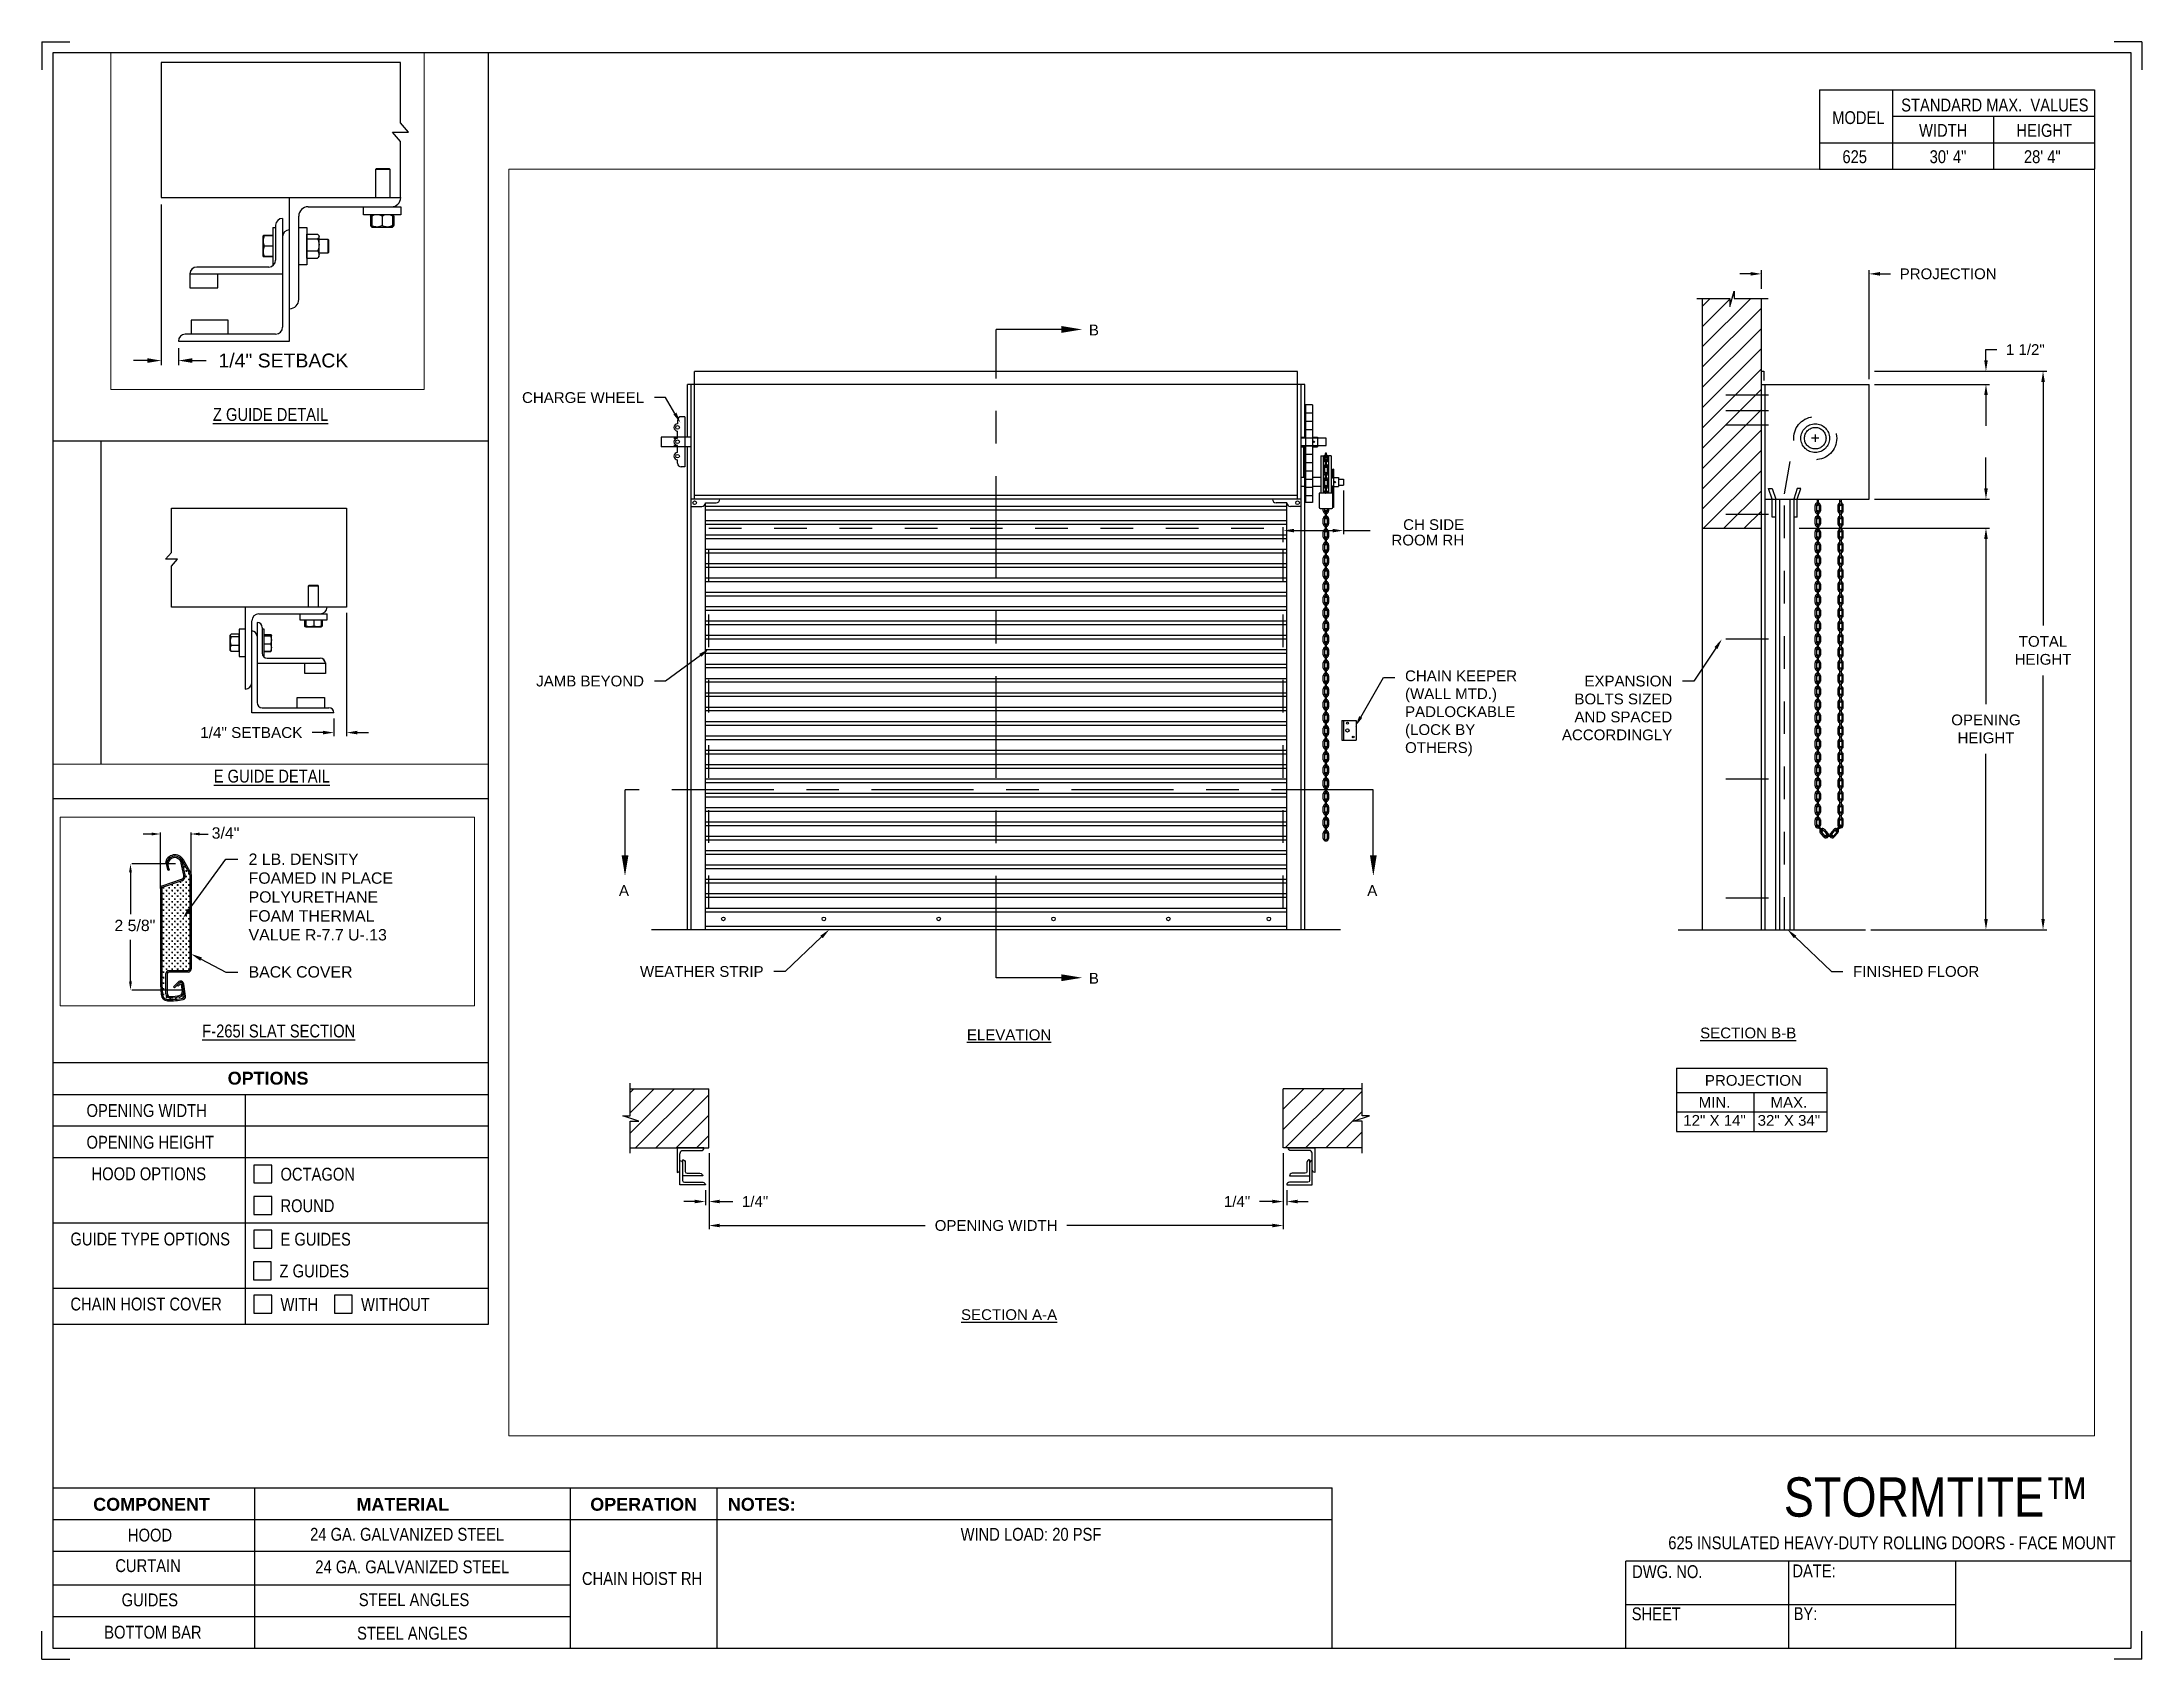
# Paper-space layout '625 CHAIN HOIST RH' of a CAD drawing. Header units: inches. Extents: x 0.1 to 10.9, y 0.1 to 8.4.
# The model-space entities are those that its viewports show. They can reach past a viewport. Long polylines and large blocks are cut down to what shows.
import ezdxf
from ezdxf import colors
from ezdxf.entities.mleader import LeaderData, LeaderLine
from ezdxf.math import Vec2, Vec3

# ---------------------------------------------------------------- set-up
doc = ezdxf.new("R2010")
doc.units = ezdxf.units.IN
doc.header["$LTSCALE"] = 0.25
doc.header["$MEASUREMENT"] = 0
for name, pattern in [('CENTER', [2, 1.25, -0.25, 0.25, -0.25]), ('CENTER2', [1.125, 0.75, -0.125, 0.125, -0.125]), ('HIDDEN', [0.375, 0.25, -0.125])]:
    doc.linetypes.add(name, pattern=pattern)
for name, color, linetype in [('ANNOTATIONS', 1, 'Continuous'), ('CHAIN HOIST RH', 7, 'Continuous'), ('DETAILS', 4, 'Continuous'), ('SECTION CUTS', 6, 'CENTER'), ('TITLE BLOCK', 7, 'Continuous')]:
    doc.layers.add(name, color=color, linetype=linetype)
doc.styles.add('ARIAL', font='arial.ttf', dxfattribs={"height": 0.09375})
doc.styles.add('CADdetails-DIMENSIONS', font='ARIALN.TTF', dxfattribs={"height": 2.38})
doc.styles.get("Standard").update_dxf_attribs({"font": 'romans.shx'})
doc.dimstyles.new('ARIAL', dxfattribs={"dimtxt": 0.09375, "dimasz": 0.09375, "dimexe": 0.03125, "dimexo": 0.046875, "dimgap": 0.09, "dimtad": 0, "dimtih": 1, "dimtoh": 1, "dimdec": 4, "dimzin": 0, "dimdsep": 46, "dimlunit": 4, "dimtxsty": 'ARIAL', "dimcen": 0.09, "dimadec": 0, "dimazin": 0, "dimtfac": 1, "dimtdec": 4, "dimtix": 1, "dimtofl": 0, "dimtmove": 0, "dimatfit": 3, "dimfxl": 0.18, "dimfrac": 2, "dimtolj": 1, "dimtzin": 0, "dimarcsym": 0})
doc.dimstyles.new('STANDARD$0', dxfattribs={"dimtxt": 0.09375, "dimasz": 0.09375, "dimexe": 0.03125, "dimexo": 0.046875, "dimgap": 0.09, "dimtad": 0, "dimtih": 1, "dimtoh": 1, "dimdec": 4, "dimzin": 0, "dimdsep": 46, "dimtxsty": 'ARIAL', "dimcen": 0.09, "dimadec": 0, "dimazin": 0, "dimtfac": 1, "dimtdec": 4, "dimtofl": 0, "dimtmove": 0, "dimatfit": 1, "dimfxl": 1, "dimtolj": 1, "dimtzin": 0, "dimarcsym": 0})
pattern_1 = [(45, (16.43556, -50.85956), (-0.08838835, 0.08838835), [])]

psp = doc.layouts.new('625 CHAIN HOIST RH')

# ---------------------------------------------------------------- texts
at = {"layer": 'TITLE BLOCK', "attachment_point": 2, "style": 'CADdetails-DIMENSIONS'}
for s, width, insert, char_height in [('MODEL', 0.28815, (9.45, 8.068), 0.0664), ('STANDARD MAX.  VALUES', 1.75949, (10.155, 8.133), 0.06641), ('WIDTH', 0.42908, (9.888, 8.002), 0.0664), ('HEIGHT', 0.42908, (10.41, 8.002), 0.0664), ('625', 0.29952, (9.431, 7.866), 0.0664)]:
    psp.add_mtext_dynamic_manual_height_columns(s, width=width, gutter_width=1.363, heights=[0], dxfattribs=dict(at, insert=insert, char_height=char_height))
at = {"layer": 'TITLE BLOCK', "style": 'CADdetails-DIMENSIONS'}
for s, insert, char_height, width, attachment_point in [('30\' 4"', (9.913, 7.866), 0.0664, 1.75949, 2), ('28\' 4"', (10.4, 7.866), 0.0664, 1.75949, 2), ('{\\LZ GUIDE DETAIL}', (1.248, 6.534), 0.06641, 1.75949, 2), ('{\\LE GUIDE DETAIL}', (1.254, 4.665), 0.06641, 1.75949, 2), ('{\\LF-265I SLAT SECTION}', (1.29, 3.348), 0.06641, 1.75949, 2), ('{\\fArial|b1|i0|c0|p34;OPTIONS}', (1.235, 3.104), 0.06641, 1.75949, 2), ('OPENING WIDTH', (0.297, 2.937), 0.06641, 1.30693, 1), ('OPENING HEIGHT', (0.297, 2.773), 0.06641, 1.30693, 1), ('HOOD OPTIONS', (0.323, 2.61), 0.06641, 1.30693, 1), ('OCTAGON', (1.299, 2.608), 0.0664, 1.23928, 1), ('ROUND', (1.299, 2.445), 0.0664, 1.53035, 1), ('GUIDE TYPE OPTIONS', (0.214, 2.273), 0.06641, 1.30693, 1), ('E GUIDES ', (1.299, 2.272), 0.0664, 1.23928, 1), ('Z GUIDES', (1.294, 2.108), 0.0664, 1.53035, 1), ('CHAIN HOIST COVER', (0.214, 1.937), 0.06641, 1.30693, 1), ('WITH', (1.299, 1.935), 0.0664, 1.23928, 1), ('WITHOUT', (1.715, 1.935), 0.0664, 1.23928, 1), ('\\A1;{\\fArial|b0|i0|c0|p34;\u200b\u200b\u200b\u200b\u200b\u200b\u200b\u200b\u200b\u200b\u200b\u200b\u200b\u200b}STORMTITE™', (10.642, 1.008), 0.20312, 2.03069, 3), ('{\\fArial|b1|i0|c0|p34;COMPONENT}', (0.633, 0.902), 0.06641, 1.75949, 2), ('{\\fArial|b1|i0|c0|p34;MATERIAL}', (1.931, 0.902), 0.06641, 1.75949, 2), ('{\\fArial|b1|i0|c0|p34;OPERATION}', (3.175, 0.902), 0.06641, 1.75949, 2), ('{\\fArial|b1|i0|c0|p34;NOTES:}', (3.785, 0.902), 0.06641, 1.75949, 2), ('HOOD', (0.625, 0.743), 0.0664, 1.75949, 2), ('24 GA. GALVANIZED STEEL', (1.953, 0.747), 0.06641, 1.75949, 2), ('\\pt0.13281;WIND LOAD: 20 PSF', (5.176, 0.747), 0.06641, 3.11182, 2), ('625 INSULATED HEAVY-DUTY ROLLING DOORS - FACE MOUNT', (9.624, 0.703), 0.06641, 2.79915, 2), ('CURTAIN', (0.615, 0.585), 0.0664, 1.75949, 2), ('24 GA. GALVANIZED STEEL', (1.98, 0.579), 0.06641, 1.75949, 2), ('DWG. NO.', (8.463, 0.554), 0.0664, 1.75949, 2), ('DATE:', (9.221, 0.558), 0.0664, 1.75949, 2), ('\\P\\PCHAIN HOIST RH', (3.167, 0.74), 0.06641, 1.75949, 2), ('GUIDES', (0.624, 0.408), 0.0664, 1.75949, 2), ('STEEL ANGLES', (1.989, 0.409), 0.06641, 1.75949, 2), ('SHEET', (8.406, 0.336), 0.0664, 1.75949, 2), ('BY:', (9.177, 0.337), 0.0664, 1.75949, 2), ('BOTTOM BAR', (0.64, 0.241), 0.0664, 1.75949, 2), ('STEEL ANGLES', (1.98, 0.236), 0.06641, 1.75949, 2)]:
    psp.add_mtext(s, dxfattribs=dict(at, insert=insert, char_height=char_height, width=width, attachment_point=attachment_point))

msp = doc.modelspace()

# ---------------------------------------------------------------- texts
at = {"layer": 'ANNOTATIONS', "style": 'ARIAL'}
for s, p in [('3/4"', (196.13112, 216.59255)), ('2 5/8"', (195.32723, 215.82819))]:
    msp.add_text(s, height=0.09375, dxfattribs=at).set_placement(p)
at = {"layer": 'ANNOTATIONS', "insert": (207.95039, 223.9457), "char_height": 0.09375, "width": 0.7986682, "attachment_point": 3, "line_spacing_factor": 0.86134, "style": 'ARIAL'}
msp.add_mtext('CH SIDE ROOM RH', dxfattribs=at)
at = {"layer": 'ANNOTATIONS', "char_height": 0.09375, "attachment_point": 2, "style": 'ARIAL'}
for s, insert, width in [('{\\LELEVATION}', (203.9878, 219.50166), 3.0834986), ('{\\LSECTION B-B}', (210.42381, 219.51762), 1.3823677), ('{\\LSECTION A-A}', (203.9878, 217.06383), 1.3823677)]:
    msp.add_mtext(s, dxfattribs=dict(at, insert=insert, width=width))
for s, width, insert in [('PROJECTION ', 1.7594917, (210.4688, 219.1045)), ('MIN.\\P12" X 14" ', 0.6711642, (210.13068, 218.91251)), ('MAX.\\P32" X 34"', 0.6567117, (210.77811, 218.91251))]:
    msp.add_mtext_dynamic_manual_height_columns(s, width=width, gutter_width=1.36268, heights=[0], dxfattribs=dict(at, insert=insert))
at = {"layer": 'SECTION CUTS', "style": 'ARIAL'}
for s, p in [('B', (204.68273, 225.54742)), ('A', (200.59069, 220.66491)), ('A', (207.10665, 220.66491)), ('B', (204.68273, 219.90016))]:
    msp.add_text(s, height=0.09375, dxfattribs=at).set_placement(p)

# ---------------------------------------------------------------- blocks, each defined once
blk = doc.blocks.new('*D32')
at = {"layer": 'ANNOTATIONS', "color": 0, "lineweight": -2, "transparency": 16777216}
for p, q in [((195.322, 221.127), (195.322, 220.042)), ((195.438, 220.158), (195.438, 220.042)), ((195.229, 220.073), (195.135, 220.073)), ((195.531, 220.073), (195.625, 220.073))]:
    blk.add_line(p, q, dxfattribs=at)
at = {"layer": 'ANNOTATIONS', "color": 0, "transparency": 16777216}
for points in [[(195.229, 220.089), (195.229, 220.058), (195.322, 220.073)], [(195.531, 220.089), (195.531, 220.058), (195.438, 220.073)]]:
    blk.add_solid(points, dxfattribs=at)
at = {"layer": 'defpoints', "color": 0, "transparency": 16777216}
for p in [(195.322, 221.174), (195.438, 220.205), (195.438, 220.073)]:
    blk.add_point(p, dxfattribs=at)
at = {"layer": 'ANNOTATIONS', "color": 0, "transparency": 16777216, "insert": (196.146, 220.073), "char_height": 0.09375, "attachment_point": 5, "style": 'ARIAL'}
blk.add_mtext('\\A1;1/4" SETBACK', dxfattribs=at)
blk = doc.blocks.new('*D36')
at = {"layer": 'ANNOTATIONS', "color": 0, "lineweight": -2, "transparency": 16777216}
for p, q in [((196.356, 218.413), (196.356, 217.353)), ((196.247, 217.505), (196.247, 217.353)), ((196.154, 217.384), (196.06, 217.384)), ((196.449, 217.384), (196.543, 217.384))]:
    blk.add_line(p, q, dxfattribs=at)
at = {"layer": 'ANNOTATIONS', "color": 0, "transparency": 16777216}
for points in [[(196.154, 217.4), (196.154, 217.369), (196.247, 217.384)], [(196.449, 217.4), (196.449, 217.369), (196.356, 217.384)]]:
    blk.add_solid(points, dxfattribs=at)
at = {"layer": 'defpoints', "color": 0, "transparency": 16777216}
for p in [(196.356, 218.46), (196.247, 217.552), (196.247, 217.384)]:
    blk.add_point(p, dxfattribs=at)
at = {"layer": 'ANNOTATIONS', "color": 0, "transparency": 16777216, "insert": (195.539, 217.384), "char_height": 0.09375, "attachment_point": 5, "style": 'ARIAL'}
blk.add_mtext('\\A1;1/4" SETBACK', dxfattribs=at)
blk = doc.blocks.new('*D37')
at = {"layer": 'ANNOTATIONS', "color": 0, "lineweight": -2, "transparency": 16777216}
for p, q in [((212.494, 224.214), (212.494, 224.308)), ((211.523, 224.12), (212.526, 224.12)), ((210.867, 223.867), (212.526, 223.867)), ((212.494, 223.773), (212.494, 223.68))]:
    blk.add_line(p, q, dxfattribs=at)
at = {"layer": 'ANNOTATIONS', "color": 0, "transparency": 16777216}
for points in [[(212.479, 224.214), (212.51, 224.214), (212.494, 224.12)], [(212.479, 223.773), (212.51, 223.773), (212.494, 223.867)]]:
    blk.add_solid(points, dxfattribs=at)
at = {"layer": 'defpoints', "color": 0, "transparency": 16777216}
for p in [(211.476, 224.12), (210.82, 223.867), (212.494, 223.867)]:
    blk.add_point(p, dxfattribs=at)
at = {"layer": 'ANNOTATIONS', "color": 0, "transparency": 16777216, "insert": (212.494, 223.994), "char_height": 0.0938, "attachment_point": 5, "style": 'ARIAL'}
blk.add_mtext('\\A1;  ', dxfattribs=at)
blk = doc.blocks.new('*D33')
at = {"layer": 'ANNOTATIONS', "color": 0, "lineweight": -2, "transparency": 16777216}
for p, q in [((212.494, 225.329), (212.494, 225.423)), ((212.494, 225.423), (212.588, 225.423)), ((211.523, 225.235), (212.526, 225.235)), ((211.523, 225.12), (212.526, 225.12)), ((212.494, 225.027), (212.494, 224.933))]:
    blk.add_line(p, q, dxfattribs=at)
at = {"layer": 'ANNOTATIONS', "color": 0, "transparency": 16777216}
for points in [[(212.479, 225.329), (212.51, 225.329), (212.494, 225.235)], [(212.479, 225.027), (212.51, 225.027), (212.494, 225.12)]]:
    blk.add_solid(points, dxfattribs=at)
at = {"layer": 'defpoints', "color": 0, "transparency": 16777216}
for p in [(211.476, 225.235), (211.476, 225.12), (212.494, 225.235)]:
    blk.add_point(p, dxfattribs=at)
at = {"layer": 'ANNOTATIONS', "color": 0, "transparency": 16777216, "insert": (212.837, 225.423), "char_height": 0.0938, "attachment_point": 5, "style": 'ARIAL'}
blk.add_mtext('\\A1;1 1/2"', dxfattribs=at)
blk = doc.blocks.new('*D34')
at = {"layer": 'ANNOTATIONS', "color": 0, "lineweight": -2, "transparency": 16777216}
for p, q in [((206.375, 218.423), (206.375, 217.971)), ((206.406, 218.1), (206.406, 217.971)), ((206.281, 218.002), (206.167, 218.002)), ((206.5, 218.002), (206.593, 218.002))]:
    blk.add_line(p, q, dxfattribs=at)
at = {"layer": 'ANNOTATIONS', "color": 0, "transparency": 16777216}
for points in [[(206.281, 218.018), (206.281, 217.987), (206.375, 218.002)], [(206.5, 218.018), (206.5, 217.987), (206.406, 218.002)]]:
    blk.add_solid(points, dxfattribs=at)
at = {"layer": 'defpoints', "color": 0, "transparency": 16777216}
for p in [(206.375, 218.47), (206.406, 218.147), (206.406, 218.002)]:
    blk.add_point(p, dxfattribs=at)
at = {"layer": 'ANNOTATIONS', "color": 0, "transparency": 16777216, "insert": (205.973, 218.002), "char_height": 0.0938, "attachment_point": 5, "style": 'ARIAL'}
blk.add_mtext('\\A1;1/4"', dxfattribs=at)
blk = doc.blocks.new('*D35')
at = {"layer": 'ANNOTATIONS', "color": 0, "lineweight": -2, "transparency": 16777216}
for p, q in [((201.375, 218.423), (201.375, 217.971)), ((201.343, 218.1), (201.343, 217.971)), ((201.25, 218.002), (201.156, 218.002)), ((201.468, 218.002), (201.582, 218.002))]:
    blk.add_line(p, q, dxfattribs=at)
at = {"layer": 'ANNOTATIONS', "color": 0, "transparency": 16777216}
for points in [[(201.25, 218.018), (201.25, 217.987), (201.343, 218.002)], [(201.468, 218.018), (201.468, 217.987), (201.375, 218.002)]]:
    blk.add_solid(points, dxfattribs=at)
at = {"layer": 'defpoints', "color": 0, "transparency": 16777216}
for p in [(201.375, 218.47), (201.343, 218.147), (201.343, 218.002)]:
    blk.add_point(p, dxfattribs=at)
at = {"layer": 'ANNOTATIONS', "color": 0, "transparency": 16777216, "insert": (201.776, 218.002), "char_height": 0.0938, "attachment_point": 5, "style": 'ARIAL'}
blk.add_mtext('\\A1;1/4"', dxfattribs=at)
blk = doc.blocks.new('*D28')
at = {"layer": 'ANNOTATIONS', "color": 0, "lineweight": -2, "transparency": 16777216}
for p, q in [((201.375, 218.423), (201.375, 217.762)), ((206.375, 218.423), (206.375, 217.762)), ((201.468, 217.793), (203.258, 217.793)), ((206.281, 217.793), (204.491, 217.793))]:
    blk.add_line(p, q, dxfattribs=at)
at = {"layer": 'ANNOTATIONS', "color": 0, "transparency": 16777216}
for points in [[(201.468, 217.809), (201.468, 217.778), (201.375, 217.793)], [(206.281, 217.809), (206.281, 217.778), (206.375, 217.793)]]:
    blk.add_solid(points, dxfattribs=at)
at = {"layer": 'defpoints', "color": 0, "transparency": 16777216}
for p in [(201.375, 218.47), (206.375, 218.47), (206.375, 217.793)]:
    blk.add_point(p, dxfattribs=at)
at = {"layer": 'ANNOTATIONS', "color": 0, "transparency": 16777216, "insert": (203.875, 217.793), "char_height": 0.09375, "attachment_point": 5, "style": 'ARIAL'}
blk.add_mtext('\\A1;OPENING WIDTH', dxfattribs=at)
blk = doc.blocks.new('*D29')
at = {"layer": 'ANNOTATIONS', "color": 0, "lineweight": -2, "transparency": 16777216}
for p, q in [((211.826, 223.867), (212.526, 223.867)), ((212.494, 223.773), (212.494, 222.336)), ((212.494, 220.464), (212.494, 221.901)), ((211.492, 220.37), (212.526, 220.37))]:
    blk.add_line(p, q, dxfattribs=at)
at = {"layer": 'ANNOTATIONS', "color": 0, "transparency": 16777216}
for points in [[(212.479, 223.773), (212.51, 223.773), (212.494, 223.867)], [(212.479, 220.464), (212.51, 220.464), (212.494, 220.37)]]:
    blk.add_solid(points, dxfattribs=at)
at = {"layer": 'defpoints', "color": 0, "transparency": 16777216}
for p in [(211.779, 223.867), (211.445, 220.37), (212.494, 220.37)]:
    blk.add_point(p, dxfattribs=at)
at = {"layer": 'ANNOTATIONS', "color": 0, "transparency": 16777216, "insert": (212.494, 222.119), "char_height": 0.09375, "attachment_point": 5, "style": 'ARIAL'}
blk.add_mtext('\\A1;OPENING\\PHEIGHT', dxfattribs=at)
blk = doc.blocks.new('*D30')
at = {"layer": 'ANNOTATIONS', "color": 0, "lineweight": -2, "transparency": 16777216}
for p, q in [((211.688, 225.235), (213.023, 225.235)), ((212.991, 225.142), (212.991, 223.02)), ((212.991, 220.464), (212.991, 222.586)), ((211.492, 220.37), (213.023, 220.37))]:
    blk.add_line(p, q, dxfattribs=at)
at = {"layer": 'ANNOTATIONS', "color": 0, "transparency": 16777216}
for points in [[(212.976, 225.142), (213.007, 225.142), (212.991, 225.235)], [(212.976, 220.464), (213.007, 220.464), (212.991, 220.37)]]:
    blk.add_solid(points, dxfattribs=at)
at = {"layer": 'defpoints', "color": 0, "transparency": 16777216}
for p in [(211.641, 225.235), (211.445, 220.37), (212.991, 220.37)]:
    blk.add_point(p, dxfattribs=at)
at = {"layer": 'ANNOTATIONS', "color": 0, "transparency": 16777216, "insert": (212.991, 222.803), "char_height": 0.0938, "attachment_point": 5, "style": 'ARIAL'}
blk.add_mtext('\\A1;TOTAL\\PHEIGHT', dxfattribs=at)
blk = doc.blocks.new('*D31')
at = {"layer": 'ANNOTATIONS', "color": 0, "lineweight": -2, "transparency": 16777216}
for p, q in [((210.539, 225.952), (210.539, 226.115)), ((211.476, 225.167), (211.476, 226.115)), ((210.445, 226.083), (210.351, 226.083)), ((211.57, 226.083), (211.664, 226.083))]:
    blk.add_line(p, q, dxfattribs=at)
at = {"layer": 'ANNOTATIONS', "color": 0, "transparency": 16777216}
for points in [[(210.445, 226.099), (210.445, 226.068), (210.539, 226.083)], [(211.57, 226.099), (211.57, 226.068), (211.476, 226.083)]]:
    blk.add_solid(points, dxfattribs=at)
at = {"layer": 'defpoints', "color": 0, "transparency": 16777216}
for p in [(211.476, 226.083), (210.539, 225.905), (211.476, 225.12)]:
    blk.add_point(p, dxfattribs=at)
at = {"layer": 'ANNOTATIONS', "color": 0, "transparency": 16777216, "insert": (212.165, 226.083), "char_height": 0.09375, "attachment_point": 5, "style": 'ARIAL'}
blk.add_mtext('\\A1;PROJECTION', dxfattribs=at)

# ---------------------------------------------------------------- dimensions: what is measured, and where the dimension line sits
at = {"layer": 'ANNOTATIONS'}
for base, p1, p2, text, dimstyle, picture, middle in [((211.47622, 226.0835), (210.53872, 225.90486), (211.47622, 225.12041), 'PROJECTION', 'STANDARD$0', '*D31', (212.16533, 226.0835)), ((201.34345, 218.00223), (201.3747, 218.46956), (201.34345, 218.14709), '1/4"', 'ARIAL', '*D35', (201.77649, 218.00223)), ((206.3747, 217.79327), (201.3747, 218.46956), (206.3747, 218.46956), 'OPENING WIDTH', 'STANDARD$0', '*D28', (203.8747, 217.79327)), ((206.40595, 218.00223), (206.3747, 218.46956), (206.40595, 218.14709), '1/4"', 'ARIAL', '*D34', (205.97292, 218.00223))]:
    dim = msp.add_linear_dim(base=base, p1=p1, p2=p2, text=text, dimstyle=dimstyle, dxfattribs=at)
    dim.commit()
    dim.dimension.update_dxf_attribs({"geometry": picture, "text_midpoint": middle, "dimtype": 160})
for base, p1, p2, text, picture, middle in [((212.49426, 225.23546), (211.47622, 225.12041), (211.47622, 225.23546), '1 1/2"', '*D33', (212.8367, 225.42296)), ((212.99149, 220.37041), (211.64134, 225.23546), (211.44497, 220.37041), 'TOTAL\\PHEIGHT', '*D30', (212.99149, 222.80294)), ((212.49426, 220.37041), (211.7793, 223.86705), (211.44497, 220.37041), 'OPENING\\PHEIGHT', '*D29', (212.49426, 222.11873))]:
    dim = msp.add_linear_dim(base=base, p1=p1, p2=p2, angle=90, text=text, dimstyle='STANDARD$0', dxfattribs=at)
    dim.commit()
    dim.dimension.update_dxf_attribs({"geometry": picture, "text_midpoint": middle})
dim = msp.add_linear_dim(base=(212.49426, 223.86705), p1=(211.47622, 224.12041), p2=(210.81997, 223.86705), angle=90, text='  ', dimstyle='STANDARD$0', dxfattribs=at)
dim.commit()
dim.dimension.update_dxf_attribs({"geometry": '*D37', "text_midpoint": (212.49426, 223.99373), "dimtype": 160})
dim = msp.add_linear_dim(base=(195.43763, 220.07329), p1=(195.3223, 221.17353), p2=(195.43763, 220.20478), text='1/4" SETBACK', dimstyle='STANDARD$0', override={"dimarcsym": 1}, dxfattribs=at)
dim.commit()
dim.dimension.update_dxf_attribs({"geometry": '*D32', "text_midpoint": (196.14602, 220.07329), "dimtype": 160})
dim = msp.add_linear_dim(base=(196.24748, 217.38444), p1=(196.3556, 218.46002), p2=(196.24748, 217.55182), angle=180, text='1/4" SETBACK', dimstyle='STANDARD$0', override={"dimarcsym": 1}, dxfattribs=at)
dim.commit()
dim.dimension.update_dxf_attribs({"geometry": '*D36', "text_midpoint": (195.53909, 217.38444)})

# ---------------------------------------------------------------- hatches: boundary and pattern name
at = {"layer": 'CHAIN HOIST RH', "linetype": 'Continuous'}
h = msp.add_hatch(dxfattribs=at)
h.set_pattern_fill('ANSI31', color=256, style=0)
h.set_pattern_definition([(45, (16.94411, -51.24794), (-0.088388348, 0.088388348), [])])
h.paths.add_polyline_path([(210.53872, 225.13418), (210.53872, 225.86877), (210.30222, 225.86877), (210.30222, 225.93343), (210.26381, 225.80007), (210.26381, 225.86877), (210.02309, 225.86877), (210.02309, 225.31847)])
h.paths.add_polyline_path([(210.02309, 225.31847), (210.02309, 223.86705), (210.53872, 223.86705), (210.53872, 225.12041), (210.53872, 225.13418)])
at = {"layer": 'CHAIN HOIST RH'}
h = msp.add_hatch(dxfattribs=at)
h.set_pattern_fill('ANSI31', color=256, style=0)
h.set_pattern_definition(pattern_1)
h.paths.add_polyline_path([(201.3747, 218.98519), (200.6872, 218.98519), (200.6872, 218.74799), (200.6231, 218.74799), (200.76517, 218.70108), (200.6872, 218.70108), (200.6872, 218.46956), (201.3747, 218.46956), (201.3747, 218.63207)])
h = msp.add_hatch(dxfattribs=at)
h.set_pattern_fill('ANSI31', color=256, style=0)
h.set_pattern_definition(pattern_1)
h.paths.add_polyline_path([(207.12631, 218.74799), (207.0622, 218.74799), (207.0622, 218.98519), (206.3747, 218.98519), (206.3747, 218.46956), (206.39288, 218.46956), (207.0622, 218.46956), (207.0622, 218.70108), (206.98424, 218.70108)])

# ---------------------------------------------------------------- linework, layer by layer
at = {"linetype": 'Continuous'}
msp.add_line((209.81374, 220.37041), (211.44497, 220.37041), dxfattribs=at)
at = {"layer": 'ANNOTATIONS'}
for p, q in [((211.52309, 225.12041), (212.52551, 225.12041)), ((212.49426, 225.02666), (212.49426, 224.75828)), ((212.49426, 224.21416), (212.49426, 224.48255)), ((211.52309, 224.12041), (212.52551, 224.12041)), ((210.86684, 223.86705), (212.52551, 223.86705)), ((209.80011, 219.16393), (209.80011, 218.61256)), ((209.80011, 219.16393), (211.10788, 219.16393)), ((211.10788, 219.16393), (211.10788, 218.61256)), ((209.80011, 218.95246), (211.10788, 218.95246)), ((210.47296, 218.95246), (210.47296, 218.61256)), ((209.80011, 218.78251), (211.10788, 218.78251)), ((209.80011, 218.61256), (211.10788, 218.61256)), ((195.6363, 216.63106), (195.56598, 216.63106)), ((195.70663, 216.18766), (195.70663, 216.64372)), ((195.96108, 216.29814), (195.96108, 216.64372)), ((196.03141, 216.63106), (196.10173, 216.63106)), ((195.83173, 216.38448), (195.47228, 216.38448)), ((195.45962, 216.31416), (195.45962, 215.9677)), ((195.45962, 215.41028), (195.45962, 215.75674)), ((195.87812, 215.33995), (195.47228, 215.33995))]:
    msp.add_line(p, q, dxfattribs=at)
at = {"layer": 'ANNOTATIONS', "linetype": 'Continuous'}
for p, q in [((206.89855, 224.1969), (206.89855, 223.81548)), ((206.46845, 223.84673), (206.8048, 223.84673)), ((206.89855, 223.84673), (207.13278, 223.84673))]:
    msp.add_line(p, q, dxfattribs=at)
at = {"layer": 'ANNOTATIONS'}
for p in [(195.96108, 216.63106), (195.45962, 215.41446)]:
    msp.add_point(p, dxfattribs=at)
for points in [[(212.47864, 225.02666), (212.50989, 225.02666), (212.49426, 225.12041)], [(212.47864, 224.21416), (212.50989, 224.21416), (212.49426, 224.12041)], [(212.47864, 223.7733), (212.50989, 223.7733), (212.49426, 223.86705)], [(195.6363, 216.61934), (195.6363, 216.64278), (195.70663, 216.63106)], [(196.03141, 216.61934), (196.03141, 216.64278), (195.96108, 216.63106)], [(195.47134, 216.31416), (195.4479, 216.31416), (195.45962, 216.38448)], [(195.47134, 215.41028), (195.4479, 215.41028), (195.45962, 215.33995)]]:
    msp.add_solid(points, dxfattribs=at)
at = {"layer": 'ANNOTATIONS', "linetype": 'Continuous'}
for points in [[(206.46845, 223.86235), (206.46845, 223.8311), (206.3747, 223.84673)], [(206.8048, 223.86235), (206.8048, 223.8311), (206.89855, 223.84673)]]:
    msp.add_solid(points, dxfattribs=at)
at = {"layer": 'CHAIN HOIST RH', "linetype": 'Continuous'}
for p, q in [((209.97671, 225.86877), (210.26381, 225.86877)), ((210.02309, 225.86877), (210.02309, 220.37041)), ((210.26381, 225.80007), (210.30222, 225.93343)), ((210.26381, 225.86877), (210.26381, 225.80007)), ((210.30222, 225.93343), (210.30222, 225.86877)), ((210.30222, 225.86877), (210.59742, 225.86877)), ((210.53872, 220.37041), (210.53872, 225.86877)), ((201.2497, 225.12041), (201.22626, 225.12041)), ((210.53872, 225.23546), (210.56012, 225.23546)), ((210.53872, 225.12041), (211.47622, 225.12041)), ((210.56012, 225.23546), (210.56012, 225.1532)), ((210.56997, 225.12041), (210.56997, 220.37041)), ((211.47622, 224.12041), (211.47622, 225.12041)), ((201.16376, 224.83916), (201.13251, 224.83916)), ((201.16376, 224.83916), (201.16376, 224.40166)), ((201.10126, 224.80791), (201.10126, 224.77666)), ((201.10126, 224.65166), (201.10126, 224.71416)), ((201.07001, 224.65166), (201.10126, 224.65166)), ((201.10126, 224.58916), (201.07001, 224.58916)), ((201.10126, 224.52666), (201.10126, 224.58916)), ((206.7497, 224.65166), (206.53095, 224.65166)), ((206.53095, 224.58916), (206.7497, 224.58916)), ((206.55439, 224.30904), (206.55439, 224.57689)), ((206.7497, 224.58916), (206.7497, 224.65166)), ((201.10126, 224.43291), (201.10126, 224.46416)), ((201.16376, 224.40166), (201.13251, 224.40166)), ((206.4997, 224.15166), (201.2497, 224.15166)), ((210.56997, 224.12041), (211.47622, 224.12041)), ((210.63247, 224.12041), (210.60122, 224.21416)), ((210.60122, 224.21416), (210.63247, 224.21416)), ((210.63247, 224.21416), (210.66372, 224.12041)), ((210.63247, 223.96416), (210.63247, 224.12041)), ((210.66372, 220.37041), (210.66372, 224.12041)), ((210.69497, 224.12041), (210.69497, 220.37041)), ((210.78872, 220.37041), (210.78872, 224.12041)), ((210.85122, 224.21416), (210.81997, 224.12041)), ((210.81997, 224.12041), (210.81997, 220.37041)), ((210.85122, 224.12041), (210.88247, 224.21416)), ((210.88247, 224.21416), (210.85122, 224.21416)), ((210.85122, 223.96416), (210.85122, 224.12041)), ((206.3747, 223.74547), (206.3747, 223.87798)), ((210.02309, 223.86705), (210.53872, 223.86705)), ((210.66372, 223.96416), (210.63247, 223.96416)), ((210.85122, 223.96416), (210.81997, 223.96416)), ((206.88425, 222.19244), (206.88425, 222.02057)), ((206.88425, 222.19244), (207.00925, 222.19244)), ((206.89987, 222.19244), (206.89987, 222.02057)), ((207.00925, 222.19244), (207.00925, 222.02057)), ((206.88425, 222.02057), (207.00925, 222.02057)), ((200.6872, 218.74799), (200.6872, 219.03206)), ((207.0622, 218.74799), (207.0622, 219.03206)), ((200.76517, 218.70108), (200.6231, 218.74799)), ((200.6231, 218.74799), (200.6872, 218.74799)), ((206.98424, 218.70108), (207.12631, 218.74799)), ((207.12631, 218.74799), (207.0622, 218.74799)), ((200.6872, 218.42269), (200.6872, 218.70108)), ((200.6872, 218.70108), (200.76517, 218.70108)), ((207.0622, 218.70108), (206.98424, 218.70108)), ((207.0622, 218.42269), (207.0622, 218.70108)), ((201.12132, 218.14709), (201.12132, 218.41435)), ((206.62808, 218.14709), (206.62808, 218.41435))]:
    msp.add_line(p, q, dxfattribs=at)
at = {"layer": 'CHAIN HOIST RH'}
for p, q in [((201.1872, 224.65973), (201.1872, 225.12041)), ((206.5622, 225.12041), (201.1872, 225.12041)), ((201.21845, 220.37041), (201.21845, 225.12041)), ((201.2497, 224.12041), (201.2497, 225.23174)), ((206.4997, 225.23174), (201.2497, 225.23174)), ((206.4997, 224.12041), (206.4997, 225.23174)), ((206.53095, 220.37041), (206.53095, 225.12041)), ((206.5622, 224.65166), (206.5622, 225.12041)), ((206.5679, 224.9409), (206.5679, 224.09285)), ((206.6301, 224.9409), (206.5679, 224.9409)), ((206.6301, 224.86929), (206.5679, 224.86929)), ((206.6301, 224.9409), (206.6301, 224.09285)), ((206.6301, 224.79729), (206.5679, 224.79729)), ((206.6301, 224.72529), (206.5679, 224.72529)), ((200.95756, 224.65973), (200.95756, 224.57689)), ((201.21845, 224.65973), (200.95756, 224.65973)), ((201.21845, 224.57689), (200.95756, 224.57689)), ((201.1872, 220.37041), (201.1872, 224.57689)), ((206.53095, 224.65973), (206.5679, 224.65973)), ((206.53095, 224.57689), (206.5679, 224.57689)), ((206.5622, 220.37041), (206.5622, 224.58916)), ((206.6301, 224.65329), (206.5679, 224.65329)), ((206.6301, 224.58129), (206.5679, 224.58129)), ((206.6301, 224.65973), (206.6738, 224.65973)), ((206.6301, 224.57689), (206.6738, 224.57689)), ((206.6738, 224.65973), (206.6738, 224.57689)), ((206.6301, 224.50929), (206.5679, 224.50929)), ((206.6301, 224.43729), (206.5679, 224.43729)), ((206.7017, 224.49892), (206.72363, 224.49892)), ((206.7017, 224.49892), (206.7017, 224.17273)), ((206.72363, 224.49892), (206.72363, 224.17273)), ((206.73473, 224.48298), (206.73473, 224.46673)), ((206.741, 224.5165), (206.741, 224.48674)), ((206.741, 224.4614), (206.741, 224.43502)), ((206.741, 224.43502), (206.7521, 224.43502)), ((206.741, 224.43412), (206.741, 224.40436)), ((206.741, 224.43412), (206.7521, 224.43412)), ((206.7521, 224.48674), (206.7521, 224.5165)), ((206.7521, 224.43502), (206.7521, 224.4614)), ((206.7521, 224.40436), (206.7521, 224.43412)), ((206.75837, 224.48298), (206.75837, 224.46673)), ((206.75837, 224.47416), (206.76947, 224.47416)), ((206.75837, 224.47326), (206.76947, 224.47326)), ((206.76947, 224.49892), (206.76947, 224.17273)), ((206.79139, 224.49892), (206.76947, 224.49892)), ((206.79139, 224.49892), (206.79139, 224.17273)), ((206.5679, 224.30904), (206.53095, 224.30904)), ((206.6301, 224.36529), (206.5679, 224.36529)), ((206.6301, 224.29329), (206.5679, 224.29329)), ((206.7017, 224.30904), (206.6301, 224.30904)), ((206.73473, 224.39903), (206.73473, 224.35261)), ((206.73473, 224.28491), (206.73473, 224.23849)), ((206.741, 224.34728), (206.741, 224.29024)), ((206.741, 224.32329), (206.7521, 224.32329)), ((206.741, 224.32239), (206.7521, 224.32239)), ((206.7521, 224.29024), (206.7521, 224.34728)), ((206.75837, 224.39903), (206.75837, 224.38121)), ((206.75837, 224.38121), (206.76947, 224.38121)), ((206.75837, 224.38031), (206.76947, 224.38031)), ((206.75837, 224.38031), (206.75837, 224.35261)), ((206.75837, 224.28491), (206.75837, 224.26709)), ((206.75837, 224.26709), (206.76947, 224.26709)), ((206.75837, 224.26619), (206.76947, 224.26619)), ((206.75837, 224.26619), (206.75837, 224.23849)), ((206.79829, 224.30258), (206.79139, 224.30258)), ((206.80804, 224.31233), (206.80804, 224.38096)), ((206.81249, 224.38096), (206.80804, 224.38096)), ((206.81249, 224.38096), (206.81249, 224.04796)), ((206.81249, 224.30904), (206.8562, 224.30904)), ((206.8562, 224.30904), (206.8562, 224.23041)), ((206.8562, 224.29567), (206.89855, 224.29567)), ((206.89855, 224.29567), (206.89855, 224.24378)), ((206.53095, 224.12041), (201.21845, 224.12041)), ((206.5679, 224.23041), (206.53095, 224.23041)), ((206.6301, 224.22129), (206.5679, 224.22129)), ((206.6301, 224.14929), (206.5679, 224.14929)), ((206.7017, 224.23041), (206.6301, 224.23041)), ((206.68772, 224.17273), (206.68772, 224.05028)), ((206.80804, 224.17273), (206.68772, 224.17273)), ((206.741, 224.23316), (206.741, 224.20678)), ((206.741, 224.20678), (206.7521, 224.20678)), ((206.741, 224.20588), (206.7521, 224.20588)), ((206.741, 224.20588), (206.741, 224.17612)), ((206.7521, 224.20678), (206.7521, 224.23316)), ((206.7521, 224.17612), (206.7521, 224.20588)), ((206.79829, 224.23687), (206.79139, 224.23687)), ((206.80804, 224.05028), (206.80804, 224.22712)), ((206.81249, 224.23041), (206.8562, 224.23041)), ((206.8562, 224.24378), (206.89855, 224.24378)), ((211.0236, 224.12041), (211.0236, 224.10156)), ((211.03469, 224.10156), (211.03469, 224.12041)), ((211.22247, 224.10156), (211.22247, 224.12041)), ((211.23357, 224.12041), (211.23357, 224.10156)), ((201.21845, 224.05791), (201.3122, 224.05791)), ((201.34345, 220.37041), (201.34345, 224.08916)), ((201.34345, 224.08916), (201.4372, 224.08916)), ((206.40595, 224.05673), (201.34345, 224.05673)), ((206.40595, 224.02548), (201.34345, 224.02548)), ((206.40595, 224.08916), (206.3122, 224.08916)), ((206.40595, 220.37041), (206.40595, 224.08916)), ((206.53095, 224.05791), (206.4372, 224.05791)), ((206.6301, 224.09285), (206.5679, 224.09285)), ((206.69747, 224.04053), (206.79829, 224.04053)), ((206.72363, 224.01915), (206.72363, 224.04053)), ((206.73473, 224.04053), (206.73473, 224.01915)), ((206.741, 224.01382), (206.741, 223.98743)), ((206.741, 223.98743), (206.7521, 223.98743)), ((206.741, 223.98653), (206.7521, 223.98653)), ((206.741, 223.98653), (206.741, 223.95678)), ((206.7521, 223.98743), (206.7521, 224.01382)), ((206.7521, 223.95678), (206.7521, 223.98653)), ((206.75837, 224.04053), (206.75837, 224.01915)), ((206.76947, 224.04053), (206.76947, 224.01915)), ((206.80804, 224.04971), (206.80804, 224.04796)), ((206.81249, 224.04796), (206.80804, 224.04796)), ((211.00622, 224.01915), (211.00622, 224.06557)), ((211.01732, 224.06557), (211.01732, 224.01915)), ((211.0236, 224.10156), (211.03469, 224.10156)), ((211.0236, 224.10066), (211.0236, 224.0709)), ((211.0236, 224.10066), (211.03469, 224.10066)), ((211.0236, 224.01382), (211.0236, 223.98743)), ((211.0236, 223.98743), (211.03469, 223.98743)), ((211.0236, 223.98653), (211.03469, 223.98653)), ((211.0236, 223.98653), (211.0236, 223.95678)), ((211.03469, 224.0709), (211.03469, 224.10066)), ((211.03469, 223.98743), (211.03469, 224.01382)), ((211.03469, 223.95678), (211.03469, 223.98653)), ((211.04097, 224.06557), (211.04097, 224.04774)), ((211.04097, 224.04774), (211.05207, 224.04774)), ((211.04097, 224.04684), (211.04097, 224.01915)), ((211.04097, 224.04684), (211.05207, 224.04684)), ((211.05207, 224.06557), (211.05207, 224.04774)), ((211.05207, 224.04684), (211.05207, 224.01915)), ((211.2051, 224.06557), (211.2051, 224.04774)), ((211.2162, 224.04774), (211.2051, 224.04774)), ((211.2051, 224.04684), (211.2051, 224.01915)), ((211.2162, 224.04684), (211.2051, 224.04684)), ((211.2162, 224.06557), (211.2162, 224.04774)), ((211.2162, 224.04684), (211.2162, 224.01915)), ((211.23357, 224.10156), (211.22247, 224.10156)), ((211.23357, 224.10066), (211.22247, 224.10066)), ((211.22247, 224.0709), (211.22247, 224.10066)), ((211.22247, 223.98743), (211.22247, 224.01382)), ((211.23357, 223.98743), (211.22247, 223.98743)), ((211.22247, 223.95678), (211.22247, 223.98653)), ((211.23357, 223.98653), (211.22247, 223.98653)), ((211.23357, 224.10066), (211.23357, 224.0709)), ((211.23357, 224.01382), (211.23357, 223.98743)), ((211.23357, 223.98653), (211.23357, 223.95678)), ((211.23984, 224.06557), (211.23984, 224.01915)), ((211.25094, 224.01915), (211.25094, 224.06557)), ((206.40595, 223.93173), (201.34345, 223.93173)), ((206.40595, 223.90048), (201.34345, 223.90048)), ((206.72363, 223.90503), (206.72363, 223.95145)), ((206.72363, 223.7909), (206.72363, 223.83733)), ((206.73473, 223.95145), (206.73473, 223.90503)), ((206.73473, 223.83733), (206.73473, 223.7909)), ((206.741, 223.89969), (206.741, 223.87331)), ((206.741, 223.87331), (206.7521, 223.87331)), ((206.741, 223.87241), (206.741, 223.84266)), ((206.741, 223.87241), (206.7521, 223.87241)), ((206.7521, 223.87331), (206.7521, 223.89969)), ((206.7521, 223.84266), (206.7521, 223.87241)), ((206.75837, 223.95145), (206.75837, 223.93362)), ((206.75837, 223.93362), (206.76947, 223.93362)), ((206.75837, 223.93272), (206.75837, 223.90503)), ((206.75837, 223.93272), (206.76947, 223.93272)), ((206.75837, 223.83733), (206.75837, 223.8195)), ((206.76947, 223.95145), (206.76947, 223.93362)), ((206.76947, 223.93272), (206.76947, 223.90503)), ((206.76947, 223.83733), (206.76947, 223.8195)), ((211.00622, 223.90503), (211.00622, 223.95145)), ((211.00622, 223.7909), (211.00622, 223.83733)), ((211.01732, 223.95145), (211.01732, 223.90503)), ((211.01732, 223.83733), (211.01732, 223.7909)), ((211.0236, 223.89969), (211.0236, 223.87331)), ((211.0236, 223.87331), (211.03469, 223.87331)), ((211.0236, 223.87241), (211.03469, 223.87241)), ((211.0236, 223.87241), (211.0236, 223.84266)), ((211.03469, 223.87331), (211.03469, 223.89969)), ((211.03469, 223.84266), (211.03469, 223.87241)), ((211.04097, 223.95145), (211.04097, 223.93362)), ((211.04097, 223.93362), (211.05207, 223.93362)), ((211.04097, 223.93272), (211.04097, 223.90503)), ((211.04097, 223.93272), (211.05207, 223.93272)), ((211.04097, 223.83733), (211.04097, 223.8195)), ((211.05207, 223.95145), (211.05207, 223.93362)), ((211.05207, 223.93272), (211.05207, 223.90503)), ((211.05207, 223.83733), (211.05207, 223.8195)), ((211.2051, 223.95145), (211.2051, 223.93362)), ((211.2162, 223.93362), (211.2051, 223.93362)), ((211.2051, 223.93272), (211.2051, 223.90503)), ((211.2162, 223.93272), (211.2051, 223.93272)), ((211.2051, 223.83733), (211.2051, 223.8195)), ((211.2162, 223.95145), (211.2162, 223.93362)), ((211.2162, 223.93272), (211.2162, 223.90503)), ((211.2162, 223.83733), (211.2162, 223.8195)), ((211.22247, 223.87331), (211.22247, 223.89969)), ((211.23357, 223.87331), (211.22247, 223.87331)), ((211.23357, 223.87241), (211.22247, 223.87241)), ((211.22247, 223.84266), (211.22247, 223.87241)), ((211.23357, 223.89969), (211.23357, 223.87331)), ((211.23357, 223.87241), (211.23357, 223.84266)), ((211.23984, 223.95145), (211.23984, 223.90503)), ((211.23984, 223.83733), (211.23984, 223.7909)), ((211.25094, 223.90503), (211.25094, 223.95145)), ((211.25094, 223.7909), (211.25094, 223.83733)), ((206.40595, 223.80673), (201.34345, 223.80673)), ((206.40595, 223.77548), (201.34345, 223.77548)), ((206.72363, 223.67678), (206.72363, 223.7232)), ((206.73473, 223.7232), (206.73473, 223.67678)), ((206.741, 223.78557), (206.741, 223.75919)), ((206.741, 223.75919), (206.7521, 223.75919)), ((206.741, 223.75829), (206.741, 223.72854)), ((206.741, 223.75829), (206.7521, 223.75829)), ((206.7521, 223.75919), (206.7521, 223.78557)), ((206.7521, 223.72854), (206.7521, 223.75829)), ((206.75837, 223.8195), (206.76947, 223.8195)), ((206.75837, 223.8186), (206.76947, 223.8186)), ((206.75837, 223.8186), (206.75837, 223.7909)), ((206.75837, 223.7232), (206.75837, 223.70538)), ((206.75837, 223.70538), (206.76947, 223.70538)), ((206.75837, 223.70448), (206.76947, 223.70448)), ((206.75837, 223.70448), (206.75837, 223.67678)), ((206.76947, 223.8186), (206.76947, 223.7909)), ((206.76947, 223.7232), (206.76947, 223.70538)), ((206.76947, 223.70448), (206.76947, 223.67678)), ((211.00622, 223.67678), (211.00622, 223.7232)), ((211.01732, 223.7232), (211.01732, 223.67678)), ((211.0236, 223.78557), (211.0236, 223.75919)), ((211.0236, 223.75919), (211.03469, 223.75919)), ((211.0236, 223.75829), (211.03469, 223.75829)), ((211.0236, 223.75829), (211.0236, 223.72854)), ((211.03469, 223.75919), (211.03469, 223.78557)), ((211.03469, 223.72854), (211.03469, 223.75829)), ((211.04097, 223.8195), (211.05207, 223.8195)), ((211.04097, 223.8186), (211.04097, 223.7909)), ((211.04097, 223.8186), (211.05207, 223.8186)), ((211.04097, 223.7232), (211.04097, 223.70538)), ((211.04097, 223.70538), (211.05207, 223.70538)), ((211.04097, 223.70448), (211.05207, 223.70448)), ((211.04097, 223.70448), (211.04097, 223.67678)), ((211.05207, 223.8186), (211.05207, 223.7909)), ((211.05207, 223.7232), (211.05207, 223.70538)), ((211.05207, 223.70448), (211.05207, 223.67678)), ((211.2162, 223.8195), (211.2051, 223.8195)), ((211.2162, 223.8186), (211.2051, 223.8186)), ((211.2051, 223.8186), (211.2051, 223.7909)), ((211.2051, 223.7232), (211.2051, 223.70538)), ((211.2162, 223.70538), (211.2051, 223.70538)), ((211.2162, 223.70448), (211.2051, 223.70448)), ((211.2051, 223.70448), (211.2051, 223.67678)), ((211.2162, 223.8186), (211.2162, 223.7909)), ((211.2162, 223.7232), (211.2162, 223.70538)), ((211.2162, 223.70448), (211.2162, 223.67678)), ((211.22247, 223.75919), (211.22247, 223.78557)), ((211.23357, 223.75919), (211.22247, 223.75919)), ((211.22247, 223.72854), (211.22247, 223.75829)), ((211.23357, 223.75829), (211.22247, 223.75829)), ((211.23357, 223.78557), (211.23357, 223.75919)), ((211.23357, 223.75829), (211.23357, 223.72854)), ((211.23984, 223.7232), (211.23984, 223.67678)), ((211.25094, 223.67678), (211.25094, 223.7232)), ((206.40595, 223.68173), (201.34345, 223.68173)), ((206.40595, 223.65048), (201.34345, 223.65048)), ((206.40595, 223.55673), (201.34345, 223.55673)), ((206.72363, 223.56266), (206.72363, 223.60908)), ((206.73473, 223.60908), (206.73473, 223.56266)), ((206.741, 223.67145), (206.741, 223.64507)), ((206.741, 223.64507), (206.7521, 223.64507)), ((206.741, 223.64417), (206.741, 223.61441)), ((206.741, 223.64417), (206.7521, 223.64417)), ((206.741, 223.55733), (206.741, 223.53095)), ((206.7521, 223.64507), (206.7521, 223.67145)), ((206.7521, 223.61441), (206.7521, 223.64417)), ((206.7521, 223.53095), (206.7521, 223.55733)), ((206.75837, 223.60908), (206.75837, 223.59126)), ((206.75837, 223.59126), (206.76947, 223.59126)), ((206.75837, 223.59036), (206.76947, 223.59036)), ((206.75837, 223.59036), (206.75837, 223.56266)), ((206.76947, 223.60908), (206.76947, 223.59126)), ((206.76947, 223.59036), (206.76947, 223.56266)), ((211.00622, 223.56266), (211.00622, 223.60908)), ((211.01732, 223.60908), (211.01732, 223.56266)), ((211.0236, 223.67145), (211.0236, 223.64507)), ((211.0236, 223.64507), (211.03469, 223.64507)), ((211.0236, 223.64417), (211.0236, 223.61441)), ((211.0236, 223.64417), (211.03469, 223.64417)), ((211.0236, 223.55733), (211.0236, 223.53095)), ((211.03469, 223.64507), (211.03469, 223.67145)), ((211.03469, 223.61441), (211.03469, 223.64417)), ((211.03469, 223.53095), (211.03469, 223.55733)), ((211.04097, 223.60908), (211.04097, 223.59126)), ((211.04097, 223.59126), (211.05207, 223.59126)), ((211.04097, 223.59036), (211.05207, 223.59036)), ((211.04097, 223.59036), (211.04097, 223.56266)), ((211.05207, 223.60908), (211.05207, 223.59126)), ((211.05207, 223.59036), (211.05207, 223.56266)), ((211.2051, 223.60908), (211.2051, 223.59126)), ((211.2162, 223.59126), (211.2051, 223.59126)), ((211.2162, 223.59036), (211.2051, 223.59036)), ((211.2051, 223.59036), (211.2051, 223.56266)), ((211.2162, 223.60908), (211.2162, 223.59126)), ((211.2162, 223.59036), (211.2162, 223.56266)), ((211.22247, 223.64507), (211.22247, 223.67145)), ((211.23357, 223.64507), (211.22247, 223.64507)), ((211.23357, 223.64417), (211.22247, 223.64417)), ((211.22247, 223.61441), (211.22247, 223.64417)), ((211.22247, 223.53095), (211.22247, 223.55733)), ((211.23357, 223.67145), (211.23357, 223.64507)), ((211.23357, 223.64417), (211.23357, 223.61441)), ((211.23357, 223.55733), (211.23357, 223.53095)), ((211.23984, 223.60908), (211.23984, 223.56266)), ((211.25094, 223.56266), (211.25094, 223.60908)), ((206.40595, 223.52548), (201.34345, 223.52548)), ((206.40595, 223.43173), (201.34345, 223.43173)), ((206.72363, 223.44854), (206.72363, 223.49496)), ((206.73473, 223.49496), (206.73473, 223.44854)), ((206.741, 223.53095), (206.7521, 223.53095)), ((206.741, 223.53005), (206.741, 223.50029)), ((206.741, 223.53005), (206.7521, 223.53005)), ((206.741, 223.44321), (206.741, 223.41682)), ((206.741, 223.41682), (206.7521, 223.41682)), ((206.741, 223.41592), (206.7521, 223.41592)), ((206.741, 223.41592), (206.741, 223.38617)), ((206.7521, 223.50029), (206.7521, 223.53005)), ((206.7521, 223.41682), (206.7521, 223.44321)), ((206.7521, 223.38617), (206.7521, 223.41592)), ((206.75837, 223.49496), (206.75837, 223.47713)), ((206.75837, 223.47713), (206.76947, 223.47713)), ((206.75837, 223.47623), (206.76947, 223.47623)), ((206.75837, 223.47623), (206.75837, 223.44854)), ((206.76947, 223.49496), (206.76947, 223.47713)), ((206.76947, 223.47623), (206.76947, 223.44854)), ((211.00622, 223.44854), (211.00622, 223.49496)), ((211.01732, 223.49496), (211.01732, 223.44854)), ((211.0236, 223.53095), (211.03469, 223.53095)), ((211.0236, 223.53005), (211.0236, 223.50029)), ((211.0236, 223.53005), (211.03469, 223.53005)), ((211.0236, 223.44321), (211.0236, 223.41682)), ((211.0236, 223.41682), (211.03469, 223.41682)), ((211.0236, 223.41592), (211.0236, 223.38617)), ((211.0236, 223.41592), (211.03469, 223.41592)), ((211.03469, 223.50029), (211.03469, 223.53005)), ((211.03469, 223.41682), (211.03469, 223.44321)), ((211.03469, 223.38617), (211.03469, 223.41592)), ((211.04097, 223.49496), (211.04097, 223.47713)), ((211.04097, 223.47713), (211.05207, 223.47713)), ((211.04097, 223.47623), (211.05207, 223.47623)), ((211.04097, 223.47623), (211.04097, 223.44854)), ((211.05207, 223.49496), (211.05207, 223.47713)), ((211.05207, 223.47623), (211.05207, 223.44854)), ((211.2051, 223.49496), (211.2051, 223.47713)), ((211.2162, 223.47713), (211.2051, 223.47713)), ((211.2051, 223.47623), (211.2051, 223.44854)), ((211.2162, 223.47623), (211.2051, 223.47623)), ((211.2162, 223.49496), (211.2162, 223.47713)), ((211.2162, 223.47623), (211.2162, 223.44854)), ((211.23357, 223.53095), (211.22247, 223.53095)), ((211.22247, 223.50029), (211.22247, 223.53005)), ((211.23357, 223.53005), (211.22247, 223.53005)), ((211.22247, 223.41682), (211.22247, 223.44321)), ((211.23357, 223.41682), (211.22247, 223.41682)), ((211.23357, 223.41592), (211.22247, 223.41592)), ((211.22247, 223.38617), (211.22247, 223.41592)), ((211.23357, 223.53005), (211.23357, 223.50029)), ((211.23357, 223.44321), (211.23357, 223.41682)), ((211.23357, 223.41592), (211.23357, 223.38617)), ((211.23984, 223.49496), (211.23984, 223.44854)), ((211.25094, 223.44854), (211.25094, 223.49496)), ((206.40595, 223.40048), (201.34345, 223.40048)), ((206.40595, 223.30673), (201.34345, 223.30673)), ((206.40595, 223.27548), (201.34345, 223.27548)), ((206.72363, 223.33442), (206.72363, 223.38084)), ((206.73473, 223.38084), (206.73473, 223.33442)), ((206.741, 223.32909), (206.741, 223.3027)), ((206.741, 223.3027), (206.7521, 223.3027)), ((206.741, 223.3018), (206.7521, 223.3018)), ((206.741, 223.3018), (206.741, 223.27205)), ((206.7521, 223.3027), (206.7521, 223.32909)), ((206.7521, 223.27205), (206.7521, 223.3018)), ((206.75837, 223.38084), (206.75837, 223.36301)), ((206.75837, 223.36301), (206.76947, 223.36301)), ((206.75837, 223.36211), (206.75837, 223.33442)), ((206.75837, 223.36211), (206.76947, 223.36211)), ((206.76947, 223.38084), (206.76947, 223.36301)), ((206.76947, 223.36211), (206.76947, 223.33442)), ((211.00622, 223.33442), (211.00622, 223.38084)), ((211.01732, 223.38084), (211.01732, 223.33442)), ((211.0236, 223.32909), (211.0236, 223.3027)), ((211.0236, 223.3027), (211.03469, 223.3027)), ((211.0236, 223.3018), (211.03469, 223.3018)), ((211.0236, 223.3018), (211.0236, 223.27205)), ((211.03469, 223.3027), (211.03469, 223.32909)), ((211.03469, 223.27205), (211.03469, 223.3018)), ((211.04097, 223.38084), (211.04097, 223.36301)), ((211.04097, 223.36301), (211.05207, 223.36301)), ((211.04097, 223.36211), (211.04097, 223.33442)), ((211.04097, 223.36211), (211.05207, 223.36211)), ((211.05207, 223.38084), (211.05207, 223.36301)), ((211.05207, 223.36211), (211.05207, 223.33442)), ((211.2051, 223.38084), (211.2051, 223.36301)), ((211.2162, 223.36301), (211.2051, 223.36301)), ((211.2051, 223.36211), (211.2051, 223.33442)), ((211.2162, 223.36211), (211.2051, 223.36211)), ((211.2162, 223.38084), (211.2162, 223.36301)), ((211.2162, 223.36211), (211.2162, 223.33442)), ((211.22247, 223.3027), (211.22247, 223.32909)), ((211.23357, 223.3027), (211.22247, 223.3027)), ((211.22247, 223.27205), (211.22247, 223.3018)), ((211.23357, 223.3018), (211.22247, 223.3018)), ((211.23357, 223.32909), (211.23357, 223.3027)), ((211.23357, 223.3018), (211.23357, 223.27205)), ((211.23984, 223.38084), (211.23984, 223.33442)), ((211.25094, 223.33442), (211.25094, 223.38084)), ((206.40595, 223.18173), (201.34345, 223.18173)), ((206.40595, 223.15048), (201.34345, 223.15048)), ((206.72363, 223.22029), (206.72363, 223.26672)), ((206.72363, 223.10617), (206.72363, 223.15259)), ((206.73473, 223.26672), (206.73473, 223.22029)), ((206.73473, 223.15259), (206.73473, 223.10617)), ((206.741, 223.21496), (206.741, 223.18858)), ((206.741, 223.18858), (206.7521, 223.18858)), ((206.741, 223.18768), (206.7521, 223.18768)), ((206.741, 223.18768), (206.741, 223.15793)), ((206.7521, 223.18858), (206.7521, 223.21496)), ((206.7521, 223.15793), (206.7521, 223.18768)), ((206.75837, 223.26672), (206.75837, 223.24889)), ((206.75837, 223.24889), (206.76947, 223.24889)), ((206.75837, 223.24799), (206.75837, 223.22029)), ((206.75837, 223.24799), (206.76947, 223.24799)), ((206.75837, 223.15259), (206.75837, 223.13477)), ((206.75837, 223.13477), (206.76947, 223.13477)), ((206.75837, 223.13387), (206.75837, 223.10617)), ((206.75837, 223.13387), (206.76947, 223.13387)), ((206.76947, 223.26672), (206.76947, 223.24889)), ((206.76947, 223.24799), (206.76947, 223.22029)), ((206.76947, 223.15259), (206.76947, 223.13477)), ((206.76947, 223.13387), (206.76947, 223.10617)), ((211.00622, 223.22029), (211.00622, 223.26672)), ((211.00622, 223.10617), (211.00622, 223.15259)), ((211.01732, 223.26672), (211.01732, 223.22029)), ((211.01732, 223.15259), (211.01732, 223.10617)), ((211.0236, 223.21496), (211.0236, 223.18858)), ((211.0236, 223.18858), (211.03469, 223.18858)), ((211.0236, 223.18768), (211.03469, 223.18768)), ((211.0236, 223.18768), (211.0236, 223.15793)), ((211.03469, 223.18858), (211.03469, 223.21496)), ((211.03469, 223.15793), (211.03469, 223.18768)), ((211.04097, 223.26672), (211.04097, 223.24889)), ((211.04097, 223.24889), (211.05207, 223.24889)), ((211.04097, 223.24799), (211.04097, 223.22029)), ((211.04097, 223.24799), (211.05207, 223.24799)), ((211.04097, 223.15259), (211.04097, 223.13477)), ((211.04097, 223.13477), (211.05207, 223.13477)), ((211.04097, 223.13387), (211.04097, 223.10617)), ((211.04097, 223.13387), (211.05207, 223.13387)), ((211.05207, 223.26672), (211.05207, 223.24889)), ((211.05207, 223.24799), (211.05207, 223.22029)), ((211.05207, 223.15259), (211.05207, 223.13477)), ((211.05207, 223.13387), (211.05207, 223.10617)), ((211.2051, 223.26672), (211.2051, 223.24889)), ((211.2162, 223.24889), (211.2051, 223.24889)), ((211.2051, 223.24799), (211.2051, 223.22029)), ((211.2162, 223.24799), (211.2051, 223.24799)), ((211.2051, 223.15259), (211.2051, 223.13477)), ((211.2162, 223.13477), (211.2051, 223.13477)), ((211.2162, 223.13387), (211.2051, 223.13387)), ((211.2051, 223.13387), (211.2051, 223.10617)), ((211.2162, 223.26672), (211.2162, 223.24889)), ((211.2162, 223.24799), (211.2162, 223.22029)), ((211.2162, 223.15259), (211.2162, 223.13477)), ((211.2162, 223.13387), (211.2162, 223.10617)), ((211.22247, 223.18858), (211.22247, 223.21496)), ((211.23357, 223.18858), (211.22247, 223.18858)), ((211.23357, 223.18768), (211.22247, 223.18768)), ((211.22247, 223.15793), (211.22247, 223.18768)), ((211.23357, 223.21496), (211.23357, 223.18858)), ((211.23357, 223.18768), (211.23357, 223.15793)), ((211.23984, 223.26672), (211.23984, 223.22029)), ((211.23984, 223.15259), (211.23984, 223.10617)), ((211.25094, 223.22029), (211.25094, 223.26672)), ((211.25094, 223.10617), (211.25094, 223.15259)), ((206.40595, 223.05673), (201.34345, 223.05673)), ((206.40595, 223.02548), (201.34345, 223.02548)), ((206.72363, 222.99205), (206.72363, 223.03847)), ((206.73473, 223.03847), (206.73473, 222.99205)), ((206.741, 223.10084), (206.741, 223.07446)), ((206.741, 223.07446), (206.7521, 223.07446)), ((206.741, 223.07356), (206.7521, 223.07356)), ((206.741, 223.07356), (206.741, 223.0438)), ((206.741, 222.98672), (206.741, 222.96034)), ((206.7521, 223.07446), (206.7521, 223.10084)), ((206.7521, 223.0438), (206.7521, 223.07356)), ((206.7521, 222.96034), (206.7521, 222.98672)), ((206.75837, 223.03847), (206.75837, 223.02065)), ((206.75837, 223.02065), (206.76947, 223.02065)), ((206.75837, 223.01975), (206.75837, 222.99205)), ((206.75837, 223.01975), (206.76947, 223.01975)), ((206.76947, 223.03847), (206.76947, 223.02065)), ((206.76947, 223.01975), (206.76947, 222.99205)), ((211.00622, 222.99205), (211.00622, 223.03847)), ((211.01732, 223.03847), (211.01732, 222.99205)), ((211.0236, 223.10084), (211.0236, 223.07446)), ((211.0236, 223.07446), (211.03469, 223.07446)), ((211.0236, 223.07356), (211.03469, 223.07356)), ((211.0236, 223.07356), (211.0236, 223.0438)), ((211.0236, 222.98672), (211.0236, 222.96034)), ((211.03469, 223.07446), (211.03469, 223.10084)), ((211.03469, 223.0438), (211.03469, 223.07356)), ((211.03469, 222.96034), (211.03469, 222.98672)), ((211.04097, 223.03847), (211.04097, 223.02065)), ((211.04097, 223.02065), (211.05207, 223.02065)), ((211.04097, 223.01975), (211.04097, 222.99205)), ((211.04097, 223.01975), (211.05207, 223.01975)), ((211.05207, 223.03847), (211.05207, 223.02065)), ((211.05207, 223.01975), (211.05207, 222.99205)), ((211.2051, 223.03847), (211.2051, 223.02065)), ((211.2162, 223.02065), (211.2051, 223.02065)), ((211.2162, 223.01975), (211.2051, 223.01975)), ((211.2051, 223.01975), (211.2051, 222.99205)), ((211.2162, 223.03847), (211.2162, 223.02065)), ((211.2162, 223.01975), (211.2162, 222.99205)), ((211.22247, 223.07446), (211.22247, 223.10084)), ((211.23357, 223.07446), (211.22247, 223.07446)), ((211.22247, 223.0438), (211.22247, 223.07356)), ((211.23357, 223.07356), (211.22247, 223.07356)), ((211.22247, 222.96034), (211.22247, 222.98672)), ((211.23357, 223.10084), (211.23357, 223.07446)), ((211.23357, 223.07356), (211.23357, 223.0438)), ((211.23357, 222.98672), (211.23357, 222.96034)), ((211.23984, 223.03847), (211.23984, 222.99205)), ((211.25094, 222.99205), (211.25094, 223.03847)), ((206.40595, 222.93173), (201.34345, 222.93173)), ((206.40595, 222.90048), (201.34345, 222.90048)), ((206.72363, 222.87793), (206.72363, 222.92435)), ((206.73473, 222.92435), (206.73473, 222.87793)), ((206.741, 222.96034), (206.7521, 222.96034)), ((206.741, 222.95944), (206.741, 222.92968)), ((206.741, 222.95944), (206.7521, 222.95944)), ((206.741, 222.8726), (206.741, 222.84621)), ((206.741, 222.84621), (206.7521, 222.84621)), ((206.741, 222.84532), (206.741, 222.81556)), ((206.741, 222.84532), (206.7521, 222.84532)), ((206.7521, 222.92968), (206.7521, 222.95944)), ((206.7521, 222.84621), (206.7521, 222.8726)), ((206.7521, 222.81556), (206.7521, 222.84532)), ((206.75837, 222.92435), (206.75837, 222.90652)), ((206.75837, 222.90652), (206.76947, 222.90652)), ((206.75837, 222.90563), (206.76947, 222.90563)), ((206.75837, 222.90563), (206.75837, 222.87793)), ((206.76947, 222.92435), (206.76947, 222.90652)), ((206.76947, 222.90563), (206.76947, 222.87793)), ((211.00622, 222.87793), (211.00622, 222.92435)), ((211.01732, 222.92435), (211.01732, 222.87793)), ((211.0236, 222.96034), (211.03469, 222.96034)), ((211.0236, 222.95944), (211.0236, 222.92968)), ((211.0236, 222.95944), (211.03469, 222.95944)), ((211.0236, 222.8726), (211.0236, 222.84621)), ((211.0236, 222.84621), (211.03469, 222.84621)), ((211.0236, 222.84532), (211.0236, 222.81556)), ((211.0236, 222.84532), (211.03469, 222.84532)), ((211.03469, 222.92968), (211.03469, 222.95944)), ((211.03469, 222.84621), (211.03469, 222.8726)), ((211.03469, 222.81556), (211.03469, 222.84532)), ((211.04097, 222.92435), (211.04097, 222.90652)), ((211.04097, 222.90652), (211.05207, 222.90652)), ((211.04097, 222.90563), (211.05207, 222.90563)), ((211.04097, 222.90563), (211.04097, 222.87793)), ((211.05207, 222.92435), (211.05207, 222.90652)), ((211.05207, 222.90563), (211.05207, 222.87793)), ((211.2051, 222.92435), (211.2051, 222.90652)), ((211.2162, 222.90652), (211.2051, 222.90652)), ((211.2162, 222.90563), (211.2051, 222.90563)), ((211.2051, 222.90563), (211.2051, 222.87793)), ((211.2162, 222.92435), (211.2162, 222.90652)), ((211.2162, 222.90563), (211.2162, 222.87793)), ((211.23357, 222.96034), (211.22247, 222.96034)), ((211.22247, 222.92968), (211.22247, 222.95944)), ((211.23357, 222.95944), (211.22247, 222.95944)), ((211.22247, 222.84621), (211.22247, 222.8726)), ((211.23357, 222.84621), (211.22247, 222.84621)), ((211.23357, 222.84532), (211.22247, 222.84532)), ((211.22247, 222.81556), (211.22247, 222.84532)), ((211.23357, 222.95944), (211.23357, 222.92968)), ((211.23357, 222.8726), (211.23357, 222.84621)), ((211.23357, 222.84532), (211.23357, 222.81556)), ((211.23984, 222.92435), (211.23984, 222.87793)), ((211.25094, 222.87793), (211.25094, 222.92435)), ((206.40595, 222.80673), (201.34345, 222.80673)), ((206.40595, 222.77548), (201.34345, 222.77548)), ((206.72363, 222.76381), (206.72363, 222.81023)), ((206.73473, 222.81023), (206.73473, 222.76381)), ((206.741, 222.75848), (206.741, 222.73209)), ((206.741, 222.73209), (206.7521, 222.73209)), ((206.741, 222.73119), (206.7521, 222.73119)), ((206.741, 222.73119), (206.741, 222.70144)), ((206.7521, 222.73209), (206.7521, 222.75848)), ((206.7521, 222.70144), (206.7521, 222.73119)), ((206.75837, 222.81023), (206.75837, 222.7924)), ((206.75837, 222.7924), (206.76947, 222.7924)), ((206.75837, 222.7915), (206.76947, 222.7915)), ((206.75837, 222.7915), (206.75837, 222.76381)), ((206.76947, 222.81023), (206.76947, 222.7924)), ((206.76947, 222.7915), (206.76947, 222.76381)), ((211.00622, 222.76381), (211.00622, 222.81023)), ((211.01732, 222.81023), (211.01732, 222.76381)), ((211.0236, 222.75848), (211.0236, 222.73209)), ((211.0236, 222.73209), (211.03469, 222.73209)), ((211.0236, 222.73119), (211.03469, 222.73119)), ((211.0236, 222.73119), (211.0236, 222.70144)), ((211.03469, 222.73209), (211.03469, 222.75848)), ((211.03469, 222.70144), (211.03469, 222.73119)), ((211.04097, 222.81023), (211.04097, 222.7924)), ((211.04097, 222.7924), (211.05207, 222.7924)), ((211.04097, 222.7915), (211.05207, 222.7915)), ((211.04097, 222.7915), (211.04097, 222.76381)), ((211.05207, 222.81023), (211.05207, 222.7924)), ((211.05207, 222.7915), (211.05207, 222.76381)), ((211.2051, 222.81023), (211.2051, 222.7924)), ((211.2162, 222.7924), (211.2051, 222.7924)), ((211.2162, 222.7915), (211.2051, 222.7915)), ((211.2051, 222.7915), (211.2051, 222.76381)), ((211.2162, 222.81023), (211.2162, 222.7924)), ((211.2162, 222.7915), (211.2162, 222.76381)), ((211.22247, 222.73209), (211.22247, 222.75848)), ((211.23357, 222.73209), (211.22247, 222.73209)), ((211.22247, 222.70144), (211.22247, 222.73119)), ((211.23357, 222.73119), (211.22247, 222.73119)), ((211.23357, 222.75848), (211.23357, 222.73209)), ((211.23357, 222.73119), (211.23357, 222.70144)), ((211.23984, 222.81023), (211.23984, 222.76381)), ((211.25094, 222.76381), (211.25094, 222.81023)), ((206.40595, 222.68173), (201.34345, 222.68173)), ((206.40595, 222.65048), (201.34345, 222.65048)), ((206.72363, 222.64968), (206.72363, 222.69611)), ((206.72363, 222.53556), (206.72363, 222.58199)), ((206.73473, 222.69611), (206.73473, 222.64968)), ((206.73473, 222.58199), (206.73473, 222.53556)), ((206.741, 222.64435), (206.741, 222.61797)), ((206.741, 222.61797), (206.7521, 222.61797)), ((206.741, 222.61707), (206.741, 222.58732)), ((206.741, 222.61707), (206.7521, 222.61707)), ((206.7521, 222.61797), (206.7521, 222.64435)), ((206.7521, 222.58732), (206.7521, 222.61707)), ((206.75837, 222.69611), (206.75837, 222.67828)), ((206.75837, 222.67828), (206.76947, 222.67828)), ((206.75837, 222.67738), (206.75837, 222.64968)), ((206.75837, 222.67738), (206.76947, 222.67738)), ((206.75837, 222.58199), (206.75837, 222.56416)), ((206.75837, 222.56416), (206.76947, 222.56416)), ((206.75837, 222.56326), (206.76947, 222.56326)), ((206.75837, 222.56326), (206.75837, 222.53556)), ((206.76947, 222.69611), (206.76947, 222.67828)), ((206.76947, 222.67738), (206.76947, 222.64968)), ((206.76947, 222.58199), (206.76947, 222.56416)), ((206.76947, 222.56326), (206.76947, 222.53556)), ((211.00622, 222.64968), (211.00622, 222.69611)), ((211.00622, 222.53556), (211.00622, 222.58199)), ((211.01732, 222.69611), (211.01732, 222.64968)), ((211.01732, 222.58199), (211.01732, 222.53556)), ((211.0236, 222.64435), (211.0236, 222.61797)), ((211.0236, 222.61797), (211.03469, 222.61797)), ((211.0236, 222.61707), (211.0236, 222.58732)), ((211.0236, 222.61707), (211.03469, 222.61707)), ((211.03469, 222.61797), (211.03469, 222.64435)), ((211.03469, 222.58732), (211.03469, 222.61707)), ((211.04097, 222.69611), (211.04097, 222.67828)), ((211.04097, 222.67828), (211.05207, 222.67828)), ((211.04097, 222.67738), (211.04097, 222.64968)), ((211.04097, 222.67738), (211.05207, 222.67738)), ((211.04097, 222.58199), (211.04097, 222.56416)), ((211.04097, 222.56416), (211.05207, 222.56416)), ((211.04097, 222.56326), (211.05207, 222.56326)), ((211.04097, 222.56326), (211.04097, 222.53556)), ((211.05207, 222.69611), (211.05207, 222.67828)), ((211.05207, 222.67738), (211.05207, 222.64968)), ((211.05207, 222.58199), (211.05207, 222.56416)), ((211.05207, 222.56326), (211.05207, 222.53556)), ((211.2051, 222.69611), (211.2051, 222.67828)), ((211.2162, 222.67828), (211.2051, 222.67828)), ((211.2162, 222.67738), (211.2051, 222.67738)), ((211.2051, 222.67738), (211.2051, 222.64968)), ((211.2051, 222.58199), (211.2051, 222.56416)), ((211.2162, 222.56416), (211.2051, 222.56416)), ((211.2162, 222.56326), (211.2051, 222.56326)), ((211.2051, 222.56326), (211.2051, 222.53556)), ((211.2162, 222.69611), (211.2162, 222.67828)), ((211.2162, 222.67738), (211.2162, 222.64968)), ((211.2162, 222.58199), (211.2162, 222.56416)), ((211.2162, 222.56326), (211.2162, 222.53556)), ((211.22247, 222.61797), (211.22247, 222.64435)), ((211.23357, 222.61797), (211.22247, 222.61797)), ((211.22247, 222.58732), (211.22247, 222.61707)), ((211.23357, 222.61707), (211.22247, 222.61707)), ((211.23357, 222.64435), (211.23357, 222.61797)), ((211.23357, 222.61707), (211.23357, 222.58732)), ((211.23984, 222.69611), (211.23984, 222.64968)), ((211.23984, 222.58199), (211.23984, 222.53556)), ((211.25094, 222.64968), (211.25094, 222.69611)), ((211.25094, 222.53556), (211.25094, 222.58199)), ((206.40595, 222.55673), (201.34345, 222.55673)), ((206.40595, 222.52548), (201.34345, 222.52548)), ((206.40595, 222.43173), (201.34345, 222.43173)), ((206.72363, 222.42144), (206.72363, 222.46786)), ((206.73473, 222.46786), (206.73473, 222.42144)), ((206.741, 222.53023), (206.741, 222.50385)), ((206.741, 222.50385), (206.7521, 222.50385)), ((206.741, 222.50295), (206.741, 222.47319)), ((206.741, 222.50295), (206.7521, 222.50295)), ((206.7521, 222.50385), (206.7521, 222.53023)), ((206.7521, 222.47319), (206.7521, 222.50295)), ((206.75837, 222.46786), (206.75837, 222.45004)), ((206.75837, 222.45004), (206.76947, 222.45004)), ((206.75837, 222.44914), (206.76947, 222.44914)), ((206.75837, 222.44914), (206.75837, 222.42144)), ((206.76947, 222.46786), (206.76947, 222.45004)), ((206.76947, 222.44914), (206.76947, 222.42144)), ((211.00622, 222.42144), (211.00622, 222.46786)), ((211.01732, 222.46786), (211.01732, 222.42144)), ((211.0236, 222.53023), (211.0236, 222.50385)), ((211.0236, 222.50385), (211.03469, 222.50385)), ((211.0236, 222.50295), (211.0236, 222.47319)), ((211.0236, 222.50295), (211.03469, 222.50295)), ((211.03469, 222.50385), (211.03469, 222.53023)), ((211.03469, 222.47319), (211.03469, 222.50295)), ((211.04097, 222.46786), (211.04097, 222.45004)), ((211.04097, 222.45004), (211.05207, 222.45004)), ((211.04097, 222.44914), (211.05207, 222.44914)), ((211.04097, 222.44914), (211.04097, 222.42144)), ((211.05207, 222.46786), (211.05207, 222.45004)), ((211.05207, 222.44914), (211.05207, 222.42144)), ((211.2051, 222.46786), (211.2051, 222.45004)), ((211.2162, 222.45004), (211.2051, 222.45004)), ((211.2162, 222.44914), (211.2051, 222.44914)), ((211.2051, 222.44914), (211.2051, 222.42144)), ((211.2162, 222.46786), (211.2162, 222.45004)), ((211.2162, 222.44914), (211.2162, 222.42144)), ((211.22247, 222.50385), (211.22247, 222.53023)), ((211.23357, 222.50385), (211.22247, 222.50385)), ((211.23357, 222.50295), (211.22247, 222.50295)), ((211.22247, 222.47319), (211.22247, 222.50295)), ((211.23357, 222.53023), (211.23357, 222.50385)), ((211.23357, 222.50295), (211.23357, 222.47319)), ((211.23984, 222.46786), (211.23984, 222.42144)), ((211.25094, 222.42144), (211.25094, 222.46786)), ((206.40595, 222.40048), (201.34345, 222.40048)), ((206.40595, 222.30673), (201.34345, 222.30673)), ((206.72363, 222.30732), (206.72363, 222.35374)), ((206.73473, 222.35374), (206.73473, 222.30732)), ((206.741, 222.41611), (206.741, 222.38973)), ((206.741, 222.38973), (206.7521, 222.38973)), ((206.741, 222.38883), (206.741, 222.35907)), ((206.741, 222.38883), (206.7521, 222.38883)), ((206.741, 222.30199), (206.741, 222.27561)), ((206.7521, 222.38973), (206.7521, 222.41611)), ((206.7521, 222.35907), (206.7521, 222.38883)), ((206.7521, 222.27561), (206.7521, 222.30199)), ((206.75837, 222.35374), (206.75837, 222.33592)), ((206.75837, 222.33592), (206.76947, 222.33592)), ((206.75837, 222.33502), (206.76947, 222.33502)), ((206.75837, 222.33502), (206.75837, 222.30732)), ((206.76947, 222.35374), (206.76947, 222.33592)), ((206.76947, 222.33502), (206.76947, 222.30732)), ((211.00622, 222.30732), (211.00622, 222.35374)), ((211.01732, 222.35374), (211.01732, 222.30732)), ((211.0236, 222.41611), (211.0236, 222.38973)), ((211.0236, 222.38973), (211.03469, 222.38973)), ((211.0236, 222.38883), (211.0236, 222.35907)), ((211.0236, 222.38883), (211.03469, 222.38883)), ((211.0236, 222.30199), (211.0236, 222.27561)), ((211.03469, 222.38973), (211.03469, 222.41611)), ((211.03469, 222.35907), (211.03469, 222.38883)), ((211.03469, 222.27561), (211.03469, 222.30199)), ((211.04097, 222.35374), (211.04097, 222.33592)), ((211.04097, 222.33592), (211.05207, 222.33592)), ((211.04097, 222.33502), (211.05207, 222.33502)), ((211.04097, 222.33502), (211.04097, 222.30732)), ((211.05207, 222.35374), (211.05207, 222.33592)), ((211.05207, 222.33502), (211.05207, 222.30732)), ((211.2051, 222.35374), (211.2051, 222.33592)), ((211.2162, 222.33592), (211.2051, 222.33592)), ((211.2051, 222.33502), (211.2051, 222.30732)), ((211.2162, 222.33502), (211.2051, 222.33502)), ((211.2162, 222.35374), (211.2162, 222.33592)), ((211.2162, 222.33502), (211.2162, 222.30732)), ((211.22247, 222.38973), (211.22247, 222.41611)), ((211.23357, 222.38973), (211.22247, 222.38973)), ((211.22247, 222.35907), (211.22247, 222.38883)), ((211.23357, 222.38883), (211.22247, 222.38883)), ((211.22247, 222.27561), (211.22247, 222.30199)), ((211.23357, 222.41611), (211.23357, 222.38973)), ((211.23357, 222.38883), (211.23357, 222.35907)), ((211.23357, 222.30199), (211.23357, 222.27561)), ((211.23984, 222.35374), (211.23984, 222.30732)), ((211.25094, 222.30732), (211.25094, 222.35374)), ((206.40595, 222.27548), (201.34345, 222.27548)), ((206.40595, 222.18173), (201.34345, 222.18173)), ((206.40595, 222.15048), (201.34345, 222.15048)), ((206.72363, 222.1932), (206.72363, 222.23962)), ((206.73473, 222.23962), (206.73473, 222.1932)), ((206.741, 222.27561), (206.7521, 222.27561)), ((206.741, 222.27471), (206.741, 222.24495)), ((206.741, 222.27471), (206.7521, 222.27471)), ((206.741, 222.18787), (206.741, 222.16148)), ((206.741, 222.16148), (206.7521, 222.16148)), ((206.741, 222.16058), (206.7521, 222.16058)), ((206.741, 222.16058), (206.741, 222.13083)), ((206.7521, 222.24495), (206.7521, 222.27471)), ((206.7521, 222.16148), (206.7521, 222.18787)), ((206.7521, 222.13083), (206.7521, 222.16058)), ((206.75837, 222.23962), (206.75837, 222.22179)), ((206.75837, 222.22179), (206.76947, 222.22179)), ((206.75837, 222.22089), (206.76947, 222.22089)), ((206.75837, 222.22089), (206.75837, 222.1932)), ((206.76947, 222.23962), (206.76947, 222.22179)), ((206.76947, 222.22089), (206.76947, 222.1932)), ((211.00622, 222.1932), (211.00622, 222.23962)), ((211.01732, 222.23962), (211.01732, 222.1932)), ((211.0236, 222.27561), (211.03469, 222.27561)), ((211.0236, 222.27471), (211.0236, 222.24495)), ((211.0236, 222.27471), (211.03469, 222.27471)), ((211.0236, 222.18787), (211.0236, 222.16148)), ((211.0236, 222.16148), (211.03469, 222.16148)), ((211.0236, 222.16058), (211.03469, 222.16058)), ((211.0236, 222.16058), (211.0236, 222.13083)), ((211.03469, 222.24495), (211.03469, 222.27471)), ((211.03469, 222.16148), (211.03469, 222.18787)), ((211.03469, 222.13083), (211.03469, 222.16058)), ((211.04097, 222.23962), (211.04097, 222.22179)), ((211.04097, 222.22179), (211.05207, 222.22179)), ((211.04097, 222.22089), (211.05207, 222.22089)), ((211.04097, 222.22089), (211.04097, 222.1932)), ((211.05207, 222.23962), (211.05207, 222.22179)), ((211.05207, 222.22089), (211.05207, 222.1932)), ((211.2051, 222.23962), (211.2051, 222.22179)), ((211.2162, 222.22179), (211.2051, 222.22179)), ((211.2051, 222.22089), (211.2051, 222.1932)), ((211.2162, 222.22089), (211.2051, 222.22089)), ((211.2162, 222.23962), (211.2162, 222.22179)), ((211.2162, 222.22089), (211.2162, 222.1932)), ((211.23357, 222.27561), (211.22247, 222.27561)), ((211.23357, 222.27471), (211.22247, 222.27471)), ((211.22247, 222.24495), (211.22247, 222.27471)), ((211.22247, 222.16148), (211.22247, 222.18787)), ((211.23357, 222.16148), (211.22247, 222.16148)), ((211.23357, 222.16058), (211.22247, 222.16058)), ((211.22247, 222.13083), (211.22247, 222.16058)), ((211.23357, 222.27471), (211.23357, 222.24495)), ((211.23357, 222.18787), (211.23357, 222.16148)), ((211.23357, 222.16058), (211.23357, 222.13083)), ((211.23984, 222.23962), (211.23984, 222.1932)), ((211.25094, 222.1932), (211.25094, 222.23962)), ((206.40595, 222.05673), (201.34345, 222.05673)), ((206.40595, 222.02548), (201.34345, 222.02548)), ((206.72363, 222.07908), (206.72363, 222.1255)), ((206.72363, 221.96495), (206.72363, 222.01138)), ((206.73473, 222.1255), (206.73473, 222.07908)), ((206.73473, 222.01138), (206.73473, 221.96495)), ((206.741, 222.07374), (206.741, 222.04736)), ((206.741, 222.04736), (206.7521, 222.04736)), ((206.741, 222.04646), (206.7521, 222.04646)), ((206.741, 222.04646), (206.741, 222.01671)), ((206.7521, 222.04736), (206.7521, 222.07374)), ((206.7521, 222.01671), (206.7521, 222.04646)), ((206.75837, 222.1255), (206.75837, 222.10767)), ((206.75837, 222.10767), (206.76947, 222.10767)), ((206.75837, 222.10677), (206.75837, 222.07908)), ((206.75837, 222.10677), (206.76947, 222.10677)), ((206.75837, 222.01138), (206.75837, 221.99355)), ((206.76947, 222.1255), (206.76947, 222.10767)), ((206.76947, 222.10677), (206.76947, 222.07908)), ((206.76947, 222.01138), (206.76947, 221.99355)), ((211.00622, 222.07908), (211.00622, 222.1255)), ((211.00622, 221.96495), (211.00622, 222.01138)), ((211.01732, 222.1255), (211.01732, 222.07908)), ((211.01732, 222.01138), (211.01732, 221.96495)), ((211.0236, 222.07374), (211.0236, 222.04736)), ((211.0236, 222.04736), (211.03469, 222.04736)), ((211.0236, 222.04646), (211.03469, 222.04646)), ((211.0236, 222.04646), (211.0236, 222.01671)), ((211.03469, 222.04736), (211.03469, 222.07374)), ((211.03469, 222.01671), (211.03469, 222.04646)), ((211.04097, 222.1255), (211.04097, 222.10767)), ((211.04097, 222.10767), (211.05207, 222.10767)), ((211.04097, 222.10677), (211.04097, 222.07908)), ((211.04097, 222.10677), (211.05207, 222.10677)), ((211.04097, 222.01138), (211.04097, 221.99355)), ((211.05207, 222.1255), (211.05207, 222.10767)), ((211.05207, 222.10677), (211.05207, 222.07908)), ((211.05207, 222.01138), (211.05207, 221.99355)), ((211.2051, 222.1255), (211.2051, 222.10767)), ((211.2162, 222.10767), (211.2051, 222.10767)), ((211.2051, 222.10677), (211.2051, 222.07908)), ((211.2162, 222.10677), (211.2051, 222.10677)), ((211.2051, 222.01138), (211.2051, 221.99355)), ((211.2162, 222.1255), (211.2162, 222.10767)), ((211.2162, 222.10677), (211.2162, 222.07908)), ((211.2162, 222.01138), (211.2162, 221.99355)), ((211.22247, 222.04736), (211.22247, 222.07374)), ((211.23357, 222.04736), (211.22247, 222.04736)), ((211.22247, 222.01671), (211.22247, 222.04646)), ((211.23357, 222.04646), (211.22247, 222.04646)), ((211.23357, 222.07374), (211.23357, 222.04736)), ((211.23357, 222.04646), (211.23357, 222.01671)), ((211.23984, 222.1255), (211.23984, 222.07908)), ((211.23984, 222.01138), (211.23984, 221.96495)), ((211.25094, 222.07908), (211.25094, 222.1255)), ((211.25094, 221.96495), (211.25094, 222.01138)), ((206.40595, 221.93173), (201.34345, 221.93173)), ((206.40595, 221.90048), (201.34345, 221.90048)), ((206.72363, 221.85083), (206.72363, 221.89725)), ((206.73473, 221.89725), (206.73473, 221.85083)), ((206.741, 221.95962), (206.741, 221.93324)), ((206.741, 221.93324), (206.7521, 221.93324)), ((206.741, 221.93234), (206.7521, 221.93234)), ((206.741, 221.93234), (206.741, 221.90258)), ((206.7521, 221.93324), (206.7521, 221.95962)), ((206.7521, 221.90258), (206.7521, 221.93234)), ((206.75837, 221.99355), (206.76947, 221.99355)), ((206.75837, 221.99265), (206.75837, 221.96495)), ((206.75837, 221.99265), (206.76947, 221.99265)), ((206.75837, 221.89725), (206.75837, 221.87943)), ((206.75837, 221.87943), (206.76947, 221.87943)), ((206.75837, 221.87853), (206.75837, 221.85083)), ((206.75837, 221.87853), (206.76947, 221.87853)), ((206.76947, 221.99265), (206.76947, 221.96495)), ((206.76947, 221.89725), (206.76947, 221.87943)), ((206.76947, 221.87853), (206.76947, 221.85083)), ((211.00622, 221.85083), (211.00622, 221.89725)), ((211.01732, 221.89725), (211.01732, 221.85083)), ((211.0236, 221.95962), (211.0236, 221.93324)), ((211.0236, 221.93324), (211.03469, 221.93324)), ((211.0236, 221.93234), (211.03469, 221.93234)), ((211.0236, 221.93234), (211.0236, 221.90258)), ((211.03469, 221.93324), (211.03469, 221.95962)), ((211.03469, 221.90258), (211.03469, 221.93234)), ((211.04097, 221.99355), (211.05207, 221.99355)), ((211.04097, 221.99265), (211.04097, 221.96495)), ((211.04097, 221.99265), (211.05207, 221.99265)), ((211.04097, 221.89725), (211.04097, 221.87943)), ((211.04097, 221.87943), (211.05207, 221.87943)), ((211.04097, 221.87853), (211.04097, 221.85083)), ((211.04097, 221.87853), (211.05207, 221.87853)), ((211.05207, 221.99265), (211.05207, 221.96495)), ((211.05207, 221.89725), (211.05207, 221.87943)), ((211.05207, 221.87853), (211.05207, 221.85083)), ((211.2162, 221.99355), (211.2051, 221.99355)), ((211.2051, 221.99265), (211.2051, 221.96495)), ((211.2162, 221.99265), (211.2051, 221.99265)), ((211.2051, 221.89725), (211.2051, 221.87943)), ((211.2162, 221.87943), (211.2051, 221.87943)), ((211.2162, 221.87853), (211.2051, 221.87853)), ((211.2051, 221.87853), (211.2051, 221.85083)), ((211.2162, 221.99265), (211.2162, 221.96495)), ((211.2162, 221.89725), (211.2162, 221.87943)), ((211.2162, 221.87853), (211.2162, 221.85083)), ((211.22247, 221.93324), (211.22247, 221.95962)), ((211.23357, 221.93324), (211.22247, 221.93324)), ((211.22247, 221.90258), (211.22247, 221.93234)), ((211.23357, 221.93234), (211.22247, 221.93234)), ((211.23357, 221.95962), (211.23357, 221.93324)), ((211.23357, 221.93234), (211.23357, 221.90258)), ((211.23984, 221.89725), (211.23984, 221.85083)), ((211.25094, 221.85083), (211.25094, 221.89725)), ((206.40595, 221.80673), (201.34345, 221.80673)), ((206.40595, 221.77548), (201.34345, 221.77548)), ((206.72363, 221.73671), (206.72363, 221.78313)), ((206.73473, 221.78313), (206.73473, 221.73671)), ((206.741, 221.8455), (206.741, 221.81912)), ((206.741, 221.81912), (206.7521, 221.81912)), ((206.741, 221.81822), (206.741, 221.78846)), ((206.741, 221.81822), (206.7521, 221.81822)), ((206.741, 221.73138), (206.741, 221.705)), ((206.7521, 221.81912), (206.7521, 221.8455)), ((206.7521, 221.78846), (206.7521, 221.81822)), ((206.7521, 221.705), (206.7521, 221.73138)), ((206.75837, 221.78313), (206.75837, 221.76531)), ((206.75837, 221.76531), (206.76947, 221.76531)), ((206.75837, 221.76441), (206.76947, 221.76441)), ((206.75837, 221.76441), (206.75837, 221.73671)), ((206.76947, 221.78313), (206.76947, 221.76531)), ((206.76947, 221.76441), (206.76947, 221.73671)), ((211.00622, 221.73671), (211.00622, 221.78313)), ((211.01732, 221.78313), (211.01732, 221.73671)), ((211.0236, 221.8455), (211.0236, 221.81912)), ((211.0236, 221.81912), (211.03469, 221.81912)), ((211.0236, 221.81822), (211.0236, 221.78846)), ((211.0236, 221.81822), (211.03469, 221.81822)), ((211.0236, 221.73138), (211.0236, 221.705)), ((211.03469, 221.81912), (211.03469, 221.8455)), ((211.03469, 221.78846), (211.03469, 221.81822)), ((211.03469, 221.705), (211.03469, 221.73138)), ((211.04097, 221.78313), (211.04097, 221.76531)), ((211.04097, 221.76531), (211.05207, 221.76531)), ((211.04097, 221.76441), (211.05207, 221.76441)), ((211.04097, 221.76441), (211.04097, 221.73671)), ((211.05207, 221.78313), (211.05207, 221.76531)), ((211.05207, 221.76441), (211.05207, 221.73671)), ((211.2051, 221.78313), (211.2051, 221.76531)), ((211.2162, 221.76531), (211.2051, 221.76531)), ((211.2162, 221.76441), (211.2051, 221.76441)), ((211.2051, 221.76441), (211.2051, 221.73671)), ((211.2162, 221.78313), (211.2162, 221.76531)), ((211.2162, 221.76441), (211.2162, 221.73671)), ((211.22247, 221.81912), (211.22247, 221.8455)), ((211.23357, 221.81912), (211.22247, 221.81912)), ((211.22247, 221.78846), (211.22247, 221.81822)), ((211.23357, 221.81822), (211.22247, 221.81822)), ((211.22247, 221.705), (211.22247, 221.73138)), ((211.23357, 221.8455), (211.23357, 221.81912)), ((211.23357, 221.81822), (211.23357, 221.78846)), ((211.23357, 221.73138), (211.23357, 221.705)), ((211.23984, 221.78313), (211.23984, 221.73671)), ((211.25094, 221.73671), (211.25094, 221.78313)), ((206.40595, 221.68173), (201.34345, 221.68173)), ((206.40595, 221.65048), (201.34345, 221.65048)), ((206.72363, 221.62259), (206.72363, 221.66901)), ((206.73473, 221.66901), (206.73473, 221.62259)), ((206.741, 221.705), (206.7521, 221.705)), ((206.741, 221.7041), (206.741, 221.67434)), ((206.741, 221.7041), (206.7521, 221.7041)), ((206.741, 221.61726), (206.741, 221.59087)), ((206.741, 221.59087), (206.7521, 221.59087)), ((206.741, 221.58997), (206.741, 221.56022)), ((206.741, 221.58997), (206.7521, 221.58997)), ((206.7521, 221.67434), (206.7521, 221.7041)), ((206.7521, 221.59087), (206.7521, 221.61726)), ((206.7521, 221.56022), (206.7521, 221.58997)), ((206.75837, 221.66901), (206.75837, 221.65118)), ((206.75837, 221.65118), (206.76947, 221.65118)), ((206.75837, 221.65028), (206.76947, 221.65028)), ((206.75837, 221.65028), (206.75837, 221.62259)), ((206.76947, 221.66901), (206.76947, 221.65118)), ((206.76947, 221.65028), (206.76947, 221.62259)), ((211.00622, 221.62259), (211.00622, 221.66901)), ((211.01732, 221.66901), (211.01732, 221.62259)), ((211.0236, 221.705), (211.03469, 221.705)), ((211.0236, 221.7041), (211.0236, 221.67434)), ((211.0236, 221.7041), (211.03469, 221.7041)), ((211.0236, 221.61726), (211.0236, 221.59087)), ((211.0236, 221.59087), (211.03469, 221.59087)), ((211.0236, 221.58997), (211.0236, 221.56022)), ((211.0236, 221.58997), (211.03469, 221.58997)), ((211.03469, 221.67434), (211.03469, 221.7041)), ((211.03469, 221.59087), (211.03469, 221.61726)), ((211.03469, 221.56022), (211.03469, 221.58997)), ((211.04097, 221.66901), (211.04097, 221.65118)), ((211.04097, 221.65118), (211.05207, 221.65118)), ((211.04097, 221.65028), (211.05207, 221.65028)), ((211.04097, 221.65028), (211.04097, 221.62259)), ((211.05207, 221.66901), (211.05207, 221.65118)), ((211.05207, 221.65028), (211.05207, 221.62259)), ((211.2051, 221.66901), (211.2051, 221.65118)), ((211.2162, 221.65118), (211.2051, 221.65118)), ((211.2162, 221.65028), (211.2051, 221.65028)), ((211.2051, 221.65028), (211.2051, 221.62259)), ((211.2162, 221.66901), (211.2162, 221.65118)), ((211.2162, 221.65028), (211.2162, 221.62259)), ((211.23357, 221.705), (211.22247, 221.705)), ((211.23357, 221.7041), (211.22247, 221.7041)), ((211.22247, 221.67434), (211.22247, 221.7041)), ((211.22247, 221.59087), (211.22247, 221.61726)), ((211.23357, 221.59087), (211.22247, 221.59087)), ((211.23357, 221.58997), (211.22247, 221.58997)), ((211.22247, 221.56022), (211.22247, 221.58997)), ((211.23357, 221.7041), (211.23357, 221.67434)), ((211.23357, 221.61726), (211.23357, 221.59087)), ((211.23357, 221.58997), (211.23357, 221.56022)), ((211.23984, 221.66901), (211.23984, 221.62259)), ((211.25094, 221.62259), (211.25094, 221.66901)), ((206.40595, 221.55673), (201.34345, 221.55673)), ((206.40595, 221.52548), (201.34345, 221.52548)), ((206.40595, 221.43173), (201.34345, 221.43173)), ((206.72363, 221.50847), (206.72363, 221.55489)), ((206.72363, 221.39434), (206.72363, 221.44077)), ((206.73473, 221.55489), (206.73473, 221.50847)), ((206.73473, 221.44077), (206.73473, 221.39434)), ((206.741, 221.50314), (206.741, 221.47675)), ((206.741, 221.47675), (206.7521, 221.47675)), ((206.741, 221.47585), (206.741, 221.4461)), ((206.741, 221.47585), (206.7521, 221.47585)), ((206.7521, 221.47675), (206.7521, 221.50314)), ((206.7521, 221.4461), (206.7521, 221.47585)), ((206.75837, 221.55489), (206.75837, 221.53706)), ((206.75837, 221.53706), (206.76947, 221.53706)), ((206.75837, 221.53616), (206.76947, 221.53616)), ((206.75837, 221.53616), (206.75837, 221.50847)), ((206.75837, 221.44077), (206.75837, 221.42294)), ((206.76947, 221.55489), (206.76947, 221.53706)), ((206.76947, 221.53616), (206.76947, 221.50847)), ((206.76947, 221.44077), (206.76947, 221.42294)), ((211.00622, 221.50847), (211.00622, 221.55489)), ((211.00622, 221.39434), (211.00622, 221.44077)), ((211.01732, 221.55489), (211.01732, 221.50847)), ((211.01732, 221.44077), (211.01732, 221.39434)), ((211.0236, 221.50314), (211.0236, 221.47675)), ((211.0236, 221.47675), (211.03469, 221.47675)), ((211.0236, 221.47585), (211.0236, 221.4461)), ((211.0236, 221.47585), (211.03469, 221.47585)), ((211.03469, 221.47675), (211.03469, 221.50314)), ((211.03469, 221.4461), (211.03469, 221.47585)), ((211.04097, 221.55489), (211.04097, 221.53706)), ((211.04097, 221.53706), (211.05207, 221.53706)), ((211.04097, 221.53616), (211.05207, 221.53616)), ((211.04097, 221.53616), (211.04097, 221.50847)), ((211.04097, 221.44077), (211.04097, 221.42294)), ((211.05207, 221.55489), (211.05207, 221.53706)), ((211.05207, 221.53616), (211.05207, 221.50847)), ((211.05207, 221.44077), (211.05207, 221.42294)), ((211.2051, 221.55489), (211.2051, 221.53706)), ((211.2162, 221.53706), (211.2051, 221.53706)), ((211.2162, 221.53616), (211.2051, 221.53616)), ((211.2051, 221.53616), (211.2051, 221.50847)), ((211.2051, 221.44077), (211.2051, 221.42294)), ((211.2162, 221.55489), (211.2162, 221.53706)), ((211.2162, 221.53616), (211.2162, 221.50847)), ((211.2162, 221.44077), (211.2162, 221.42294)), ((211.22247, 221.47675), (211.22247, 221.50314)), ((211.23357, 221.47675), (211.22247, 221.47675)), ((211.23357, 221.47585), (211.22247, 221.47585)), ((211.22247, 221.4461), (211.22247, 221.47585)), ((211.23357, 221.50314), (211.23357, 221.47675)), ((211.23357, 221.47585), (211.23357, 221.4461)), ((211.23984, 221.55489), (211.23984, 221.50847)), ((211.23984, 221.44077), (211.23984, 221.39434)), ((211.25094, 221.50847), (211.25094, 221.55489)), ((211.25094, 221.39434), (211.25094, 221.44077)), ((206.40595, 221.40048), (201.34345, 221.40048)), ((206.40595, 221.30673), (201.34345, 221.30673)), ((206.72363, 221.28022), (206.72363, 221.32664)), ((206.73473, 221.32664), (206.73473, 221.28022)), ((206.741, 221.38901), (206.741, 221.36263)), ((206.741, 221.36263), (206.7521, 221.36263)), ((206.741, 221.36173), (206.7521, 221.36173)), ((206.741, 221.36173), (206.741, 221.33198)), ((206.7521, 221.36263), (206.7521, 221.38901)), ((206.7521, 221.33198), (206.7521, 221.36173)), ((206.75837, 221.42294), (206.76947, 221.42294)), ((206.75837, 221.42204), (206.76947, 221.42204)), ((206.75837, 221.42204), (206.75837, 221.39434)), ((206.75837, 221.32664), (206.75837, 221.30882)), ((206.75837, 221.30882), (206.76947, 221.30882)), ((206.75837, 221.30792), (206.75837, 221.28022)), ((206.75837, 221.30792), (206.76947, 221.30792)), ((206.76947, 221.42204), (206.76947, 221.39434)), ((206.76947, 221.32664), (206.76947, 221.30882)), ((206.76947, 221.30792), (206.76947, 221.28022)), ((211.00622, 221.28022), (211.00622, 221.32664)), ((211.01732, 221.32664), (211.01732, 221.28022)), ((211.0236, 221.38901), (211.0236, 221.36263)), ((211.0236, 221.36263), (211.03469, 221.36263)), ((211.0236, 221.36173), (211.03469, 221.36173)), ((211.0236, 221.36173), (211.0236, 221.33198)), ((211.03469, 221.36263), (211.03469, 221.38901)), ((211.03469, 221.33198), (211.03469, 221.36173)), ((211.04097, 221.42294), (211.05207, 221.42294)), ((211.04097, 221.42204), (211.05207, 221.42204)), ((211.04097, 221.42204), (211.04097, 221.39434)), ((211.04097, 221.32664), (211.04097, 221.30882)), ((211.04097, 221.30882), (211.05207, 221.30882)), ((211.04097, 221.30792), (211.04097, 221.28022)), ((211.04097, 221.30792), (211.05207, 221.30792)), ((211.05207, 221.42204), (211.05207, 221.39434)), ((211.05207, 221.32664), (211.05207, 221.30882)), ((211.05207, 221.30792), (211.05207, 221.28022)), ((211.2162, 221.42294), (211.2051, 221.42294)), ((211.2051, 221.42204), (211.2051, 221.39434)), ((211.2162, 221.42204), (211.2051, 221.42204)), ((211.2051, 221.32664), (211.2051, 221.30882)), ((211.2162, 221.30882), (211.2051, 221.30882)), ((211.2051, 221.30792), (211.2051, 221.28022)), ((211.2162, 221.30792), (211.2051, 221.30792)), ((211.2162, 221.42204), (211.2162, 221.39434)), ((211.2162, 221.32664), (211.2162, 221.30882)), ((211.2162, 221.30792), (211.2162, 221.28022)), ((211.22247, 221.36263), (211.22247, 221.38901)), ((211.23357, 221.36263), (211.22247, 221.36263)), ((211.23357, 221.36173), (211.22247, 221.36173)), ((211.22247, 221.33198), (211.22247, 221.36173)), ((211.23357, 221.38901), (211.23357, 221.36263)), ((211.23357, 221.36173), (211.23357, 221.33198)), ((211.23984, 221.32664), (211.23984, 221.28022)), ((211.25094, 221.28022), (211.25094, 221.32664)), ((206.40595, 221.27548), (201.34345, 221.27548)), ((206.40595, 221.18173), (201.34345, 221.18173)), ((206.40595, 221.15048), (201.34345, 221.15048)), ((206.72363, 221.1661), (206.72363, 221.21252)), ((206.73473, 221.21252), (206.73473, 221.1661)), ((206.741, 221.27489), (206.741, 221.24851)), ((206.741, 221.24851), (206.7521, 221.24851)), ((206.741, 221.24761), (206.7521, 221.24761)), ((206.741, 221.24761), (206.741, 221.21785)), ((206.7521, 221.24851), (206.7521, 221.27489)), ((206.7521, 221.21785), (206.7521, 221.24761)), ((206.75837, 221.21252), (206.75837, 221.1947)), ((206.75837, 221.1947), (206.76947, 221.1947)), ((206.75837, 221.1938), (206.75837, 221.1661)), ((206.75837, 221.1938), (206.76947, 221.1938)), ((206.76947, 221.21252), (206.76947, 221.1947)), ((206.76947, 221.1938), (206.76947, 221.1661)), ((211.02497, 221.27124), (211.04233, 221.25137)), ((211.05069, 221.25868), (211.03332, 221.27854)), ((211.04233, 221.25137), (211.05069, 221.25868)), ((211.04292, 221.2507), (211.05128, 221.258)), ((211.04292, 221.2507), (211.0625, 221.22829)), ((211.07086, 221.2356), (211.05128, 221.258)), ((211.08348, 221.17789), (211.05293, 221.21285)), ((211.06129, 221.22015), (211.09183, 221.1852)), ((211.07909, 221.23571), (211.09082, 221.22229)), ((211.08745, 221.24301), (211.09918, 221.22959)), ((211.09082, 221.22229), (211.09918, 221.22959)), ((211.09141, 221.22161), (211.09977, 221.22891)), ((211.09141, 221.22161), (211.10964, 221.20075)), ((211.09977, 221.22891), (211.11799, 221.20806)), ((211.10006, 221.19375), (211.1571, 221.19375)), ((211.1571, 221.18265), (211.10006, 221.18265)), ((211.12645, 221.18265), (211.12645, 221.19375)), ((211.12735, 221.18265), (211.12735, 221.19375)), ((211.1574, 221.22891), (211.13917, 221.20806)), ((211.16576, 221.22161), (211.14753, 221.20075)), ((211.16576, 221.22161), (211.1574, 221.22891)), ((211.16972, 221.24301), (211.15799, 221.22959)), ((211.16635, 221.22229), (211.15799, 221.22959)), ((211.19588, 221.22015), (211.16533, 221.1852)), ((211.17808, 221.23571), (211.16635, 221.22229)), ((211.17369, 221.17789), (211.20424, 221.21285)), ((211.18631, 221.2356), (211.20589, 221.258)), ((211.21425, 221.2507), (211.19467, 221.22829)), ((211.21425, 221.2507), (211.20589, 221.258)), ((211.20648, 221.25868), (211.22384, 221.27854)), ((211.21484, 221.25137), (211.20648, 221.25868)), ((211.2322, 221.27124), (211.21484, 221.25137)), ((206.40595, 221.05673), (201.34345, 221.05673)), ((206.40595, 221.02548), (201.34345, 221.02548)), ((206.40595, 220.93173), (201.34345, 220.93173)), ((206.40595, 220.90048), (201.34345, 220.90048)), ((206.40595, 220.80673), (201.34345, 220.80673)), ((206.40595, 220.77548), (201.34345, 220.77548)), ((206.40595, 220.68173), (201.34345, 220.68173)), ((206.40595, 220.65048), (201.34345, 220.65048)), ((201.34345, 220.55673), (206.40595, 220.55673)), ((201.34345, 220.52548), (206.40595, 220.52548)), ((206.8747, 220.37041), (200.8747, 220.37041)), ((201.34345, 220.40166), (206.40595, 220.40166)), ((200.6872, 218.98519), (201.3747, 218.98519)), ((201.3747, 218.46956), (201.3747, 218.98519)), ((206.3747, 218.46956), (206.3747, 218.98519)), ((207.0622, 218.98519), (206.3747, 218.98519)), ((200.6872, 218.46956), (201.3747, 218.46956)), ((207.0622, 218.46956), (206.3747, 218.46956))]:
    msp.add_line(p, q, dxfattribs=at)
at = {"layer": 'CHAIN HOIST RH', "linetype": 'CENTER2', "ltscale": 0.7}
for p, q in [((210.60122, 225.02666), (210.19497, 225.02666)), ((210.60122, 224.89107), (210.19497, 224.89107)), ((210.60122, 224.76491), (210.19497, 224.76491)), ((210.60122, 223.98568), (210.19497, 223.98568)), ((210.60122, 222.90166), (210.19497, 222.90166)), ((210.60122, 221.68291), (210.19497, 221.68291)), ((210.60122, 220.64537), (210.19497, 220.64537))]:
    msp.add_line(p, q, dxfattribs=at)
at = {"layer": 'CHAIN HOIST RH', "linetype": 'HIDDEN'}
for p, q in [((210.7405, 224.1683), (210.82262, 224.65181)), ((210.7405, 220.37041), (210.7405, 224.1683)), ((201.3747, 220.55791), (201.3747, 223.86705)), ((201.3747, 223.86705), (206.3747, 223.86705)), ((206.3747, 220.55791), (206.3747, 223.86705))]:
    msp.add_line(p, q, dxfattribs=at)
at = {"layer": 'CHAIN HOIST RH', "linetype": 'CENTER'}
for p, q in [((211.03872, 224.65166), (210.97622, 224.65166)), ((211.00747, 224.68291), (211.00747, 224.62041))]:
    msp.add_line(p, q, dxfattribs=at)
at = {"layer": 'CHAIN HOIST RH'}
for points in [[(206.63858, 224.62064), (206.64004, 224.62317), (206.64296, 224.62317), (206.64442, 224.62064), (206.64296, 224.61811), (206.64004, 224.61811)], [(206.82097, 224.26995), (206.82243, 224.27248), (206.82536, 224.27248), (206.82682, 224.26995), (206.82536, 224.26742), (206.82243, 224.26742)]]:
    msp.add_lwpolyline(points, close=True, dxfattribs=at)
at = {"layer": 'CHAIN HOIST RH', "linetype": 'Continuous'}
for points in [[(201.12132, 218.41435, -0.23306277), (201.13695, 218.44605), (201.30692, 218.44605, 0.41421356), (201.33043, 218.46956), (201.09781, 218.46956), (201.09781, 218.25487, 0.41421356), (201.12132, 218.27838)], [(206.62808, 218.41435, 0.23306277), (206.61245, 218.44605), (206.44249, 218.44605, -0.41421356), (206.41898, 218.46956), (206.65159, 218.46956), (206.65159, 218.25487, -0.41421356), (206.62808, 218.27838)], [(201.14484, 218.36625), (201.14484, 218.18622, 0.41421356), (201.16046, 218.1706), (201.31994, 218.1706, -0.41421356), (201.34345, 218.14709), (201.12132, 218.14709)], [(201.12132, 218.35941, -0.41421356), (201.14484, 218.3359)], [(201.14484, 218.36625, -0.41421356), (201.16835, 218.34274), (201.16835, 218.26447, 0.41421356), (201.18397, 218.24884), (201.29643, 218.24884, -0.41421356), (201.31994, 218.22533), (201.14484, 218.22533)], [(206.60457, 218.36625), (206.60457, 218.18622, -0.41421356), (206.58894, 218.1706), (206.42946, 218.1706, 0.41421356), (206.40595, 218.14709), (206.62808, 218.14709)], [(206.60457, 218.36625, 0.41421356), (206.58106, 218.34274), (206.58106, 218.26447, -0.41421356), (206.56543, 218.24884), (206.45297, 218.24884, 0.41421356), (206.42946, 218.22533), (206.60457, 218.22533)], [(206.62808, 218.35941, 0.41421356), (206.60457, 218.3359)]]:
    msp.add_lwpolyline(points, format="xyb", dxfattribs=at)
at = {"layer": 'CHAIN HOIST RH', "linetype": 'HIDDEN'}
msp.add_circle((211.00747, 224.65166), 0.1875, dxfattribs=at)
at = {"layer": 'CHAIN HOIST RH'}
for centre, radius in [((201.10126, 224.74541), 0.01562), ((201.10126, 224.62041), 0.01562), ((206.6415, 224.62064), 0.0057), ((201.10126, 224.49541), 0.01562), ((206.82389, 224.26995), 0.0057), ((201.2497, 224.08916), 0.01562), ((206.4997, 224.08916), 0.01562)]:
    msp.add_circle(centre, radius, dxfattribs=at)
at = {"layer": 'CHAIN HOIST RH', "linetype": 'CENTER'}
for radius in [0.125, 0.09375]:
    msp.add_circle((211.00747, 224.65166), radius, dxfattribs=at)
at = {"layer": 'CHAIN HOIST RH', "linetype": 'Continuous'}
for centre, radius in [((206.93449, 222.16916), 0.00749), ((206.93449, 222.10651), 0.01455), ((206.98431, 222.04889), 0.00749), ((201.4997, 220.46416), 0.01562), ((202.3747, 220.46416), 0.01562), ((203.3747, 220.46416), 0.01562), ((204.3747, 220.46416), 0.01562), ((205.3747, 220.46416), 0.01562), ((206.2497, 220.46416), 0.01562)]:
    msp.add_circle(centre, radius, dxfattribs=at)
for centre, start, end in [((201.13251, 224.80791), 90, 180), ((201.10126, 224.74541), 90, 270), ((201.10126, 224.62041), 90, 270), ((201.10126, 224.49541), 90, 270), ((201.13251, 224.43291), 180, 270), ((201.4372, 224.12041), 270, 0), ((206.3122, 224.12041), 180, 270), ((201.3122, 224.08916), 270, 0), ((206.4372, 224.08916), 180, 270)]:
    msp.add_arc(centre, 0.03125, start, end, dxfattribs=at)
at = {"layer": 'CHAIN HOIST RH'}
for centre, radius, start, end in [((206.74655, 224.48298), 0.02292, 104.012251, 180), ((206.74655, 224.46673), 0.02292, 180, 255.987749), ((206.74655, 224.39903), 0.02292, 104.012251, 180), ((206.74655, 224.48298), 0.01182, 118.000439, 180), ((206.74655, 224.46673), 0.01182, 180, 241.999561), ((206.74655, 224.39903), 0.01182, 118.000439, 180), ((206.74655, 224.5165), 0.00555, 0, 180), ((206.74655, 224.48674), 0.00555, 180, 0), ((206.74655, 224.4614), 0.00555, 0, 180), ((206.74655, 224.40436), 0.00555, 180, 0), ((206.74655, 224.48298), 0.02292, 0, 75.987749), ((206.74655, 224.48298), 0.01182, 0, 61.999561), ((206.74655, 224.46673), 0.01182, 298.000439, 0), ((206.74655, 224.46673), 0.02292, 284.012251, 0), ((206.74655, 224.39903), 0.02292, 0, 75.987749), ((206.74655, 224.39903), 0.01182, 0, 61.999561), ((206.74655, 224.35261), 0.02292, 180, 255.987749), ((206.74655, 224.28491), 0.02292, 104.012251, 180), ((206.74655, 224.35261), 0.01182, 180, 241.999561), ((206.74655, 224.28491), 0.01182, 118.000439, 180), ((206.74655, 224.34728), 0.00555, 0, 180), ((206.74655, 224.29024), 0.00555, 180, 0), ((206.74655, 224.35261), 0.02292, 284.012251, 0), ((206.74655, 224.35261), 0.01182, 298.000439, 0), ((206.74655, 224.28491), 0.02292, 0, 75.987749), ((206.74655, 224.28491), 0.01182, 0, 61.999561), ((206.79829, 224.31233), 0.00975, 270, 0), ((206.74655, 224.23849), 0.02292, 180, 255.987749), ((206.74655, 224.17079), 0.02292, 104.012251, 175.139786), ((206.74655, 224.23849), 0.01182, 180, 241.999561), ((206.74655, 224.17079), 0.01182, 118.000439, 170.544695), ((206.74655, 224.23316), 0.00555, 0, 180), ((206.74655, 224.17612), 0.00555, 180, 217.633389), ((206.74655, 224.17612), 0.00555, 322.366611, 0), ((206.74655, 224.23849), 0.01182, 298.000439, 0), ((206.74655, 224.23849), 0.02292, 284.012251, 0), ((206.74655, 224.17079), 0.02292, 4.860214, 75.987749), ((206.74655, 224.17079), 0.01182, 9.455305, 61.999561), ((206.79829, 224.22712), 0.00975, 0, 90), ((206.80528, 224.14825), 0.01075, 312.172802, 47.827198), ((206.69747, 224.05028), 0.00975, 180, 270), ((206.74655, 224.01915), 0.02292, 180, 255.987749), ((206.74655, 224.01915), 0.01182, 180, 241.999561), ((206.74655, 224.01382), 0.00555, 0, 180), ((206.74655, 224.01915), 0.01182, 298.000439, 0), ((206.74655, 224.01915), 0.02292, 284.012251, 0), ((206.79829, 224.05028), 0.00975, 270, 0), ((206.80528, 224.06454), 0.01075, 312.172802, 47.827198), ((211.02915, 224.06557), 0.02292, 104.012251, 180), ((211.02915, 224.01915), 0.02292, 180, 255.987749), ((211.02915, 224.06557), 0.01182, 118.000439, 180), ((211.02915, 224.01915), 0.01182, 180, 241.999561), ((211.02915, 224.0709), 0.00555, 180, 0), ((211.02915, 224.01382), 0.00555, 0, 180), ((211.02915, 224.06557), 0.02292, 0, 75.987749), ((211.02915, 224.06557), 0.01182, 0, 61.999561), ((211.02915, 224.01915), 0.01182, 298.000439, 0), ((211.02915, 224.01915), 0.02292, 284.012251, 0), ((211.22802, 224.06557), 0.02292, 104.012251, 180), ((211.22802, 224.01915), 0.02292, 180, 255.987749), ((211.22802, 224.06557), 0.01182, 118.000439, 180), ((211.22802, 224.01915), 0.01182, 180, 241.999561), ((211.22802, 224.0709), 0.00555, 180, 0), ((211.22802, 224.01382), 0.00555, 0, 180), ((211.22802, 224.06557), 0.02292, 0, 75.987749), ((211.22802, 224.06557), 0.01182, 0, 61.999561), ((211.22802, 224.01915), 0.01182, 298.000439, 0), ((211.22802, 224.01915), 0.02292, 284.012251, 0), ((206.74655, 223.95145), 0.02292, 104.012251, 180), ((206.74655, 223.90503), 0.02292, 180, 255.987749), ((206.74655, 223.83733), 0.02292, 104.012251, 180), ((206.74655, 223.95145), 0.01182, 118.000439, 180), ((206.74655, 223.90503), 0.01182, 180, 241.999561), ((206.74655, 223.83733), 0.01182, 118.000439, 180), ((206.74655, 223.95678), 0.00555, 180, 0), ((206.74655, 223.89969), 0.00555, 0, 180), ((206.74655, 223.84266), 0.00555, 180, 0), ((206.74655, 223.95145), 0.02292, 0, 75.987749), ((206.74655, 223.95145), 0.01182, 0, 61.999561), ((206.74655, 223.90503), 0.02292, 284.012251, 0), ((206.74655, 223.90503), 0.01182, 298.000439, 0), ((206.74655, 223.83733), 0.02292, 0, 75.987749), ((206.74655, 223.83733), 0.01182, 0, 61.999561), ((211.02915, 223.95145), 0.02292, 104.012251, 180), ((211.02915, 223.90503), 0.02292, 180, 255.987749), ((211.02915, 223.83733), 0.02292, 104.012251, 180), ((211.02915, 223.95145), 0.01182, 118.000439, 180), ((211.02915, 223.90503), 0.01182, 180, 241.999561), ((211.02915, 223.83733), 0.01182, 118.000439, 180), ((211.02915, 223.95678), 0.00555, 180, 0), ((211.02915, 223.89969), 0.00555, 0, 180), ((211.02915, 223.84266), 0.00555, 180, 0), ((211.02915, 223.95145), 0.02292, 0, 75.987749), ((211.02915, 223.95145), 0.01182, 0, 61.999561), ((211.02915, 223.90503), 0.02292, 284.012251, 0), ((211.02915, 223.90503), 0.01182, 298.000439, 0), ((211.02915, 223.83733), 0.02292, 0, 75.987749), ((211.02915, 223.83733), 0.01182, 0, 61.999561), ((211.22802, 223.95145), 0.02292, 104.012251, 180), ((211.22802, 223.90503), 0.02292, 180, 255.987749), ((211.22802, 223.83733), 0.02292, 104.012251, 180), ((211.22802, 223.95145), 0.01182, 118.000439, 180), ((211.22802, 223.90503), 0.01182, 180, 241.999561), ((211.22802, 223.83733), 0.01182, 118.000439, 180), ((211.22802, 223.95678), 0.00555, 180, 0), ((211.22802, 223.89969), 0.00555, 0, 180), ((211.22802, 223.84266), 0.00555, 180, 0), ((211.22802, 223.95145), 0.02292, 0, 75.987749), ((211.22802, 223.95145), 0.01182, 0, 61.999561), ((211.22802, 223.90503), 0.01182, 298.000439, 0), ((211.22802, 223.90503), 0.02292, 284.012251, 0), ((211.22802, 223.83733), 0.02292, 0, 75.987749), ((211.22802, 223.83733), 0.01182, 0, 61.999561), ((206.74655, 223.7909), 0.02292, 180, 255.987749), ((206.74655, 223.7232), 0.02292, 104.012251, 180), ((206.74655, 223.7909), 0.01182, 180, 241.999561), ((206.74655, 223.7232), 0.01182, 118.000439, 180), ((206.74655, 223.78557), 0.00555, 0, 180), ((206.74655, 223.72854), 0.00555, 180, 0), ((206.74655, 223.7909), 0.02292, 284.012251, 0), ((206.74655, 223.7909), 0.01182, 298.000439, 0), ((206.74655, 223.7232), 0.02292, 0, 75.987749), ((206.74655, 223.7232), 0.01182, 0, 61.999561), ((211.02915, 223.7909), 0.02292, 180, 255.987749), ((211.02915, 223.7232), 0.02292, 104.012251, 180), ((211.02915, 223.7909), 0.01182, 180, 241.999561), ((211.02915, 223.7232), 0.01182, 118.000439, 180), ((211.02915, 223.78557), 0.00555, 0, 180), ((211.02915, 223.72854), 0.00555, 180, 0), ((211.02915, 223.7909), 0.01182, 298.000439, 0), ((211.02915, 223.7909), 0.02292, 284.012251, 0), ((211.02915, 223.7232), 0.02292, 0, 75.987749), ((211.02915, 223.7232), 0.01182, 0, 61.999561), ((211.22802, 223.7909), 0.02292, 180, 255.987749), ((211.22802, 223.7232), 0.02292, 104.012251, 180), ((211.22802, 223.7909), 0.01182, 180, 241.999561), ((211.22802, 223.7232), 0.01182, 118.000439, 180), ((211.22802, 223.78557), 0.00555, 0, 180), ((211.22802, 223.72854), 0.00555, 180, 0), ((211.22802, 223.7909), 0.01182, 298.000439, 0), ((211.22802, 223.7909), 0.02292, 284.012251, 0), ((211.22802, 223.7232), 0.02292, 0, 75.987749), ((211.22802, 223.7232), 0.01182, 0, 61.999561), ((206.74655, 223.67678), 0.02292, 180, 255.987749), ((206.74655, 223.60908), 0.02292, 104.012251, 180), ((206.74655, 223.56266), 0.02292, 180, 255.987749), ((206.74655, 223.67678), 0.01182, 180, 241.999561), ((206.74655, 223.60908), 0.01182, 118.000439, 180), ((206.74655, 223.56266), 0.01182, 180, 241.999561), ((206.74655, 223.67145), 0.00555, 0, 180), ((206.74655, 223.61441), 0.00555, 180, 0), ((206.74655, 223.55733), 0.00555, 0, 180), ((206.74655, 223.67678), 0.01182, 298.000439, 0), ((206.74655, 223.67678), 0.02292, 284.012251, 0), ((206.74655, 223.60908), 0.02292, 0, 75.987749), ((206.74655, 223.60908), 0.01182, 0, 61.999561), ((206.74655, 223.56266), 0.02292, 284.012251, 0), ((206.74655, 223.56266), 0.01182, 298.000439, 0), ((211.02915, 223.67678), 0.02292, 180, 255.987749), ((211.02915, 223.60908), 0.02292, 104.012251, 180), ((211.02915, 223.56266), 0.02292, 180, 255.987749), ((211.02915, 223.67678), 0.01182, 180, 241.999561), ((211.02915, 223.60908), 0.01182, 118.000439, 180), ((211.02915, 223.56266), 0.01182, 180, 241.999561), ((211.02915, 223.67145), 0.00555, 0, 180), ((211.02915, 223.61441), 0.00555, 180, 0), ((211.02915, 223.55733), 0.00555, 0, 180), ((211.02915, 223.67678), 0.02292, 284.012251, 0), ((211.02915, 223.67678), 0.01182, 298.000439, 0), ((211.02915, 223.60908), 0.02292, 0, 75.987749), ((211.02915, 223.60908), 0.01182, 0, 61.999561), ((211.02915, 223.56266), 0.01182, 298.000439, 0), ((211.02915, 223.56266), 0.02292, 284.012251, 0), ((211.22802, 223.67678), 0.02292, 180, 255.987749), ((211.22802, 223.60908), 0.02292, 104.012251, 180), ((211.22802, 223.56266), 0.02292, 180, 255.987749), ((211.22802, 223.67678), 0.01182, 180, 241.999561), ((211.22802, 223.60908), 0.01182, 118.000439, 180), ((211.22802, 223.56266), 0.01182, 180, 241.999561), ((211.22802, 223.67145), 0.00555, 0, 180), ((211.22802, 223.61441), 0.00555, 180, 0), ((211.22802, 223.55733), 0.00555, 0, 180), ((211.22802, 223.67678), 0.02292, 284.012251, 0), ((211.22802, 223.67678), 0.01182, 298.000439, 0), ((211.22802, 223.60908), 0.02292, 0, 75.987749), ((211.22802, 223.60908), 0.01182, 0, 61.999561), ((211.22802, 223.56266), 0.02292, 284.012251, 0), ((211.22802, 223.56266), 0.01182, 298.000439, 0), ((206.74655, 223.49496), 0.02292, 104.012251, 180), ((206.74655, 223.44854), 0.02292, 180, 255.987749), ((206.74655, 223.49496), 0.01182, 118.000439, 180), ((206.74655, 223.44854), 0.01182, 180, 241.999561), ((206.74655, 223.50029), 0.00555, 180, 0), ((206.74655, 223.44321), 0.00555, 0, 180), ((206.74655, 223.49496), 0.02292, 0, 75.987749), ((206.74655, 223.49496), 0.01182, 0, 61.999561), ((206.74655, 223.44854), 0.01182, 298.000439, 0), ((206.74655, 223.44854), 0.02292, 284.012251, 0), ((211.02915, 223.49496), 0.02292, 104.012251, 180), ((211.02915, 223.44854), 0.02292, 180, 255.987749), ((211.02915, 223.49496), 0.01182, 118.000439, 180), ((211.02915, 223.44854), 0.01182, 180, 241.999561), ((211.02915, 223.50029), 0.00555, 180, 0), ((211.02915, 223.44321), 0.00555, 0, 180), ((211.02915, 223.49496), 0.02292, 0, 75.987749), ((211.02915, 223.49496), 0.01182, 0, 61.999561), ((211.02915, 223.44854), 0.02292, 284.012251, 0), ((211.02915, 223.44854), 0.01182, 298.000439, 0), ((211.22802, 223.49496), 0.02292, 104.012251, 180), ((211.22802, 223.44854), 0.02292, 180, 255.987749), ((211.22802, 223.49496), 0.01182, 118.000439, 180), ((211.22802, 223.44854), 0.01182, 180, 241.999561), ((211.22802, 223.50029), 0.00555, 180, 0), ((211.22802, 223.44321), 0.00555, 0, 180), ((211.22802, 223.49496), 0.02292, 0, 75.987749), ((211.22802, 223.49496), 0.01182, 0, 61.999561), ((211.22802, 223.44854), 0.02292, 284.012251, 0), ((211.22802, 223.44854), 0.01182, 298.000439, 0), ((206.74655, 223.38084), 0.02292, 104.012251, 180), ((206.74655, 223.33442), 0.02292, 180, 255.987749), ((206.74655, 223.26672), 0.02292, 104.012251, 180), ((206.74655, 223.38084), 0.01182, 118.000439, 180), ((206.74655, 223.33442), 0.01182, 180, 241.999561), ((206.74655, 223.26672), 0.01182, 118.000439, 180), ((206.74655, 223.38617), 0.00555, 180, 0), ((206.74655, 223.32909), 0.00555, 0, 180), ((206.74655, 223.27205), 0.00555, 180, 0), ((206.74655, 223.38084), 0.02292, 0, 75.987749), ((206.74655, 223.38084), 0.01182, 0, 61.999561), ((206.74655, 223.33442), 0.01182, 298.000439, 0), ((206.74655, 223.33442), 0.02292, 284.012251, 0), ((206.74655, 223.26672), 0.02292, 0, 75.987749), ((206.74655, 223.26672), 0.01182, 0, 61.999561), ((211.02915, 223.38084), 0.02292, 104.012251, 180), ((211.02915, 223.33442), 0.02292, 180, 255.987749), ((211.02915, 223.26672), 0.02292, 104.012251, 180), ((211.02915, 223.38084), 0.01182, 118.000439, 180), ((211.02915, 223.33442), 0.01182, 180, 241.999561), ((211.02915, 223.26672), 0.01182, 118.000439, 180), ((211.02915, 223.38617), 0.00555, 180, 0), ((211.02915, 223.32909), 0.00555, 0, 180), ((211.02915, 223.27205), 0.00555, 180, 0), ((211.02915, 223.38084), 0.02292, 0, 75.987749), ((211.02915, 223.38084), 0.01182, 0, 61.999561), ((211.02915, 223.33442), 0.01182, 298.000439, 0), ((211.02915, 223.33442), 0.02292, 284.012251, 0), ((211.02915, 223.26672), 0.02292, 0, 75.987749), ((211.02915, 223.26672), 0.01182, 0, 61.999561), ((211.22802, 223.38084), 0.02292, 104.012251, 180), ((211.22802, 223.33442), 0.02292, 180, 255.987749), ((211.22802, 223.26672), 0.02292, 104.012251, 180), ((211.22802, 223.38084), 0.01182, 118.000439, 180), ((211.22802, 223.33442), 0.01182, 180, 241.999561), ((211.22802, 223.26672), 0.01182, 118.000439, 180), ((211.22802, 223.38617), 0.00555, 180, 0), ((211.22802, 223.32909), 0.00555, 0, 180), ((211.22802, 223.27205), 0.00555, 180, 0), ((211.22802, 223.38084), 0.02292, 0, 75.987749), ((211.22802, 223.38084), 0.01182, 0, 61.999561), ((211.22802, 223.33442), 0.01182, 298.000439, 0), ((211.22802, 223.33442), 0.02292, 284.012251, 0), ((211.22802, 223.26672), 0.02292, 0, 75.987749), ((211.22802, 223.26672), 0.01182, 0, 61.999561), ((206.74655, 223.22029), 0.02292, 180, 255.987749), ((206.74655, 223.15259), 0.02292, 104.012251, 180), ((206.74655, 223.22029), 0.01182, 180, 241.999561), ((206.74655, 223.15259), 0.01182, 118.000439, 180), ((206.74655, 223.21496), 0.00555, 0, 180), ((206.74655, 223.15793), 0.00555, 180, 0), ((206.74655, 223.22029), 0.02292, 284.012251, 0), ((206.74655, 223.22029), 0.01182, 298.000439, 0), ((206.74655, 223.15259), 0.02292, 0, 75.987749), ((206.74655, 223.15259), 0.01182, 0, 61.999561), ((211.02915, 223.22029), 0.02292, 180, 255.987749), ((211.02915, 223.15259), 0.02292, 104.012251, 180), ((211.02915, 223.22029), 0.01182, 180, 241.999561), ((211.02915, 223.15259), 0.01182, 118.000439, 180), ((211.02915, 223.21496), 0.00555, 0, 180), ((211.02915, 223.15793), 0.00555, 180, 0), ((211.02915, 223.22029), 0.02292, 284.012251, 0), ((211.02915, 223.22029), 0.01182, 298.000439, 0), ((211.02915, 223.15259), 0.02292, 0, 75.987749), ((211.02915, 223.15259), 0.01182, 0, 61.999561), ((211.22802, 223.22029), 0.02292, 180, 255.987749), ((211.22802, 223.15259), 0.02292, 104.012251, 180), ((211.22802, 223.22029), 0.01182, 180, 241.999561), ((211.22802, 223.15259), 0.01182, 118.000439, 180), ((211.22802, 223.21496), 0.00555, 0, 180), ((211.22802, 223.15793), 0.00555, 180, 0), ((211.22802, 223.22029), 0.01182, 298.000439, 0), ((211.22802, 223.22029), 0.02292, 284.012251, 0), ((211.22802, 223.15259), 0.02292, 0, 75.987749), ((211.22802, 223.15259), 0.01182, 0, 61.999561), ((206.74655, 223.10617), 0.02292, 180, 255.987749), ((206.74655, 223.03847), 0.02292, 104.012251, 180), ((206.74655, 222.99205), 0.02292, 180, 255.987749), ((206.74655, 223.10617), 0.01182, 180, 241.999561), ((206.74655, 223.03847), 0.01182, 118.000439, 180), ((206.74655, 222.99205), 0.01182, 180, 241.999561), ((206.74655, 223.10084), 0.00555, 0, 180), ((206.74655, 223.0438), 0.00555, 180, 0), ((206.74655, 222.98672), 0.00555, 0, 180), ((206.74655, 223.10617), 0.01182, 298.000439, 0), ((206.74655, 223.10617), 0.02292, 284.012251, 0), ((206.74655, 223.03847), 0.02292, 0, 75.987749), ((206.74655, 223.03847), 0.01182, 0, 61.999561), ((206.74655, 222.99205), 0.02292, 284.012251, 0), ((206.74655, 222.99205), 0.01182, 298.000439, 0), ((211.02915, 223.10617), 0.02292, 180, 255.987749), ((211.02915, 223.03847), 0.02292, 104.012251, 180), ((211.02915, 222.99205), 0.02292, 180, 255.987749), ((211.02915, 223.10617), 0.01182, 180, 241.999561), ((211.02915, 223.03847), 0.01182, 118.000439, 180), ((211.02915, 222.99205), 0.01182, 180, 241.999561), ((211.02915, 223.10084), 0.00555, 0, 180), ((211.02915, 223.0438), 0.00555, 180, 0), ((211.02915, 222.98672), 0.00555, 0, 180), ((211.02915, 223.10617), 0.01182, 298.000439, 0), ((211.02915, 223.10617), 0.02292, 284.012251, 0), ((211.02915, 223.03847), 0.02292, 0, 75.987749), ((211.02915, 223.03847), 0.01182, 0, 61.999561), ((211.02915, 222.99205), 0.02292, 284.012251, 0), ((211.02915, 222.99205), 0.01182, 298.000439, 0), ((211.22802, 223.10617), 0.02292, 180, 255.987749), ((211.22802, 223.03847), 0.02292, 104.012251, 180), ((211.22802, 222.99205), 0.02292, 180, 255.987749), ((211.22802, 223.10617), 0.01182, 180, 241.999561), ((211.22802, 223.03847), 0.01182, 118.000439, 180), ((211.22802, 222.99205), 0.01182, 180, 241.999561), ((211.22802, 223.10084), 0.00555, 0, 180), ((211.22802, 223.0438), 0.00555, 180, 0), ((211.22802, 222.98672), 0.00555, 0, 180), ((211.22802, 223.10617), 0.01182, 298.000439, 0), ((211.22802, 223.10617), 0.02292, 284.012251, 0), ((211.22802, 223.03847), 0.02292, 0, 75.987749), ((211.22802, 223.03847), 0.01182, 0, 61.999561), ((211.22802, 222.99205), 0.01182, 298.000439, 0), ((211.22802, 222.99205), 0.02292, 284.012251, 0), ((206.74655, 222.92435), 0.02292, 104.012251, 180), ((206.74655, 222.87793), 0.02292, 180, 255.987749), ((206.74655, 222.92435), 0.01182, 118.000439, 180), ((206.74655, 222.87793), 0.01182, 180, 241.999561), ((206.74655, 222.92968), 0.00555, 180, 0), ((206.74655, 222.8726), 0.00555, 0, 180), ((206.74655, 222.92435), 0.02292, 0, 75.987749), ((206.74655, 222.92435), 0.01182, 0, 61.999561), ((206.74655, 222.87793), 0.02292, 284.012251, 0), ((206.74655, 222.87793), 0.01182, 298.000439, 0), ((211.02915, 222.92435), 0.02292, 104.012251, 180), ((211.02915, 222.87793), 0.02292, 180, 255.987749), ((211.02915, 222.92435), 0.01182, 118.000439, 180), ((211.02915, 222.87793), 0.01182, 180, 241.999561), ((211.02915, 222.92968), 0.00555, 180, 0), ((211.02915, 222.8726), 0.00555, 0, 180), ((211.02915, 222.92435), 0.02292, 0, 75.987749), ((211.02915, 222.92435), 0.01182, 0, 61.999561), ((211.02915, 222.87793), 0.02292, 284.012251, 0), ((211.02915, 222.87793), 0.01182, 298.000439, 0), ((211.22802, 222.92435), 0.02292, 104.012251, 180), ((211.22802, 222.87793), 0.02292, 180, 255.987749), ((211.22802, 222.92435), 0.01182, 118.000439, 180), ((211.22802, 222.87793), 0.01182, 180, 241.999561), ((211.22802, 222.92968), 0.00555, 180, 0), ((211.22802, 222.8726), 0.00555, 0, 180), ((211.22802, 222.92435), 0.02292, 0, 75.987749), ((211.22802, 222.92435), 0.01182, 0, 61.999561), ((211.22802, 222.87793), 0.02292, 284.012251, 0), ((211.22802, 222.87793), 0.01182, 298.000439, 0), ((206.74655, 222.81023), 0.02292, 104.012251, 180), ((206.74655, 222.76381), 0.02292, 180, 255.987749), ((206.74655, 222.69611), 0.02292, 104.012251, 180), ((206.74655, 222.81023), 0.01182, 118.000439, 180), ((206.74655, 222.76381), 0.01182, 180, 241.999561), ((206.74655, 222.69611), 0.01182, 118.000439, 180), ((206.74655, 222.81556), 0.00555, 180, 0), ((206.74655, 222.75848), 0.00555, 0, 180), ((206.74655, 222.81023), 0.02292, 0, 75.987749), ((206.74655, 222.81023), 0.01182, 0, 61.999561), ((206.74655, 222.76381), 0.01182, 298.000439, 0), ((206.74655, 222.76381), 0.02292, 284.012251, 0), ((206.74655, 222.69611), 0.02292, 0, 75.987749), ((206.74655, 222.69611), 0.01182, 0, 61.999561), ((211.02915, 222.81023), 0.02292, 104.012251, 180), ((211.02915, 222.76381), 0.02292, 180, 255.987749), ((211.02915, 222.69611), 0.02292, 104.012251, 180), ((211.02915, 222.81023), 0.01182, 118.000439, 180), ((211.02915, 222.76381), 0.01182, 180, 241.999561), ((211.02915, 222.69611), 0.01182, 118.000439, 180), ((211.02915, 222.81556), 0.00555, 180, 0), ((211.02915, 222.75848), 0.00555, 0, 180), ((211.02915, 222.81023), 0.02292, 0, 75.987749), ((211.02915, 222.81023), 0.01182, 0, 61.999561), ((211.02915, 222.76381), 0.01182, 298.000439, 0), ((211.02915, 222.76381), 0.02292, 284.012251, 0), ((211.02915, 222.69611), 0.02292, 0, 75.987749), ((211.02915, 222.69611), 0.01182, 0, 61.999561), ((211.22802, 222.81023), 0.02292, 104.012251, 180), ((211.22802, 222.76381), 0.02292, 180, 255.987749), ((211.22802, 222.69611), 0.02292, 104.012251, 180), ((211.22802, 222.81023), 0.01182, 118.000439, 180), ((211.22802, 222.76381), 0.01182, 180, 241.999561), ((211.22802, 222.69611), 0.01182, 118.000439, 180), ((211.22802, 222.81556), 0.00555, 180, 0), ((211.22802, 222.75848), 0.00555, 0, 180), ((211.22802, 222.81023), 0.02292, 0, 75.987749), ((211.22802, 222.81023), 0.01182, 0, 61.999561), ((211.22802, 222.76381), 0.02292, 284.012251, 0), ((211.22802, 222.76381), 0.01182, 298.000439, 0), ((211.22802, 222.69611), 0.02292, 0, 75.987749), ((211.22802, 222.69611), 0.01182, 0, 61.999561), ((206.74655, 222.64968), 0.02292, 180, 255.987749), ((206.74655, 222.58199), 0.02292, 104.012251, 180), ((206.74655, 222.64968), 0.01182, 180, 241.999561), ((206.74655, 222.58199), 0.01182, 118.000439, 180), ((206.74655, 222.70144), 0.00555, 180, 0), ((206.74655, 222.64435), 0.00555, 0, 180), ((206.74655, 222.58732), 0.00555, 180, 0), ((206.74655, 222.64968), 0.02292, 284.012251, 0), ((206.74655, 222.64968), 0.01182, 298.000439, 0), ((206.74655, 222.58199), 0.02292, 0, 75.987749), ((206.74655, 222.58199), 0.01182, 0, 61.999561), ((211.02915, 222.64968), 0.02292, 180, 255.987749), ((211.02915, 222.58199), 0.02292, 104.012251, 180), ((211.02915, 222.64968), 0.01182, 180, 241.999561), ((211.02915, 222.58199), 0.01182, 118.000439, 180), ((211.02915, 222.70144), 0.00555, 180, 0), ((211.02915, 222.64435), 0.00555, 0, 180), ((211.02915, 222.58732), 0.00555, 180, 0), ((211.02915, 222.64968), 0.02292, 284.012251, 0), ((211.02915, 222.64968), 0.01182, 298.000439, 0), ((211.02915, 222.58199), 0.02292, 0, 75.987749), ((211.02915, 222.58199), 0.01182, 0, 61.999561), ((211.22802, 222.64968), 0.02292, 180, 255.987749), ((211.22802, 222.58199), 0.02292, 104.012251, 180), ((211.22802, 222.64968), 0.01182, 180, 241.999561), ((211.22802, 222.58199), 0.01182, 118.000439, 180), ((211.22802, 222.70144), 0.00555, 180, 0), ((211.22802, 222.64435), 0.00555, 0, 180), ((211.22802, 222.58732), 0.00555, 180, 0), ((211.22802, 222.64968), 0.01182, 298.000439, 0), ((211.22802, 222.64968), 0.02292, 284.012251, 0), ((211.22802, 222.58199), 0.02292, 0, 75.987749), ((211.22802, 222.58199), 0.01182, 0, 61.999561), ((206.74655, 222.53556), 0.02292, 180, 255.987749), ((206.74655, 222.46786), 0.02292, 104.012251, 180), ((206.74655, 222.42144), 0.02292, 180, 255.987749), ((206.74655, 222.53556), 0.01182, 180, 241.999561), ((206.74655, 222.46786), 0.01182, 118.000439, 180), ((206.74655, 222.42144), 0.01182, 180, 241.999561), ((206.74655, 222.53023), 0.00555, 0, 180), ((206.74655, 222.47319), 0.00555, 180, 0), ((206.74655, 222.41611), 0.00555, 0, 180), ((206.74655, 222.53556), 0.02292, 284.012251, 0), ((206.74655, 222.53556), 0.01182, 298.000439, 0), ((206.74655, 222.46786), 0.02292, 0, 75.987749), ((206.74655, 222.46786), 0.01182, 0, 61.999561), ((206.74655, 222.42144), 0.01182, 298.000439, 0), ((206.74655, 222.42144), 0.02292, 284.012251, 0), ((211.02915, 222.53556), 0.02292, 180, 255.987749), ((211.02915, 222.46786), 0.02292, 104.012251, 180), ((211.02915, 222.42144), 0.02292, 180, 255.987749), ((211.02915, 222.53556), 0.01182, 180, 241.999561), ((211.02915, 222.46786), 0.01182, 118.000439, 180), ((211.02915, 222.42144), 0.01182, 180, 241.999561), ((211.02915, 222.53023), 0.00555, 0, 180), ((211.02915, 222.47319), 0.00555, 180, 0), ((211.02915, 222.41611), 0.00555, 0, 180), ((211.02915, 222.53556), 0.02292, 284.012251, 0), ((211.02915, 222.53556), 0.01182, 298.000439, 0), ((211.02915, 222.46786), 0.02292, 0, 75.987749), ((211.02915, 222.46786), 0.01182, 0, 61.999561), ((211.02915, 222.42144), 0.01182, 298.000439, 0), ((211.02915, 222.42144), 0.02292, 284.012251, 0), ((211.22802, 222.53556), 0.02292, 180, 255.987749), ((211.22802, 222.46786), 0.02292, 104.012251, 180), ((211.22802, 222.42144), 0.02292, 180, 255.987749), ((211.22802, 222.53556), 0.01182, 180, 241.999561), ((211.22802, 222.46786), 0.01182, 118.000439, 180), ((211.22802, 222.42144), 0.01182, 180, 241.999561), ((211.22802, 222.53023), 0.00555, 0, 180), ((211.22802, 222.47319), 0.00555, 180, 0), ((211.22802, 222.41611), 0.00555, 0, 180), ((211.22802, 222.53556), 0.02292, 284.012251, 0), ((211.22802, 222.53556), 0.01182, 298.000439, 0), ((211.22802, 222.46786), 0.02292, 0, 75.987749), ((211.22802, 222.46786), 0.01182, 0, 61.999561), ((211.22802, 222.42144), 0.02292, 284.012251, 0), ((211.22802, 222.42144), 0.01182, 298.000439, 0), ((206.74655, 222.35374), 0.02292, 104.012251, 180), ((206.74655, 222.30732), 0.02292, 180, 255.987749), ((206.74655, 222.35374), 0.01182, 118.000439, 180), ((206.74655, 222.30732), 0.01182, 180, 241.999561), ((206.74655, 222.35907), 0.00555, 180, 0), ((206.74655, 222.30199), 0.00555, 0, 180), ((206.74655, 222.35374), 0.02292, 0, 75.987749), ((206.74655, 222.35374), 0.01182, 0, 61.999561), ((206.74655, 222.30732), 0.02292, 284.012251, 0), ((206.74655, 222.30732), 0.01182, 298.000439, 0), ((211.02915, 222.35374), 0.02292, 104.012251, 180), ((211.02915, 222.30732), 0.02292, 180, 255.987749), ((211.02915, 222.35374), 0.01182, 118.000439, 180), ((211.02915, 222.30732), 0.01182, 180, 241.999561), ((211.02915, 222.35907), 0.00555, 180, 0), ((211.02915, 222.30199), 0.00555, 0, 180), ((211.02915, 222.35374), 0.02292, 0, 75.987749), ((211.02915, 222.35374), 0.01182, 0, 61.999561), ((211.02915, 222.30732), 0.02292, 284.012251, 0), ((211.02915, 222.30732), 0.01182, 298.000439, 0), ((211.22802, 222.35374), 0.02292, 104.012251, 180), ((211.22802, 222.30732), 0.02292, 180, 255.987749), ((211.22802, 222.35374), 0.01182, 118.000439, 180), ((211.22802, 222.30732), 0.01182, 180, 241.999561), ((211.22802, 222.35907), 0.00555, 180, 0), ((211.22802, 222.30199), 0.00555, 0, 180), ((211.22802, 222.35374), 0.02292, 0, 75.987749), ((211.22802, 222.35374), 0.01182, 0, 61.999561), ((211.22802, 222.30732), 0.02292, 284.012251, 0), ((211.22802, 222.30732), 0.01182, 298.000439, 0), ((206.74655, 222.23962), 0.02292, 104.012251, 180), ((206.74655, 222.1932), 0.02292, 180, 255.987749), ((206.74655, 222.1255), 0.02292, 104.012251, 180), ((206.74655, 222.23962), 0.01182, 118.000439, 180), ((206.74655, 222.1932), 0.01182, 180, 241.999561), ((206.74655, 222.24495), 0.00555, 180, 0), ((206.74655, 222.18787), 0.00555, 0, 180), ((206.74655, 222.23962), 0.02292, 0, 75.987749), ((206.74655, 222.23962), 0.01182, 0, 61.999561), ((206.74655, 222.1932), 0.01182, 298.000439, 0), ((206.74655, 222.1932), 0.02292, 284.012251, 0), ((206.74655, 222.1255), 0.02292, 0, 75.987749), ((211.02915, 222.23962), 0.02292, 104.012251, 180), ((211.02915, 222.1932), 0.02292, 180, 255.987749), ((211.02915, 222.1255), 0.02292, 104.012251, 180), ((211.02915, 222.23962), 0.01182, 118.000439, 180), ((211.02915, 222.1932), 0.01182, 180, 241.999561), ((211.02915, 222.24495), 0.00555, 180, 0), ((211.02915, 222.18787), 0.00555, 0, 180), ((211.02915, 222.23962), 0.02292, 0, 75.987749), ((211.02915, 222.23962), 0.01182, 0, 61.999561), ((211.02915, 222.1932), 0.01182, 298.000439, 0), ((211.02915, 222.1932), 0.02292, 284.012251, 0), ((211.02915, 222.1255), 0.02292, 0, 75.987749), ((211.22802, 222.23962), 0.02292, 104.012251, 180), ((211.22802, 222.1932), 0.02292, 180, 255.987749), ((211.22802, 222.1255), 0.02292, 104.012251, 180), ((211.22802, 222.23962), 0.01182, 118.000439, 180), ((211.22802, 222.1932), 0.01182, 180, 241.999561), ((211.22802, 222.24495), 0.00555, 180, 0), ((211.22802, 222.18787), 0.00555, 0, 180), ((211.22802, 222.23962), 0.02292, 0, 75.987749), ((211.22802, 222.23962), 0.01182, 0, 61.999561), ((211.22802, 222.1932), 0.02292, 284.012251, 0), ((211.22802, 222.1932), 0.01182, 298.000439, 0), ((211.22802, 222.1255), 0.02292, 0, 75.987749), ((206.74655, 222.07908), 0.02292, 180, 255.987749), ((206.74655, 222.01138), 0.02292, 104.012251, 180), ((206.74655, 222.1255), 0.01182, 118.000439, 180), ((206.74655, 222.07908), 0.01182, 180, 241.999561), ((206.74655, 222.01138), 0.01182, 118.000439, 180), ((206.74655, 222.13083), 0.00555, 180, 0), ((206.74655, 222.07374), 0.00555, 0, 180), ((206.74655, 222.01671), 0.00555, 180, 0), ((206.74655, 222.1255), 0.01182, 0, 61.999561), ((206.74655, 222.07908), 0.01182, 298.000439, 0), ((206.74655, 222.07908), 0.02292, 284.012251, 0), ((206.74655, 222.01138), 0.02292, 0, 75.987749), ((206.74655, 222.01138), 0.01182, 0, 61.999561), ((211.02915, 222.07908), 0.02292, 180, 255.987749), ((211.02915, 222.01138), 0.02292, 104.012251, 180), ((211.02915, 222.1255), 0.01182, 118.000439, 180), ((211.02915, 222.07908), 0.01182, 180, 241.999561), ((211.02915, 222.01138), 0.01182, 118.000439, 180), ((211.02915, 222.13083), 0.00555, 180, 0), ((211.02915, 222.07374), 0.00555, 0, 180), ((211.02915, 222.01671), 0.00555, 180, 0), ((211.02915, 222.1255), 0.01182, 0, 61.999561), ((211.02915, 222.07908), 0.01182, 298.000439, 0), ((211.02915, 222.07908), 0.02292, 284.012251, 0), ((211.02915, 222.01138), 0.02292, 0, 75.987749), ((211.02915, 222.01138), 0.01182, 0, 61.999561), ((211.22802, 222.07908), 0.02292, 180, 255.987749), ((211.22802, 222.01138), 0.02292, 104.012251, 180), ((211.22802, 222.1255), 0.01182, 118.000439, 180), ((211.22802, 222.07908), 0.01182, 180, 241.999561), ((211.22802, 222.01138), 0.01182, 118.000439, 180), ((211.22802, 222.13083), 0.00555, 180, 0), ((211.22802, 222.07374), 0.00555, 0, 180), ((211.22802, 222.01671), 0.00555, 180, 0), ((211.22802, 222.1255), 0.01182, 0, 61.999561), ((211.22802, 222.07908), 0.01182, 298.000439, 0), ((211.22802, 222.07908), 0.02292, 284.012251, 0), ((211.22802, 222.01138), 0.02292, 0, 75.987749), ((211.22802, 222.01138), 0.01182, 0, 61.999561), ((206.74655, 221.96495), 0.02292, 180, 255.987749), ((206.74655, 221.89725), 0.02292, 104.012251, 180), ((206.74655, 221.96495), 0.01182, 180, 241.999561), ((206.74655, 221.89725), 0.01182, 118.000439, 180), ((206.74655, 221.95962), 0.00555, 0, 180), ((206.74655, 221.90258), 0.00555, 180, 0), ((206.74655, 221.96495), 0.01182, 298.000439, 0), ((206.74655, 221.96495), 0.02292, 284.012251, 0), ((206.74655, 221.89725), 0.02292, 0, 75.987749), ((206.74655, 221.89725), 0.01182, 0, 61.999561), ((211.02915, 221.96495), 0.02292, 180, 255.987749), ((211.02915, 221.89725), 0.02292, 104.012251, 180), ((211.02915, 221.96495), 0.01182, 180, 241.999561), ((211.02915, 221.89725), 0.01182, 118.000439, 180), ((211.02915, 221.95962), 0.00555, 0, 180), ((211.02915, 221.90258), 0.00555, 180, 0), ((211.02915, 221.96495), 0.02292, 284.012251, 0), ((211.02915, 221.96495), 0.01182, 298.000439, 0), ((211.02915, 221.89725), 0.02292, 0, 75.987749), ((211.02915, 221.89725), 0.01182, 0, 61.999561), ((211.22802, 221.96495), 0.02292, 180, 255.987749), ((211.22802, 221.89725), 0.02292, 104.012251, 180), ((211.22802, 221.96495), 0.01182, 180, 241.999561), ((211.22802, 221.89725), 0.01182, 118.000439, 180), ((211.22802, 221.95962), 0.00555, 0, 180), ((211.22802, 221.90258), 0.00555, 180, 0), ((211.22802, 221.96495), 0.02292, 284.012251, 0), ((211.22802, 221.96495), 0.01182, 298.000439, 0), ((211.22802, 221.89725), 0.02292, 0, 75.987749), ((211.22802, 221.89725), 0.01182, 0, 61.999561), ((206.74655, 221.85083), 0.02292, 180, 255.987749), ((206.74655, 221.78313), 0.02292, 104.012251, 180), ((206.74655, 221.73671), 0.02292, 180, 255.987749), ((206.74655, 221.85083), 0.01182, 180, 241.999561), ((206.74655, 221.78313), 0.01182, 118.000439, 180), ((206.74655, 221.73671), 0.01182, 180, 241.999561), ((206.74655, 221.8455), 0.00555, 0, 180), ((206.74655, 221.78846), 0.00555, 180, 0), ((206.74655, 221.73138), 0.00555, 0, 180), ((206.74655, 221.85083), 0.02292, 284.012251, 0), ((206.74655, 221.85083), 0.01182, 298.000439, 0), ((206.74655, 221.78313), 0.02292, 0, 75.987749), ((206.74655, 221.78313), 0.01182, 0, 61.999561), ((206.74655, 221.73671), 0.02292, 284.012251, 0), ((206.74655, 221.73671), 0.01182, 298.000439, 0), ((211.02915, 221.85083), 0.02292, 180, 255.987749), ((211.02915, 221.78313), 0.02292, 104.012251, 180), ((211.02915, 221.73671), 0.02292, 180, 255.987749), ((211.02915, 221.85083), 0.01182, 180, 241.999561), ((211.02915, 221.78313), 0.01182, 118.000439, 180), ((211.02915, 221.73671), 0.01182, 180, 241.999561), ((211.02915, 221.8455), 0.00555, 0, 180), ((211.02915, 221.78846), 0.00555, 180, 0), ((211.02915, 221.73138), 0.00555, 0, 180), ((211.02915, 221.85083), 0.02292, 284.012251, 0), ((211.02915, 221.85083), 0.01182, 298.000439, 0), ((211.02915, 221.78313), 0.02292, 0, 75.987749), ((211.02915, 221.78313), 0.01182, 0, 61.999561), ((211.02915, 221.73671), 0.02292, 284.012251, 0), ((211.02915, 221.73671), 0.01182, 298.000439, 0), ((211.22802, 221.85083), 0.02292, 180, 255.987749), ((211.22802, 221.78313), 0.02292, 104.012251, 180), ((211.22802, 221.73671), 0.02292, 180, 255.987749), ((211.22802, 221.85083), 0.01182, 180, 241.999561), ((211.22802, 221.78313), 0.01182, 118.000439, 180), ((211.22802, 221.73671), 0.01182, 180, 241.999561), ((211.22802, 221.8455), 0.00555, 0, 180), ((211.22802, 221.78846), 0.00555, 180, 0), ((211.22802, 221.73138), 0.00555, 0, 180), ((211.22802, 221.85083), 0.01182, 298.000439, 0), ((211.22802, 221.85083), 0.02292, 284.012251, 0), ((211.22802, 221.78313), 0.02292, 0, 75.987749), ((211.22802, 221.78313), 0.01182, 0, 61.999561), ((211.22802, 221.73671), 0.02292, 284.012251, 0), ((211.22802, 221.73671), 0.01182, 298.000439, 0), ((206.74655, 221.66901), 0.02292, 104.012251, 180), ((206.74655, 221.62259), 0.02292, 180, 255.987749), ((206.74655, 221.55489), 0.02292, 104.012251, 180), ((206.74655, 221.66901), 0.01182, 118.000439, 180), ((206.74655, 221.62259), 0.01182, 180, 241.999561), ((206.74655, 221.67434), 0.00555, 180, 0), ((206.74655, 221.61726), 0.00555, 0, 180), ((206.74655, 221.66901), 0.02292, 0, 75.987749), ((206.74655, 221.66901), 0.01182, 0, 61.999561), ((206.74655, 221.62259), 0.02292, 284.012251, 0), ((206.74655, 221.62259), 0.01182, 298.000439, 0), ((206.74655, 221.55489), 0.02292, 0, 75.987749), ((211.02915, 221.66901), 0.02292, 104.012251, 180), ((211.02915, 221.62259), 0.02292, 180, 255.987749), ((211.02915, 221.55489), 0.02292, 104.012251, 180), ((211.02915, 221.66901), 0.01182, 118.000439, 180), ((211.02915, 221.62259), 0.01182, 180, 241.999561), ((211.02915, 221.67434), 0.00555, 180, 0), ((211.02915, 221.61726), 0.00555, 0, 180), ((211.02915, 221.66901), 0.02292, 0, 75.987749), ((211.02915, 221.66901), 0.01182, 0, 61.999561), ((211.02915, 221.62259), 0.02292, 284.012251, 0), ((211.02915, 221.62259), 0.01182, 298.000439, 0), ((211.02915, 221.55489), 0.02292, 0, 75.987749), ((211.22802, 221.66901), 0.02292, 104.012251, 180), ((211.22802, 221.62259), 0.02292, 180, 255.987749), ((211.22802, 221.55489), 0.02292, 104.012251, 180), ((211.22802, 221.66901), 0.01182, 118.000439, 180), ((211.22802, 221.62259), 0.01182, 180, 241.999561), ((211.22802, 221.67434), 0.00555, 180, 0), ((211.22802, 221.61726), 0.00555, 0, 180), ((211.22802, 221.66901), 0.02292, 0, 75.987749), ((211.22802, 221.66901), 0.01182, 0, 61.999561), ((211.22802, 221.62259), 0.01182, 298.000439, 0), ((211.22802, 221.62259), 0.02292, 284.012251, 0), ((211.22802, 221.55489), 0.02292, 0, 75.987749), ((206.74655, 221.50847), 0.02292, 180, 255.987749), ((206.74655, 221.44077), 0.02292, 104.012251, 180), ((206.74655, 221.55489), 0.01182, 118.000439, 180), ((206.74655, 221.50847), 0.01182, 180, 241.999561), ((206.74655, 221.44077), 0.01182, 118.000439, 180), ((206.74655, 221.56022), 0.00555, 180, 0), ((206.74655, 221.50314), 0.00555, 0, 180), ((206.74655, 221.4461), 0.00555, 180, 0), ((206.74655, 221.55489), 0.01182, 0, 61.999561), ((206.74655, 221.50847), 0.02292, 284.012251, 0), ((206.74655, 221.50847), 0.01182, 298.000439, 0), ((206.74655, 221.44077), 0.02292, 0, 75.987749), ((206.74655, 221.44077), 0.01182, 0, 61.999561), ((211.02915, 221.50847), 0.02292, 180, 255.987749), ((211.02915, 221.44077), 0.02292, 104.012251, 180), ((211.02915, 221.55489), 0.01182, 118.000439, 180), ((211.02915, 221.50847), 0.01182, 180, 241.999561), ((211.02915, 221.44077), 0.01182, 118.000439, 180), ((211.02915, 221.56022), 0.00555, 180, 0), ((211.02915, 221.50314), 0.00555, 0, 180), ((211.02915, 221.4461), 0.00555, 180, 0), ((211.02915, 221.55489), 0.01182, 0, 61.999561), ((211.02915, 221.50847), 0.01182, 298.000439, 0), ((211.02915, 221.50847), 0.02292, 284.012251, 0), ((211.02915, 221.44077), 0.02292, 0, 75.987749), ((211.02915, 221.44077), 0.01182, 0, 61.999561), ((211.22802, 221.50847), 0.02292, 180, 255.987749), ((211.22802, 221.44077), 0.02292, 104.012251, 180), ((211.22802, 221.55489), 0.01182, 118.000439, 180), ((211.22802, 221.50847), 0.01182, 180, 241.999561), ((211.22802, 221.44077), 0.01182, 118.000439, 180), ((211.22802, 221.56022), 0.00555, 180, 0), ((211.22802, 221.50314), 0.00555, 0, 180), ((211.22802, 221.4461), 0.00555, 180, 0), ((211.22802, 221.55489), 0.01182, 0, 61.999561), ((211.22802, 221.50847), 0.01182, 298.000439, 0), ((211.22802, 221.50847), 0.02292, 284.012251, 0), ((211.22802, 221.44077), 0.02292, 0, 75.987749), ((211.22802, 221.44077), 0.01182, 0, 61.999561), ((206.74655, 221.39434), 0.02292, 180, 255.987749), ((206.74655, 221.32664), 0.02292, 104.012251, 180), ((206.74655, 221.39434), 0.01182, 180, 241.999561), ((206.74655, 221.32664), 0.01182, 118.000439, 180), ((206.74655, 221.38901), 0.00555, 0, 180), ((206.74655, 221.33198), 0.00555, 180, 0), ((206.74655, 221.39434), 0.01182, 298.000439, 0), ((206.74655, 221.39434), 0.02292, 284.012251, 0), ((206.74655, 221.32664), 0.02292, 0, 75.987749), ((206.74655, 221.32664), 0.01182, 0, 61.999561), ((211.02915, 221.39434), 0.02292, 180, 255.987749), ((211.02915, 221.32664), 0.02292, 104.012251, 180), ((211.02915, 221.39434), 0.01182, 180, 241.999561), ((211.02915, 221.32664), 0.01182, 118.000439, 180), ((211.02915, 221.38901), 0.00555, 0, 180), ((211.02915, 221.33198), 0.00555, 180, 0), ((211.02915, 221.39434), 0.01182, 298.000439, 0), ((211.02915, 221.39434), 0.02292, 284.012251, 0), ((211.02915, 221.32664), 0.02292, 0, 75.987749), ((211.02915, 221.32664), 0.01182, 0, 61.999561), ((211.22802, 221.39434), 0.02292, 180, 255.987749), ((211.22802, 221.32664), 0.02292, 104.012251, 180), ((211.22802, 221.39434), 0.01182, 180, 241.999561), ((211.22802, 221.32664), 0.01182, 118.000439, 180), ((211.22802, 221.38901), 0.00555, 0, 180), ((211.22802, 221.33198), 0.00555, 180, 0), ((211.22802, 221.39434), 0.02292, 284.012251, 0), ((211.22802, 221.39434), 0.01182, 298.000439, 0), ((211.22802, 221.32664), 0.02292, 0, 75.987749), ((211.22802, 221.32664), 0.01182, 0, 61.999561), ((206.74655, 221.28022), 0.02292, 180, 255.987749), ((206.74655, 221.21252), 0.02292, 104.012251, 180), ((206.74655, 221.1661), 0.02292, 180, 0), ((206.74655, 221.28022), 0.01182, 180, 241.999561), ((206.74655, 221.21252), 0.01182, 118.000439, 180), ((206.74655, 221.1661), 0.01182, 180, 0), ((206.74655, 221.27489), 0.00555, 0, 180), ((206.74655, 221.21785), 0.00555, 180, 0), ((206.74655, 221.28022), 0.01182, 298.000439, 0), ((206.74655, 221.28022), 0.02292, 284.012251, 0), ((206.74655, 221.21252), 0.02292, 0, 75.987749), ((206.74655, 221.21252), 0.01182, 0, 61.999561), ((211.02915, 221.28022), 0.02292, 180, 287.874504), ((211.02915, 221.28022), 0.01182, 180, 261.135398), ((211.02915, 221.27489), 0.00555, 41.151225, 221.151225), ((211.02915, 221.28022), 0.01182, 321.098082, 0), ((211.02915, 221.28022), 0.02292, 316.262276, 0), ((211.07019, 221.22793), 0.02292, 145.163476, 221.151225), ((211.07019, 221.22793), 0.01182, 159.151664, 221.151225), ((211.07019, 221.22793), 0.02292, 41.151225, 117.138974), ((211.06668, 221.23194), 0.00555, 221.151225, 41.151225), ((211.07019, 221.22793), 0.01182, 41.151225, 103.150786), ((211.10074, 221.19297), 0.02292, 221.151225, 333.216719), ((211.10074, 221.19297), 0.01182, 221.151225, 299.105334), ((211.10006, 221.1882), 0.00555, 90, 270), ((211.10074, 221.19297), 0.01182, 3.740042, 41.151225), ((211.10074, 221.19297), 0.02292, 1.927888, 41.151225), ((211.15643, 221.19297), 0.02292, 138.848775, 178.072112), ((211.15643, 221.19297), 0.02292, 206.783281, 318.848775), ((211.15643, 221.19297), 0.01182, 138.848775, 176.259958), ((211.15643, 221.19297), 0.01182, 240.894666, 318.848775), ((211.1571, 221.1882), 0.00555, 270, 90), ((211.18698, 221.22793), 0.02292, 62.861026, 138.848775), ((211.18698, 221.22793), 0.01182, 76.849214, 138.848775), ((211.19049, 221.23194), 0.00555, 138.848775, 318.848775), ((211.18698, 221.22793), 0.01182, 318.848775, 20.848336), ((211.18698, 221.22793), 0.02292, 318.848775, 34.836524), ((211.22802, 221.28022), 0.02292, 180, 223.737724), ((211.22802, 221.28022), 0.01182, 180, 218.901918), ((211.22802, 221.28022), 0.02292, 252.125496, 0), ((211.22802, 221.27489), 0.00555, 318.848775, 138.848775), ((211.22802, 221.28022), 0.01182, 278.864602, 0)]:
    msp.add_arc(centre, radius, start, end, dxfattribs=at)
at = {"layer": 'CHAIN HOIST RH', "linetype": 'ByBlock'}
msp.add_point((206.3747, 223.68291), dxfattribs=at)
at = {"layer": 'defpoints'}
msp.add_lwpolyline([(213.72204, 214.75854), (194.25216, 214.75854), (194.25216, 227.49365), (213.72204, 227.49365)], close=True, dxfattribs=at)
at = {"layer": 'DETAILS'}
for p, q in [((196.88131, 221.61403), (196.98997, 221.61403)), ((196.93564, 221.55077), (196.88131, 221.61403)), ((196.98997, 221.61403), (196.93564, 221.67728)), ((196.77415, 221.37028), (196.76954, 221.36567)), ((196.76954, 221.17353), (196.76954, 221.36567)), ((196.76954, 221.36567), (196.86329, 221.36567)), ((196.77415, 221.37028), (196.85869, 221.37028)), ((196.85869, 221.37028), (196.86329, 221.36567)), ((196.86329, 221.36567), (196.86329, 221.17353)), ((196.18763, 220.20478), (196.18763, 221.17353)), ((196.14075, 221.0329), (196.14075, 220.29853)), ((196.25013, 220.48603), (196.25013, 221.04853)), ((196.31263, 221.11103), (196.93763, 221.11103)), ((196.68763, 221.05778), (196.68763, 221.11103)), ((196.93763, 221.05778), (196.68763, 221.05778)), ((196.73664, 221.0502), (196.73357, 221.0484)), ((196.73357, 221.0484), (196.73357, 220.98403)), ((196.73573, 221.0484), (196.73573, 220.98403)), ((196.73916, 221.05505), (196.74215, 221.05763)), ((196.74232, 221.04968), (196.73968, 221.0484)), ((196.73968, 221.0484), (196.73968, 220.98403)), ((196.74232, 221.0484), (196.74232, 220.98403)), ((196.81263, 221.0484), (196.81263, 220.98403)), ((196.88294, 221.0484), (196.88294, 220.98403)), ((196.88557, 221.0484), (196.88557, 220.98403)), ((196.88953, 221.0484), (196.88953, 220.98403)), ((196.89169, 221.0484), (196.89169, 220.98403)), ((196.93763, 221.11103), (196.93763, 221.05778)), ((196.00988, 220.91571), (196.00989, 220.91573)), ((196.00988, 220.91571), (196.00988, 220.91571)), ((196.00988, 220.77509), (196.00988, 220.91571)), ((196.07538, 220.91761), (196.01616, 220.91761)), ((196.07538, 220.91688), (196.01616, 220.91688)), ((196.07538, 220.91684), (196.01616, 220.91684)), ((196.07538, 220.91662), (196.01616, 220.91662)), ((196.07538, 220.91578), (196.01616, 220.91578)), ((196.07538, 220.9704), (196.09388, 220.9704)), ((196.07538, 220.9704), (196.07538, 220.7204)), ((196.09388, 220.98603), (196.09388, 220.75165)), ((196.25013, 220.9704), (196.30338, 220.9704)), ((196.30338, 220.9704), (196.30338, 220.7204)), ((196.30338, 220.91571), (196.30538, 220.91571)), ((196.30538, 220.7649), (196.30538, 220.9259)), ((196.30538, 220.9259), (196.37713, 220.9259)), ((196.30538, 220.8948), (196.37713, 220.8948)), ((196.3815, 220.92152), (196.3865, 220.91571)), ((196.3865, 220.77509), (196.3865, 220.91571)), ((196.3865, 220.89228), (196.44577, 220.89228)), ((196.44577, 220.89228), (196.45038, 220.88767)), ((196.44577, 220.89228), (196.44577, 220.79853)), ((196.45038, 220.88767), (196.45038, 220.80313)), ((196.73664, 220.98223), (196.73357, 220.98403)), ((196.7401, 220.98168), (196.73573, 220.98403)), ((196.74232, 220.97465), (196.73916, 220.97737)), ((196.74232, 220.98275), (196.73968, 220.98403)), ((196.74232, 220.97465), (196.88294, 220.97465)), ((196.00988, 220.77509), (196.00988, 220.77509)), ((196.00989, 220.77506), (196.00989, 220.77507)), ((196.0099, 220.77506), (196.00989, 220.77506)), ((196.00993, 220.77501), (196.0099, 220.77506)), ((196.01593, 220.77502), (196.01616, 220.77418)), ((196.01593, 220.77402), (196.01616, 220.77319)), ((196.07538, 220.84553), (196.01616, 220.84553)), ((196.07538, 220.77516), (196.01616, 220.77516)), ((196.07538, 220.77502), (196.01616, 220.77502)), ((196.07538, 220.77418), (196.01616, 220.77418)), ((196.07538, 220.77397), (196.01616, 220.77397)), ((196.07538, 220.77393), (196.01616, 220.77393)), ((196.07538, 220.77319), (196.01616, 220.77319)), ((196.08194, 220.7204), (196.07538, 220.7204)), ((196.30338, 220.7204), (196.25013, 220.7204)), ((196.30538, 220.77509), (196.30338, 220.77509)), ((196.30538, 220.8143), (196.37713, 220.8143)), ((196.30538, 220.7649), (196.37713, 220.7649)), ((196.3865, 220.77509), (196.3815, 220.76928)), ((196.44577, 220.79853), (196.3865, 220.79853)), ((196.45038, 220.80313), (196.44577, 220.79853)), ((195.51575, 220.66131), (195.51575, 220.56415)), ((195.51575, 220.6579), (196.14075, 220.6579)), ((196.047, 220.70478), (195.56263, 220.70478)), ((195.70325, 220.56415), (195.70325, 220.6579)), ((195.51575, 220.56415), (195.70325, 220.56415)), ((195.77357, 220.3454), (195.52357, 220.3454)), ((195.52357, 220.3454), (195.52357, 220.25165)), ((195.77357, 220.25165), (195.77357, 220.3454)), ((195.43763, 220.20478), (196.18763, 220.20478)), ((196.09388, 220.25165), (195.4845, 220.25165)), ((194.80451, 218.87105), (194.85505, 218.92989)), ((194.90558, 218.87105), (194.80451, 218.87105)), ((194.85505, 218.81222), (194.90558, 218.87105)), ((196.03207, 218.6458), (196.02775, 218.64148)), ((196.02775, 218.64148), (196.02775, 218.46135)), ((196.11564, 218.64148), (196.02775, 218.64148)), ((196.11132, 218.6458), (196.03207, 218.6458)), ((196.11564, 218.64148), (196.11132, 218.6458)), ((196.11564, 218.46135), (196.11564, 218.64148)), ((195.48576, 218.46135), (195.48576, 217.75822)), ((195.54435, 217.55315), (195.54435, 218.34416)), ((195.5883, 218.32951), (195.5883, 217.64104)), ((195.60295, 218.40276), (196.18889, 218.40276)), ((195.95451, 218.40276), (195.95451, 218.35283)), ((195.95451, 218.35283), (196.18889, 218.35283)), ((195.99589, 218.35283), (195.99589, 218.29731)), ((196.00408, 218.35283), (196.00408, 218.29731)), ((196.00763, 218.35283), (196.00763, 218.29731)), ((196.07525, 218.35283), (196.07525, 218.29731)), ((196.13932, 218.35283), (196.13932, 218.29731)), ((196.1475, 218.35283), (196.1475, 218.29731)), ((196.18889, 218.35283), (196.18889, 218.40276)), ((195.35791, 218.19465), (195.35662, 218.19336)), ((195.35662, 218.19336), (195.35662, 218.1141)), ((195.36043, 218.22258), (195.35791, 218.21965)), ((195.35791, 218.08781), (195.35791, 218.21965)), ((195.43396, 218.22783), (195.3667, 218.22783)), ((195.43396, 218.20587), (195.3667, 218.20587)), ((195.43396, 218.07964), (195.43396, 218.22783)), ((195.43584, 218.21965), (195.43396, 218.21965)), ((195.48576, 218.27092), (195.43584, 218.27092)), ((195.43584, 218.27092), (195.43584, 218.03654)), ((195.63224, 218.28557), (195.63224, 218.06584)), ((195.64959, 218.27092), (195.63224, 218.27092)), ((195.64959, 218.03654), (195.64959, 218.27092)), ((195.64959, 218.22704), (195.70511, 218.22704)), ((195.64959, 218.22376), (195.70511, 218.22376)), ((195.64959, 218.21457), (195.70511, 218.21457)), ((195.71099, 218.21965), (195.70976, 218.22179)), ((195.71099, 218.08781), (195.71099, 218.21917)), ((195.99907, 218.2953), (196.00578, 218.29143)), ((196.00585, 218.29143), (196.13754, 218.29143)), ((196.13762, 218.29143), (196.14433, 218.2953)), ((196.1475, 218.29731), (196.13861, 218.29378)), ((196.14428, 218.29528), (196.1475, 218.29731)), ((195.35662, 218.1141), (195.35791, 218.11282)), ((195.35791, 218.08781), (195.36043, 218.08489)), ((195.43396, 218.13178), (195.3667, 218.13178)), ((195.43396, 218.07964), (195.3667, 218.07964)), ((195.43396, 218.08781), (195.43584, 218.08781)), ((195.43584, 218.03654), (195.48576, 218.03654)), ((195.64343, 218.03654), (195.64959, 218.03654)), ((195.64959, 218.14454), (195.70511, 218.14454)), ((195.64959, 218.0837), (195.70511, 218.0837)), ((195.64959, 218.08042), (195.70511, 218.08042)), ((195.70638, 218.08433), (195.70511, 218.08042)), ((195.70976, 218.08567), (195.71099, 218.08781)), ((196.17424, 217.97795), (195.5883, 217.97795)), ((195.67619, 218.0219), (196.13029, 218.0219)), ((195.99846, 217.89006), (195.99846, 217.97795)), ((196.17424, 217.89006), (195.99846, 217.89006)), ((196.17424, 217.98222), (196.17424, 217.89006)), ((195.93254, 217.59709), (195.93254, 217.68498)), ((195.93254, 217.68498), (196.16691, 217.68498)), ((196.16691, 217.68498), (196.16691, 217.59709)), ((196.24748, 217.55315), (195.54435, 217.55315)), ((195.63224, 217.59709), (196.20353, 217.59709)), ((195.75903, 216.3874), (195.74806, 216.38933)), ((195.77198, 216.32795), (195.76184, 216.35944)), ((195.78258, 216.3314), (195.77198, 216.32795)), ((195.78258, 216.3314), (195.77244, 216.36286)), ((195.9005, 216.28999), (195.88005, 216.391)), ((195.94589, 216.3112), (195.88832, 216.4109)), ((195.91137, 216.29244), (195.89097, 216.39321)), ((195.89619, 216.39727), (195.89619, 216.38908)), ((195.95438, 216.31878), (195.89797, 216.41647)), ((195.91294, 216.35927), (195.90133, 216.35927)), ((195.90713, 216.36507), (195.90713, 216.35346)), ((195.9194, 216.33105), (195.9194, 216.31945)), ((195.87991, 216.25381), (195.71854, 216.19982)), ((195.88345, 216.24325), (195.72208, 216.18925)), ((195.73373, 216.1918), (195.73373, 216.1802)), ((195.78015, 216.1918), (195.78015, 216.1802)), ((195.80916, 216.20921), (195.79756, 216.20921)), ((195.80336, 216.21501), (195.80336, 216.20341)), ((195.82657, 216.1918), (195.82657, 216.1802)), ((195.85558, 216.20921), (195.84397, 216.20921)), ((195.84978, 216.21501), (195.84978, 216.20341)), ((195.87879, 216.23242), (195.86718, 216.23242)), ((195.87298, 216.23822), (195.87298, 216.22661)), ((195.87298, 216.1918), (195.87298, 216.1802)), ((195.902, 216.20921), (195.89039, 216.20921)), ((195.89619, 216.25012), (195.89619, 216.24982)), ((195.89619, 216.21501), (195.89619, 216.20341)), ((195.902, 216.25563), (195.90197, 216.25563)), ((195.9252, 216.32525), (195.9136, 216.32525)), ((195.9252, 216.27883), (195.9136, 216.27883)), ((195.9252, 216.23242), (195.9136, 216.23242)), ((195.9194, 216.28464), (195.9194, 216.27303)), ((195.9194, 216.23822), (195.9194, 216.22661)), ((195.9194, 216.1918), (195.9194, 216.1802)), ((195.94841, 216.30204), (195.93681, 216.30204)), ((195.94841, 216.25563), (195.93681, 216.25563)), ((195.94841, 216.20921), (195.93681, 216.20921)), ((195.94261, 216.30785), (195.94261, 216.29624)), ((195.94261, 216.26143), (195.94261, 216.24982)), ((195.94261, 216.21501), (195.94261, 216.20341)), ((195.95001, 216.29375), (195.95001, 215.51296)), ((195.96108, 216.29375), (195.96108, 215.51296)), ((195.70663, 216.18327), (195.70663, 215.38698)), ((195.71777, 216.18327), (195.71777, 215.38698)), ((195.73953, 216.186), (195.72793, 216.186)), ((195.73953, 216.13958), (195.72793, 216.13958)), ((195.73953, 216.09316), (195.72793, 216.09316)), ((195.73953, 216.04675), (195.72793, 216.04675)), ((195.73373, 216.14538), (195.73373, 216.13378)), ((195.73373, 216.09897), (195.73373, 216.08736)), ((195.73373, 216.05255), (195.73373, 216.04094)), ((195.76274, 216.16279), (195.75114, 216.16279)), ((195.76274, 216.11637), (195.75114, 216.11637)), ((195.76274, 216.06996), (195.75114, 216.06996)), ((195.75694, 216.16859), (195.75694, 216.15699)), ((195.75694, 216.12218), (195.75694, 216.11057)), ((195.75694, 216.07576), (195.75694, 216.06415)), ((195.78595, 216.186), (195.77435, 216.186)), ((195.78595, 216.13958), (195.77435, 216.13958)), ((195.78595, 216.09316), (195.77435, 216.09316)), ((195.78595, 216.04675), (195.77435, 216.04675)), ((195.78015, 216.14538), (195.78015, 216.13378)), ((195.78015, 216.09897), (195.78015, 216.08736)), ((195.78015, 216.05255), (195.78015, 216.04094)), ((195.80916, 216.16279), (195.79756, 216.16279)), ((195.80916, 216.11637), (195.79756, 216.11637)), ((195.80916, 216.06996), (195.79756, 216.06996)), ((195.80336, 216.16859), (195.80336, 216.15699)), ((195.80336, 216.12218), (195.80336, 216.11057)), ((195.80336, 216.07576), (195.80336, 216.06415)), ((195.83237, 216.186), (195.82076, 216.186)), ((195.83237, 216.13958), (195.82076, 216.13958)), ((195.83237, 216.09316), (195.82076, 216.09316)), ((195.83237, 216.04675), (195.82076, 216.04675)), ((195.82657, 216.14538), (195.82657, 216.13378)), ((195.82657, 216.09897), (195.82657, 216.08736)), ((195.82657, 216.05255), (195.82657, 216.04094)), ((195.85558, 216.16279), (195.84397, 216.16279)), ((195.85558, 216.11637), (195.84397, 216.11637)), ((195.85558, 216.06996), (195.84397, 216.06996)), ((195.84978, 216.16859), (195.84978, 216.15699)), ((195.84978, 216.12218), (195.84978, 216.11057)), ((195.84978, 216.07576), (195.84978, 216.06415)), ((195.87879, 216.186), (195.86718, 216.186)), ((195.87879, 216.13958), (195.86718, 216.13958)), ((195.87879, 216.09316), (195.86718, 216.09316)), ((195.87879, 216.04675), (195.86718, 216.04675)), ((195.87298, 216.14538), (195.87298, 216.13378)), ((195.87298, 216.09897), (195.87298, 216.08736)), ((195.87298, 216.05255), (195.87298, 216.04094)), ((195.902, 216.16279), (195.89039, 216.16279)), ((195.902, 216.11637), (195.89039, 216.11637)), ((195.902, 216.06996), (195.89039, 216.06996)), ((195.89619, 216.16859), (195.89619, 216.15699)), ((195.89619, 216.12218), (195.89619, 216.11057)), ((195.89619, 216.07576), (195.89619, 216.06415)), ((195.9252, 216.186), (195.9136, 216.186)), ((195.9252, 216.13958), (195.9136, 216.13958)), ((195.9252, 216.09316), (195.9136, 216.09316)), ((195.9252, 216.04675), (195.9136, 216.04675)), ((195.9194, 216.14538), (195.9194, 216.13378)), ((195.9194, 216.09897), (195.9194, 216.08736)), ((195.9194, 216.05255), (195.9194, 216.04094)), ((195.94841, 216.16279), (195.93681, 216.16279)), ((195.94841, 216.11637), (195.93681, 216.11637)), ((195.94841, 216.06996), (195.93681, 216.06996)), ((195.94261, 216.16859), (195.94261, 216.15699)), ((195.94261, 216.12218), (195.94261, 216.11057)), ((195.94261, 216.07576), (195.94261, 216.06415)), ((195.73953, 216.00033), (195.72793, 216.00033)), ((195.73953, 215.95391), (195.72793, 215.95391)), ((195.73953, 215.90749), (195.72793, 215.90749)), ((195.73373, 216.00613), (195.73373, 215.99453)), ((195.73373, 215.95971), (195.73373, 215.94811)), ((195.73373, 215.9133), (195.73373, 215.90169)), ((195.76274, 216.02354), (195.75114, 216.02354)), ((195.76274, 215.97712), (195.75114, 215.97712)), ((195.76274, 215.9307), (195.75114, 215.9307)), ((195.75694, 216.02934), (195.75694, 216.01774)), ((195.75694, 215.98292), (195.75694, 215.97132)), ((195.75694, 215.93651), (195.75694, 215.9249)), ((195.78595, 216.00033), (195.77435, 216.00033)), ((195.78595, 215.95391), (195.77435, 215.95391)), ((195.78595, 215.90749), (195.77435, 215.90749)), ((195.78015, 216.00613), (195.78015, 215.99453)), ((195.78015, 215.95971), (195.78015, 215.94811)), ((195.78015, 215.9133), (195.78015, 215.90169)), ((195.80916, 216.02354), (195.79756, 216.02354)), ((195.80916, 215.97712), (195.79756, 215.97712)), ((195.80916, 215.9307), (195.79756, 215.9307)), ((195.80336, 216.02934), (195.80336, 216.01774)), ((195.80336, 215.98292), (195.80336, 215.97132)), ((195.80336, 215.93651), (195.80336, 215.9249)), ((195.83237, 216.00033), (195.82076, 216.00033)), ((195.83237, 215.95391), (195.82076, 215.95391)), ((195.83237, 215.90749), (195.82076, 215.90749)), ((195.82657, 216.00613), (195.82657, 215.99453)), ((195.82657, 215.95971), (195.82657, 215.94811)), ((195.82657, 215.9133), (195.82657, 215.90169)), ((195.85558, 216.02354), (195.84397, 216.02354)), ((195.85558, 215.97712), (195.84397, 215.97712)), ((195.85558, 215.9307), (195.84397, 215.9307)), ((195.84978, 216.02934), (195.84978, 216.01774)), ((195.84978, 215.98292), (195.84978, 215.97132)), ((195.84978, 215.93651), (195.84978, 215.9249)), ((195.87879, 216.00033), (195.86718, 216.00033)), ((195.87879, 215.95391), (195.86718, 215.95391)), ((195.87879, 215.90749), (195.86718, 215.90749)), ((195.87298, 216.00613), (195.87298, 215.99453)), ((195.87298, 215.95971), (195.87298, 215.94811)), ((195.87298, 215.9133), (195.87298, 215.90169)), ((195.902, 216.02354), (195.89039, 216.02354)), ((195.902, 215.97712), (195.89039, 215.97712)), ((195.902, 215.9307), (195.89039, 215.9307)), ((195.89619, 216.02934), (195.89619, 216.01774)), ((195.89619, 215.98292), (195.89619, 215.97132)), ((195.89619, 215.93651), (195.89619, 215.9249)), ((195.9252, 216.00033), (195.9136, 216.00033)), ((195.9252, 215.95391), (195.9136, 215.95391)), ((195.9252, 215.90749), (195.9136, 215.90749)), ((195.9194, 216.00613), (195.9194, 215.99453)), ((195.9194, 215.95971), (195.9194, 215.94811)), ((195.9194, 215.9133), (195.9194, 215.90169)), ((195.94841, 216.02354), (195.93681, 216.02354)), ((195.94841, 215.97712), (195.93681, 215.97712)), ((195.94841, 215.9307), (195.93681, 215.9307)), ((195.94261, 216.02934), (195.94261, 216.01774)), ((195.94261, 215.98292), (195.94261, 215.97132)), ((195.94261, 215.93651), (195.94261, 215.9249)), ((195.73953, 215.86108), (195.72793, 215.86108)), ((195.73953, 215.81466), (195.72793, 215.81466)), ((195.73953, 215.76824), (195.72793, 215.76824)), ((195.73373, 215.86688), (195.73373, 215.85527)), ((195.73373, 215.82046), (195.73373, 215.80886)), ((195.73373, 215.77404), (195.73373, 215.76244)), ((195.76274, 215.88429), (195.75114, 215.88429)), ((195.76274, 215.83787), (195.75114, 215.83787)), ((195.76274, 215.79145), (195.75114, 215.79145)), ((195.75694, 215.89009), (195.75694, 215.87848)), ((195.75694, 215.84367), (195.75694, 215.83207)), ((195.75694, 215.79725), (195.75694, 215.78565)), ((195.78595, 215.86108), (195.77435, 215.86108)), ((195.78595, 215.81466), (195.77435, 215.81466)), ((195.78595, 215.76824), (195.77435, 215.76824)), ((195.78015, 215.86688), (195.78015, 215.85527)), ((195.78015, 215.82046), (195.78015, 215.80886)), ((195.78015, 215.77404), (195.78015, 215.76244)), ((195.80916, 215.88429), (195.79756, 215.88429)), ((195.80916, 215.83787), (195.79756, 215.83787)), ((195.80916, 215.79145), (195.79756, 215.79145)), ((195.80336, 215.89009), (195.80336, 215.87848)), ((195.80336, 215.84367), (195.80336, 215.83207)), ((195.80336, 215.79725), (195.80336, 215.78565)), ((195.83237, 215.86108), (195.82076, 215.86108)), ((195.83237, 215.81466), (195.82076, 215.81466)), ((195.83237, 215.76824), (195.82076, 215.76824)), ((195.82657, 215.86688), (195.82657, 215.85527)), ((195.82657, 215.82046), (195.82657, 215.80886)), ((195.82657, 215.77404), (195.82657, 215.76244)), ((195.85558, 215.88429), (195.84397, 215.88429)), ((195.85558, 215.83787), (195.84397, 215.83787)), ((195.85558, 215.79145), (195.84397, 215.79145)), ((195.84978, 215.89009), (195.84978, 215.87848)), ((195.84978, 215.84367), (195.84978, 215.83207)), ((195.84978, 215.79725), (195.84978, 215.78565)), ((195.87879, 215.86108), (195.86718, 215.86108)), ((195.87879, 215.81466), (195.86718, 215.81466)), ((195.87879, 215.76824), (195.86718, 215.76824)), ((195.87298, 215.86688), (195.87298, 215.85527)), ((195.87298, 215.82046), (195.87298, 215.80886)), ((195.87298, 215.77404), (195.87298, 215.76244)), ((195.902, 215.88429), (195.89039, 215.88429)), ((195.902, 215.83787), (195.89039, 215.83787)), ((195.902, 215.79145), (195.89039, 215.79145)), ((195.89619, 215.89009), (195.89619, 215.87848)), ((195.89619, 215.84367), (195.89619, 215.83207)), ((195.89619, 215.79725), (195.89619, 215.78565)), ((195.9252, 215.86108), (195.9136, 215.86108)), ((195.9252, 215.81466), (195.9136, 215.81466)), ((195.9252, 215.76824), (195.9136, 215.76824)), ((195.9194, 215.86688), (195.9194, 215.85527)), ((195.9194, 215.82046), (195.9194, 215.80886)), ((195.9194, 215.77404), (195.9194, 215.76244)), ((195.94841, 215.88429), (195.93681, 215.88429)), ((195.94841, 215.83787), (195.93681, 215.83787)), ((195.94841, 215.79145), (195.93681, 215.79145)), ((195.94261, 215.89009), (195.94261, 215.87848)), ((195.94261, 215.84367), (195.94261, 215.83207)), ((195.94261, 215.79725), (195.94261, 215.78565)), ((195.73953, 215.72182), (195.72793, 215.72182)), ((195.73953, 215.67541), (195.72793, 215.67541)), ((195.73953, 215.62899), (195.72793, 215.62899)), ((195.73373, 215.72763), (195.73373, 215.71602)), ((195.73373, 215.68121), (195.73373, 215.6696)), ((195.73373, 215.63479), (195.73373, 215.62319)), ((195.76274, 215.74503), (195.75114, 215.74503)), ((195.76274, 215.69862), (195.75114, 215.69862)), ((195.76274, 215.6522), (195.75114, 215.6522)), ((195.75694, 215.75084), (195.75694, 215.73923)), ((195.75694, 215.70442), (195.75694, 215.69281)), ((195.75694, 215.658), (195.75694, 215.6464)), ((195.78595, 215.72182), (195.77435, 215.72182)), ((195.78595, 215.67541), (195.77435, 215.67541)), ((195.78595, 215.62899), (195.77435, 215.62899)), ((195.78015, 215.72763), (195.78015, 215.71602)), ((195.78015, 215.68121), (195.78015, 215.6696)), ((195.78015, 215.63479), (195.78015, 215.62319)), ((195.80916, 215.74503), (195.79756, 215.74503)), ((195.80916, 215.69862), (195.79756, 215.69862)), ((195.80916, 215.6522), (195.79756, 215.6522)), ((195.80336, 215.75084), (195.80336, 215.73923)), ((195.80336, 215.70442), (195.80336, 215.69281)), ((195.80336, 215.658), (195.80336, 215.6464)), ((195.83237, 215.72182), (195.82076, 215.72182)), ((195.83237, 215.67541), (195.82076, 215.67541)), ((195.83237, 215.62899), (195.82076, 215.62899)), ((195.82657, 215.72763), (195.82657, 215.71602)), ((195.82657, 215.68121), (195.82657, 215.6696)), ((195.82657, 215.63479), (195.82657, 215.62319)), ((195.85558, 215.74503), (195.84397, 215.74503)), ((195.85558, 215.69862), (195.84397, 215.69862)), ((195.85558, 215.6522), (195.84397, 215.6522)), ((195.84978, 215.75084), (195.84978, 215.73923)), ((195.84978, 215.70442), (195.84978, 215.69281)), ((195.84978, 215.658), (195.84978, 215.6464)), ((195.87879, 215.72182), (195.86718, 215.72182)), ((195.87879, 215.67541), (195.86718, 215.67541)), ((195.87879, 215.62899), (195.86718, 215.62899)), ((195.87298, 215.72763), (195.87298, 215.71602)), ((195.87298, 215.68121), (195.87298, 215.6696)), ((195.87298, 215.63479), (195.87298, 215.62319)), ((195.902, 215.74503), (195.89039, 215.74503)), ((195.902, 215.69862), (195.89039, 215.69862)), ((195.902, 215.6522), (195.89039, 215.6522)), ((195.89619, 215.75084), (195.89619, 215.73923)), ((195.89619, 215.70442), (195.89619, 215.69281)), ((195.89619, 215.658), (195.89619, 215.6464)), ((195.9252, 215.72182), (195.9136, 215.72182)), ((195.9252, 215.67541), (195.9136, 215.67541)), ((195.9252, 215.62899), (195.9136, 215.62899)), ((195.9194, 215.72763), (195.9194, 215.71602)), ((195.9194, 215.68121), (195.9194, 215.6696)), ((195.9194, 215.63479), (195.9194, 215.62319)), ((195.94841, 215.74503), (195.93681, 215.74503)), ((195.94841, 215.69862), (195.93681, 215.69862)), ((195.94841, 215.6522), (195.93681, 215.6522)), ((195.94261, 215.75084), (195.94261, 215.73923)), ((195.94261, 215.70442), (195.94261, 215.69281)), ((195.94261, 215.658), (195.94261, 215.6464)), ((195.73953, 215.58257), (195.72793, 215.58257)), ((195.73953, 215.53615), (195.72793, 215.53615)), ((195.73953, 215.48974), (195.72793, 215.48974)), ((195.73373, 215.58837), (195.73373, 215.57677)), ((195.73373, 215.54196), (195.73373, 215.53035)), ((195.73373, 215.49554), (195.73373, 215.48393)), ((195.76274, 215.60578), (195.75114, 215.60578)), ((195.76274, 215.55936), (195.75114, 215.55936)), ((195.76274, 215.51295), (195.75114, 215.51295)), ((195.75694, 215.61158), (195.75694, 215.59998)), ((195.75694, 215.56517), (195.75694, 215.55356)), ((195.75694, 215.51875), (195.75694, 215.50714)), ((195.78595, 215.58257), (195.77435, 215.58257)), ((195.78595, 215.53615), (195.77435, 215.53615)), ((195.93779, 215.50063), (195.7768, 215.50063)), ((195.93769, 215.48957), (195.7768, 215.48957)), ((195.78015, 215.58837), (195.78015, 215.57677)), ((195.78015, 215.54196), (195.78015, 215.53035)), ((195.80916, 215.60578), (195.79756, 215.60578)), ((195.80916, 215.55936), (195.79756, 215.55936)), ((195.80916, 215.51295), (195.79756, 215.51295)), ((195.80336, 215.61158), (195.80336, 215.59998)), ((195.80336, 215.56517), (195.80336, 215.55356)), ((195.80336, 215.51875), (195.80336, 215.50714)), ((195.83237, 215.58257), (195.82076, 215.58257)), ((195.83237, 215.53615), (195.82076, 215.53615)), ((195.82657, 215.58837), (195.82657, 215.57677)), ((195.82657, 215.54196), (195.82657, 215.53035)), ((195.85558, 215.60578), (195.84397, 215.60578)), ((195.85558, 215.55936), (195.84397, 215.55936)), ((195.85558, 215.51295), (195.84397, 215.51295)), ((195.84978, 215.61158), (195.84978, 215.59998)), ((195.84978, 215.56517), (195.84978, 215.55356)), ((195.84978, 215.51875), (195.84978, 215.50714)), ((195.87879, 215.58257), (195.86718, 215.58257)), ((195.87879, 215.53615), (195.86718, 215.53615)), ((195.87298, 215.58837), (195.87298, 215.57677)), ((195.87298, 215.54196), (195.87298, 215.53035)), ((195.902, 215.60578), (195.89039, 215.60578)), ((195.902, 215.55936), (195.89039, 215.55936)), ((195.902, 215.51295), (195.89039, 215.51295)), ((195.89619, 215.61158), (195.89619, 215.59998)), ((195.89619, 215.56517), (195.89619, 215.55356)), ((195.89619, 215.51875), (195.89619, 215.50714)), ((195.9252, 215.58257), (195.9136, 215.58257)), ((195.9252, 215.53615), (195.9136, 215.53615)), ((195.9194, 215.58837), (195.9194, 215.57677)), ((195.9194, 215.54196), (195.9194, 215.53035)), ((195.94841, 215.60578), (195.93681, 215.60578)), ((195.94841, 215.55936), (195.93681, 215.55936)), ((195.94841, 215.51295), (195.93681, 215.51295)), ((195.94261, 215.61158), (195.94261, 215.59998)), ((195.94261, 215.56517), (195.94261, 215.55356)), ((195.94261, 215.51875), (195.94261, 215.50714)), ((195.70663, 215.38698), (195.7125, 215.30292)), ((195.71777, 215.38698), (195.72344, 215.30376)), ((195.73953, 215.44332), (195.72793, 215.44332)), ((195.73953, 215.3969), (195.72793, 215.3969)), ((195.73953, 215.35048), (195.72793, 215.35048)), ((195.73373, 215.44912), (195.73373, 215.43752)), ((195.73373, 215.4027), (195.73373, 215.3911)), ((195.73373, 215.35629), (195.73373, 215.34468)), ((195.7534, 215.46653), (195.75114, 215.46653)), ((195.7534, 215.42011), (195.75114, 215.42011)), ((195.7534, 215.37369), (195.75114, 215.37369)), ((195.7534, 215.31058), (195.7534, 215.47724)), ((195.76447, 215.31058), (195.76447, 215.47724)), ((195.81617, 215.36655), (195.85387, 215.40597)), ((195.81617, 215.36655), (195.82418, 215.35881)), ((195.82418, 215.35881), (195.86192, 215.39827)), ((195.8535, 215.37348), (195.84529, 215.38088)), ((195.8535, 215.37348), (195.86661, 215.38788)), ((195.87853, 215.38592), (195.88824, 215.32549)), ((195.90377, 215.28807), (195.88992, 215.38919)), ((195.91481, 215.28959), (195.90095, 215.39071)), ((195.73953, 215.30407), (195.72793, 215.30407)), ((195.73373, 215.30987), (195.73373, 215.29826)), ((195.7534, 215.32728), (195.75114, 215.32728)), ((195.76274, 215.28086), (195.75114, 215.28086)), ((195.75694, 215.28666), (195.75694, 215.27506)), ((195.79272, 215.26996), (195.78111, 215.26996)), ((195.78692, 215.27576), (195.78692, 215.26416)), ((195.84013, 215.27269), (195.82853, 215.27269)), ((195.83433, 215.27794), (195.83433, 215.26634)), ((195.8705, 215.28304), (195.85889, 215.28304)), ((195.8647, 215.28589), (195.8647, 215.27724)), ((195.902, 215.28086), (195.89039, 215.28086)), ((195.89619, 215.28666), (195.89619, 215.27506))]:
    msp.add_line(p, q, dxfattribs=at)
for points in [[(196.93564, 221.67728), (196.93564, 222.08553), (195.3223, 222.08553), (195.3223, 221.17353), (196.93763, 221.17353)], [(196.93564, 221.17353), (196.93564, 221.55077)], [(194.85505, 218.92989), (194.85505, 219.30959), (196.3556, 219.30959), (196.3556, 218.46135), (194.85505, 218.46135), (194.85505, 218.81222)]]:
    msp.add_lwpolyline(points, dxfattribs=at)
for centre, radius, start, end in [((196.87513, 221.17353), 0.0625, 270, 0), ((196.14075, 220.98603), 0.04688, 90, 180), ((196.31263, 221.04853), 0.0625, 90, 180), ((196.18763, 220.9079), 0.04688, 90, 180), ((196.047, 220.75165), 0.04688, 270, 0), ((195.56098, 220.65954), 0.04527, 87.917978, 177.754387), ((195.56263, 220.6579), 0.04688, 90, 180), ((196.18763, 220.48603), 0.0625, 270, 0), ((196.09388, 220.29853), 0.04688, 270, 0), ((195.4845, 220.20478), 0.04688, 90, 180), ((196.13029, 218.46135), 0.05859, 270, 0), ((195.60295, 218.34416), 0.05859, 90, 180), ((195.5883, 218.28557), 0.04395, 0, 90), ((195.54435, 218.21233), 0.04395, 0, 90), ((195.67619, 218.06584), 0.04395, 180, 270), ((196.13183, 217.97949), 0.04244, 2.245613, 92.082022), ((196.13029, 217.97795), 0.04395, 0, 90), ((195.48576, 217.81682), 0.05859, 270, 0), ((195.63224, 217.64104), 0.04395, 180, 270), ((196.20353, 217.55315), 0.04395, 0, 90), ((195.82734, 216.37904), 0.07994, 27.923895, 172.600748), ((195.82545, 216.37994), 0.06684, 11.446797, 197.861693), ((195.82545, 216.37994), 0.0557, 11.448149, 197.861636), ((195.83186, 216.38068), 0.06405, 28.159066, 73.464339), ((195.72408, 216.18327), 0.01745, 108.5, 180), ((195.72408, 216.18327), 0.00631, 108.5, 180), ((195.87002, 216.28339), 0.03119, 288.5, 12.213386), ((195.87002, 216.28339), 0.04233, 288.5, 12.346924), ((195.91102, 216.29375), 0.03899, 0, 33.409416), ((195.91102, 216.29375), 0.05006, 0, 30), ((195.7768, 215.47724), 0.02339, 90, 180), ((195.7768, 215.47724), 0.01233, 90, 180), ((195.93768, 215.51296), 0.01233, 270, 0), ((195.93769, 215.51296), 0.02339, 270, 0), ((195.87373, 215.38698), 0.02748, 7.800797, 136.276056), ((195.87373, 215.38698), 0.01634, 7.800797, 136.27592), ((195.87223, 215.38485), 0.00639, 8.647463, 151.69591), ((195.76753, 215.30677), 0.05516, 183.998051, 268.538483), ((195.76753, 215.30677), 0.04419, 183.899589, 263.295862), ((195.78831, 215.31058), 0.03491, 180, 270), ((195.78089, 215.83073), 0.56815, 268.131289, 281.452665), ((195.78831, 215.31058), 0.02384, 180, 274.875706), ((195.78089, 215.83073), 0.57929, 268.538483, 281.452665), ((195.77234, 215.68563), 0.39921, 272.292314, 284.256135), ((195.77234, 215.68569), 0.41033, 272.230173, 284.658191), ((195.8648, 215.32172), 0.02374, 284.256135, 9.13037), ((195.8648, 215.32172), 0.03491, 289.01232, 355.006351), ((195.89118, 215.28634), 0.01271, 281.452665, 7.807511), ((195.89118, 215.28634), 0.02385, 281.452665, 7.812043)]:
    msp.add_arc(centre, radius, start, end, dxfattribs=at)
for points, knots in [([(196.73357, 221.0484), (196.73538, 221.05127), (196.7372, 221.05415), (196.73915, 221.05504), (196.73916, 221.05504)], [0, 0, 0, 0, 0.99332562, 1, 1, 1, 1]), ([(196.73573, 221.0484), (196.7364, 221.04977), (196.738, 221.053), (196.73975, 221.05594), (196.74084, 221.05642), (196.74095, 221.05647)], [0, 0, 0, 0, 0.39860917, 0.94310679, 1, 1, 1, 1]), ([(196.74232, 221.05171), (196.7418, 221.05151), (196.73954, 221.05067), (196.73739, 221.04939), (196.73573, 221.0484)], [0, 0, 0, 0, 0.22784114, 1, 1, 1, 1]), ([(196.77747, 221.05778), (196.77255, 221.05742), (196.76253, 221.05669), (196.75088, 221.05249), (196.74425, 221.04932), (196.74232, 221.0484)], [0, 0, 0, 0, 0.40629057, 0.82726642, 1, 1, 1, 1]), ([(196.74232, 221.0484), (196.74232, 221.04979), (196.74232, 221.05309), (196.74232, 221.05689), (196.74232, 221.05748), (196.74232, 221.05778)], [0, 0, 0, 0, 0.26545991, 0.62807649, 1, 1, 1, 1]), ([(196.81263, 221.0484), (196.80716, 221.05086), (196.79603, 221.05588), (196.78387, 221.05776), (196.77764, 221.05778), (196.77747, 221.05778)], [0, 0, 0, 0, 0.48434141, 0.98632773, 1, 1, 1, 1]), ([(196.84778, 221.05778), (196.84286, 221.05742), (196.83284, 221.05669), (196.82119, 221.05249), (196.81456, 221.04932), (196.81263, 221.0484)], [0, 0, 0, 0, 0.40629057, 0.82726642, 1, 1, 1, 1]), ([(196.88294, 221.0484), (196.87747, 221.05086), (196.86634, 221.05588), (196.85418, 221.05776), (196.84795, 221.05778), (196.84778, 221.05778)], [0, 0, 0, 0, 0.48434141, 0.98632773, 1, 1, 1, 1]), ([(196.88294, 221.0484), (196.88294, 221.04979), (196.88294, 221.05309), (196.88294, 221.05689), (196.88294, 221.05748), (196.88294, 221.05778)], [0, 0, 0, 0, 0.26545991, 0.62807649, 1, 1, 1, 1]), ([(196.8831, 221.05747), (196.88341, 221.05706), (196.88409, 221.05615), (196.8849, 221.05239), (196.88541, 221.04939), (196.88557, 221.0484)], [0, 0, 0, 0, 0.36178326, 0.79041419, 1, 1, 1, 1]), ([(196.88431, 221.05632), (196.88458, 221.05617), (196.88589, 221.05543), (196.88763, 221.05236), (196.88906, 221.04938), (196.88953, 221.0484)], [0, 0, 0, 0, 0.15175447, 0.72144224, 1, 1, 1, 1]), ([(196.89169, 221.0484), (196.88988, 221.05127), (196.88806, 221.05415), (196.8861, 221.05504), (196.88609, 221.05504)], [0, 0, 0, 0, 0.99332562, 1, 1, 1, 1]), ([(196.01616, 220.91578), (196.0144, 220.91008), (196.01086, 220.89856), (196.01021, 220.88666), (196.00988, 220.88066)], [0, 0, 0, 0, 0.49545796, 1, 1, 1, 1]), ([(196.00988, 220.91571), (196.01009, 220.91572), (196.01052, 220.91574), (196.0132, 220.91576), (196.0154, 220.91578), (196.01616, 220.91578)], [0, 0, 0, 0, 0.3928666, 0.79169603, 1, 1, 1, 1]), ([(196.00988, 220.88066), (196.00989, 220.87982), (196.00994, 220.87352), (196.01131, 220.86163), (196.01453, 220.85093), (196.01616, 220.84553)], [0, 0, 0, 0, 0.07010266, 0.53079095, 1, 1, 1, 1]), ([(196.01616, 220.91662), (196.01481, 220.91651), (196.01211, 220.91627), (196.01021, 220.91597), (196.01001, 220.91579), (196.00994, 220.91573)], [0, 0, 0, 0, 0.39883061, 0.80149747, 1, 1, 1, 1]), ([(196.01616, 220.91684), (196.01481, 220.91669), (196.01211, 220.9164), (196.01022, 220.91603), (196.01002, 220.91581), (196.00995, 220.91574)], [0, 0, 0, 0, 0.40277376, 0.80942169, 1, 1, 1, 1]), ([(196.01616, 220.91761), (196.01482, 220.91736), (196.01212, 220.91686), (196.01027, 220.91625), (196.01007, 220.9159), (196.01001, 220.9158)], [0, 0, 0, 0, 0.41812145, 0.84026469, 1, 1, 1, 1]), ([(196.37713, 220.9259), (196.37852, 220.92458), (196.38182, 220.92147), (196.38562, 220.91628), (196.3862, 220.91234), (196.3865, 220.91035)], [0, 0, 0, 0, 0.26545991, 0.62807649, 1, 1, 1, 1]), ([(196.3865, 220.91035), (196.38649, 220.91), (196.38643, 220.90767), (196.38489, 220.90332), (196.38114, 220.89851), (196.37812, 220.89572), (196.37713, 220.8948)], [0, 0, 0, 0, 0.06653229, 0.43528257, 0.81455084, 1, 1, 1, 1]), ([(196.37713, 220.8948), (196.37959, 220.88854), (196.3846, 220.8758), (196.38649, 220.86188), (196.3865, 220.85474), (196.3865, 220.85455)], [0, 0, 0, 0, 0.48434141, 0.98632773, 1, 1, 1, 1]), ([(196.73357, 220.98403), (196.73538, 220.98116), (196.7372, 220.97827), (196.73915, 220.97739), (196.73916, 220.97738)], [0, 0, 0, 0, 0.99332562, 1, 1, 1, 1]), ([(196.73573, 220.98403), (196.7364, 220.98266), (196.738, 220.97943), (196.73975, 220.97649), (196.74084, 220.97601), (196.74095, 220.97596)], [0, 0, 0, 0, 0.39860917, 0.94310679, 1, 1, 1, 1]), ([(196.73968, 220.98403), (196.73992, 220.98264), (196.74048, 220.97936), (196.74131, 220.97588), (196.7419, 220.97533), (196.74215, 220.9751)], [0, 0, 0, 0, 0.30001685, 0.70983799, 1, 1, 1, 1]), ([(196.77747, 220.97465), (196.77255, 220.97501), (196.76253, 220.97573), (196.75088, 220.97994), (196.74425, 220.98311), (196.74232, 220.98403)], [0, 0, 0, 0, 0.40629057, 0.82726642, 1, 1, 1, 1]), ([(196.74232, 220.98403), (196.74232, 220.98263), (196.74232, 220.97934), (196.74232, 220.97554), (196.74232, 220.97495), (196.74232, 220.97465)], [0, 0, 0, 0, 0.26545991, 0.62807649, 1, 1, 1, 1]), ([(196.81263, 220.98403), (196.80716, 220.98156), (196.79603, 220.97655), (196.78387, 220.97467), (196.77764, 220.97465), (196.77747, 220.97465)], [0, 0, 0, 0, 0.48434141, 0.98632773, 1, 1, 1, 1]), ([(196.84778, 220.97465), (196.84286, 220.97501), (196.83284, 220.97573), (196.82119, 220.97994), (196.81456, 220.98311), (196.81263, 220.98403)], [0, 0, 0, 0, 0.40629057, 0.82726642, 1, 1, 1, 1]), ([(196.88294, 220.98403), (196.87747, 220.98156), (196.86634, 220.97655), (196.85418, 220.97467), (196.84795, 220.97465), (196.84778, 220.97465)], [0, 0, 0, 0, 0.48434141, 0.98632773, 1, 1, 1, 1]), ([(196.88294, 220.98403), (196.88294, 220.98263), (196.88294, 220.97934), (196.88294, 220.97554), (196.88294, 220.97495), (196.88294, 220.97465)], [0, 0, 0, 0, 0.26545991, 0.62807649, 1, 1, 1, 1]), ([(196.88311, 220.97496), (196.88341, 220.97537), (196.88409, 220.97628), (196.8849, 220.98004), (196.88541, 220.98304), (196.88557, 220.98403)], [0, 0, 0, 0, 0.36127383, 0.7902469, 1, 1, 1, 1]), ([(196.88431, 220.9761), (196.88458, 220.97626), (196.88589, 220.97699), (196.88763, 220.98007), (196.88906, 220.98305), (196.88953, 220.98403)], [0, 0, 0, 0, 0.15175447, 0.72144224, 1, 1, 1, 1]), ([(196.89169, 220.98403), (196.88988, 220.98116), (196.88806, 220.97827), (196.8861, 220.97739), (196.88609, 220.97738)], [0, 0, 0, 0, 0.993325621, 1, 1, 1, 1]), ([(196.01616, 220.84553), (196.0144, 220.83982), (196.01086, 220.82829), (196.01021, 220.81636), (196.00988, 220.81035)], [0, 0, 0, 0, 0.49545796, 1, 1, 1, 1]), ([(196.00988, 220.81035), (196.00989, 220.80951), (196.00994, 220.80319), (196.01131, 220.79128), (196.01453, 220.78056), (196.01616, 220.77516)], [0, 0, 0, 0, 0.070102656, 0.530790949, 1, 1, 1, 1]), ([(196.01616, 220.77516), (196.0154, 220.77515), (196.01322, 220.77514), (196.01053, 220.77512), (196.0101, 220.7751), (196.00988, 220.77509)], [0, 0, 0, 0, 0.2083045, 0.6015254, 1, 1, 1, 1]), ([(196.00988, 220.77509), (196.00995, 220.77508), (196.01016, 220.77507), (196.01209, 220.77505), (196.0148, 220.77503), (196.01616, 220.77502)], [0, 0, 0, 0, 0.22973043, 0.61267004, 1, 1, 1, 1]), ([(196.3865, 220.85455), (196.38615, 220.84892), (196.38542, 220.83745), (196.38121, 220.82411), (196.37805, 220.81651), (196.37713, 220.8143)], [0, 0, 0, 0, 0.40629057, 0.82726642, 1, 1, 1, 1]), ([(196.37713, 220.8143), (196.37959, 220.81046), (196.3846, 220.80264), (196.38649, 220.7941), (196.3865, 220.78972), (196.3865, 220.7896)], [0, 0, 0, 0, 0.484341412, 0.986327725, 1, 1, 1, 1]), ([(196.3865, 220.7896), (196.38615, 220.78614), (196.38542, 220.77911), (196.38121, 220.77092), (196.37805, 220.76626), (196.37713, 220.7649)], [0, 0, 0, 0, 0.40629057, 0.82726642, 1, 1, 1, 1]), ([(196.38134, 220.76938), (196.38092, 220.7688), (196.37982, 220.76727), (196.37816, 220.76581), (196.37713, 220.7649)], [0, 0, 0, 0, 0.37432244, 1, 1, 1, 1]), ([(195.3667, 218.22783), (195.36539, 218.2269), (195.3623, 218.2247), (195.35874, 218.22103), (195.35819, 218.21826), (195.35791, 218.21685)], [0, 0, 0, 0, 0.26545991, 0.62807649, 1, 1, 1, 1]), ([(195.35791, 218.21685), (195.35792, 218.2166), (195.35798, 218.21495), (195.35942, 218.21188), (195.36294, 218.20849), (195.36577, 218.20652), (195.3667, 218.20587)], [0, 0, 0, 0, 0.06653229, 0.43528257, 0.81455084, 1, 1, 1, 1]), ([(195.3667, 218.20587), (195.36439, 218.20011), (195.35969, 218.18838), (195.35792, 218.17557), (195.35791, 218.169), (195.35791, 218.16883)], [0, 0, 0, 0, 0.48434141, 0.98632773, 1, 1, 1, 1]), ([(195.70511, 218.22704), (195.70583, 218.2264), (195.70779, 218.22466), (195.70896, 218.22288), (195.70971, 218.22176)], [0, 0, 0, 0, 0.36956739, 1, 1, 1, 1]), ([(195.70511, 218.22376), (195.70582, 218.22345), (195.70786, 218.22255), (195.71038, 218.22102), (195.71079, 218.21979), (195.71099, 218.21917)], [0, 0, 0, 0, 0.2083045, 0.6015254, 1, 1, 1, 1]), ([(195.71099, 218.21917), (195.71092, 218.21881), (195.71073, 218.21786), (195.70892, 218.21631), (195.70638, 218.21515), (195.70511, 218.21457)], [0, 0, 0, 0, 0.22973043, 0.61267004, 1, 1, 1, 1]), ([(195.70511, 218.21457), (195.70675, 218.20888), (195.71007, 218.19741), (195.71069, 218.18554), (195.71099, 218.17955)], [0, 0, 0, 0, 0.49545796, 1, 1, 1, 1]), ([(195.71099, 218.17955), (195.71099, 218.17872), (195.71093, 218.17244), (195.70965, 218.16059), (195.70663, 218.14992), (195.70511, 218.14454)], [0, 0, 0, 0, 0.07010266, 0.53079095, 1, 1, 1, 1]), ([(196.00608, 218.29245), (196.00471, 218.29282), (196.00126, 218.29378), (195.99791, 218.29598), (195.99589, 218.29731)], [0, 0, 0, 0, 0.39613311, 1, 1, 1, 1]), ([(196.00585, 218.29143), (196.00581, 218.29143), (196.00549, 218.29149), (196.00489, 218.29277), (196.00435, 218.29579), (196.00408, 218.29731)], [0, 0, 0, 0, 0.07010266, 0.53079095, 1, 1, 1, 1]), ([(196.00763, 218.29731), (196.00734, 218.29567), (196.00676, 218.29235), (196.00616, 218.29174), (196.00585, 218.29143)], [0, 0, 0, 0, 0.49545796, 1, 1, 1, 1]), ([(196.04144, 218.29143), (196.04064, 218.29143), (196.03457, 218.29149), (196.02312, 218.29277), (196.01282, 218.29579), (196.00763, 218.29731)], [0, 0, 0, 0, 0.07010266, 0.53079095, 1, 1, 1, 1]), ([(196.07525, 218.29731), (196.06976, 218.29567), (196.05868, 218.29235), (196.04722, 218.29174), (196.04144, 218.29143)], [0, 0, 0, 0, 0.49545796, 1, 1, 1, 1]), ([(196.10728, 218.29143), (196.10303, 218.29163), (196.09444, 218.29203), (196.08377, 218.29454), (196.07743, 218.29661), (196.07525, 218.29731)], [0, 0, 0, 0, 0.3928666, 0.79169603, 1, 1, 1, 1]), ([(196.13932, 218.29731), (196.1353, 218.29605), (196.12723, 218.29352), (196.11646, 218.29169), (196.10977, 218.2915), (196.10728, 218.29143)], [0, 0, 0, 0, 0.38329119, 0.77026914, 1, 1, 1, 1]), ([(196.13754, 218.29143), (196.13759, 218.29143), (196.1379, 218.29149), (196.13851, 218.29277), (196.13905, 218.29579), (196.13932, 218.29731)], [0, 0, 0, 0, 0.07010266, 0.53079095, 1, 1, 1, 1]), ([(195.35791, 218.16883), (195.35824, 218.16364), (195.35892, 218.15308), (195.36287, 218.1408), (195.36583, 218.13381), (195.3667, 218.13178)], [0, 0, 0, 0, 0.40629057, 0.82726642, 1, 1, 1, 1]), ([(195.3667, 218.13178), (195.36439, 218.12773), (195.35969, 218.11947), (195.35792, 218.11045), (195.35791, 218.10583), (195.35791, 218.10571)], [0, 0, 0, 0, 0.48434141, 0.98632773, 1, 1, 1, 1]), ([(195.35791, 218.10571), (195.35824, 218.10206), (195.35892, 218.09463), (195.36287, 218.08599), (195.36583, 218.08107), (195.3667, 218.07964)], [0, 0, 0, 0, 0.40629057, 0.82726642, 1, 1, 1, 1]), ([(195.36055, 218.08494), (195.36159, 218.08381), (195.36324, 218.08201), (195.36575, 218.08028), (195.3667, 218.07964)], [0, 0, 0, 0, 0.62450971, 1, 1, 1, 1]), ([(195.70511, 218.14454), (195.70675, 218.1396), (195.71007, 218.12963), (195.71069, 218.11932), (195.71099, 218.11412)], [0, 0, 0, 0, 0.49545796, 1, 1, 1, 1]), ([(195.71099, 218.11412), (195.71099, 218.1134), (195.71093, 218.10794), (195.70965, 218.09764), (195.70663, 218.08838), (195.70511, 218.0837)], [0, 0, 0, 0, 0.07010266, 0.53079095, 1, 1, 1, 1]), ([(195.70511, 218.0837), (195.70635, 218.08428), (195.70885, 218.08543), (195.71048, 218.08666), (195.71067, 218.08729), (195.71068, 218.08733)], [0, 0, 0, 0, 0.483809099, 0.972271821, 1, 1, 1, 1]), ([(195.70511, 218.08042), (195.70645, 218.0816), (195.70841, 218.08334), (195.70928, 218.08513), (195.70956, 218.08571)], [0, 0, 0, 0, 0.68088301, 1, 1, 1, 1])]:
    msp.add_open_spline(points, degree=3, knots=knots, dxfattribs=at)
for p in [(195.82734, 216.45898), (195.96108, 216.29375), (195.70663, 216.18327), (195.87373, 215.41446)]:
    msp.add_point(p, dxfattribs=at)
at = {"layer": 'SECTION CUTS'}
for p, q in [((203.8747, 219.95185), (203.8747, 225.59912)), ((207.15953, 221.58734), (200.64357, 221.58734))]:
    msp.add_line(p, q, dxfattribs=at)

msp.set_redraw_order([(e.dxf.handle, doc.entitydb.next_handle()) for e in msp.query("TEXT MTEXT ATTDEF DIMENSION ARC_DIMENSION")])  # texts and dimensions are drawn at this point

# ---------------------------------------------------------------- leaders
at = {"layer": 'ANNOTATIONS'}
ml = msp.add_multileader_mtext('Standard', dxfattribs=at)
ml.set_content('CHARGE WHEEL', color=256, style='ARIAL')
ml.set_leader_properties()
ml.build(insert=Vec2(0, 0))
ml.multileader.update_dxf_attribs({"dogleg_length": 0.36, "arrow_head_size": 0.09375})
ctx = ml.context
ctx.base_point, ctx.char_height, ctx.arrow_head_size, ctx.landing_gap_size, ctx.plane_origin = Vec3(199.66767, 225.00483), 0.09375, 0.09375, 0.09, Vec3(201.67761, 224.48576)
ctx.text_align_type = 2
notes = []
notes.append((ctx, [(0, (1, 1, 0), (200.99689, 225.00483), (-1, 0), 0.09796, [(0, [(201.12586, 224.78575)], 0, [])])]))
ctx.mtext.insert, ctx.mtext.alignment, ctx.mtext.flow_direction = Vec3(200.80893, 225.0525), 3, 5
ml = msp.add_multileader_mtext('Standard', dxfattribs=at)
ml.set_content('EXPANSION BOLTS SIZED AND SPACED ACCORDINGLY', color=256, style='ARIAL')
ml.set_leader_properties()
ml.build(insert=Vec2(0, 0))
ml.multileader.update_dxf_attribs({"dogleg_length": 0.36, "arrow_head_size": 0.09375})
ctx = ml.context
ctx.base_point, ctx.char_height, ctx.arrow_head_size, ctx.landing_gap_size, ctx.plane_origin = Vec3(208.71266, 222.5356), 0.09375, 0.09375, 0.09, Vec3(205.36165, 222.10237)
ctx.text_align_type = 2
notes.append((ctx, [(1, (1, 1, 0), (209.95018, 222.5356), (-1, 0), 0.09796, [(0, [(210.19497, 222.90166)], 0, [])])]))
ctx.mtext.insert, ctx.mtext.width, ctx.mtext.alignment, ctx.mtext.flow_direction = Vec3(209.76222, 222.58327), 1.0279765, 3, 5
ml = msp.add_multileader_mtext('Standard', dxfattribs=at)
ml.set_content('JAMB BEYOND', color=256, style='ARIAL')
ml.set_leader_properties()
ml.build(insert=Vec2(0, 0))
ml.multileader.update_dxf_attribs({"dogleg_length": 0.36, "arrow_head_size": 0.09375})
ctx = ml.context
ctx.base_point, ctx.char_height, ctx.arrow_head_size, ctx.landing_gap_size, ctx.plane_origin = Vec3(199.79064, 222.5356), 0.09375, 0.09375, 0.09, Vec3(201.67761, 222.01653)
ctx.text_align_type = 2
notes.append((ctx, [(0, (1, 1, 0), (200.99689, 222.5356), (-1, 0), 0.09796, [(0, [(201.3747, 222.81583)], 0, [])])]))
ctx.mtext.insert, ctx.mtext.alignment, ctx.mtext.flow_direction = Vec3(200.80893, 222.58327), 3, 5
ml = msp.add_multileader_mtext('Standard', dxfattribs=at)
ml.set_content('CHAIN KEEPER\\P(WALL MTD.)\\PPADLOCKABLE\\P(LOCK BY OTHERS)', color=256, style='ARIAL')
ml.set_leader_properties()
ml.build(insert=Vec2(0, 0))
ml.multileader.update_dxf_attribs({"dogleg_length": 0.36, "arrow_head_size": 0.09375})
ctx = ml.context
ctx.base_point, ctx.char_height, ctx.arrow_head_size, ctx.landing_gap_size, ctx.plane_origin = Vec3(207.34589, 222.56801), 0.09375, 0.09375, 0.09, Vec3(211.83647, 221.34238)
notes.append((ctx, [(1, (1, 1, 0), (207.24794, 222.56801), (1, 0), 0.09796, [(0, [(207.00315, 222.14167)], 0, [])])]))
ctx.mtext.insert, ctx.mtext.width, ctx.mtext.flow_direction = Vec3(207.43589, 222.62867), 1.0279765, 5
ml = msp.add_multileader_mtext('Standard', dxfattribs=at)
ml.set_content('WEATHER STRIP', color=256, style='ARIAL')
ml.set_leader_properties()
ml.build(insert=Vec2(0, 0))
ml.multileader.update_dxf_attribs({"dogleg_length": 0.36, "arrow_head_size": 0.09375})
ctx = ml.context
ctx.base_point, ctx.char_height, ctx.arrow_head_size, ctx.landing_gap_size, ctx.plane_origin = Vec3(200.69076, 220.00557), 0.09375, 0.09375, 0.09, Vec3(202.72542, 219.57234)
ctx.text_align_type = 2
notes.append((ctx, [(0, (1, 1, 0), (202.03834, 220.00557), (-1, 0), 0.09796, [(0, [(202.42251, 220.37164)], 0, [])])]))
ctx.mtext.insert, ctx.mtext.alignment, ctx.mtext.flow_direction = Vec3(201.85038, 220.05325), 3, 5
ml = msp.add_multileader_mtext('Standard', dxfattribs=at)
ml.set_content('FINISHED FLOOR', color=256, style='ARIAL')
ml.set_leader_properties()
ml.build(insert=Vec2(0, 0))
ml.multileader.update_dxf_attribs({"dogleg_length": 0.36, "arrow_head_size": 0.09375})
ctx = ml.context
ctx.base_point, ctx.char_height, ctx.arrow_head_size, ctx.landing_gap_size, ctx.plane_origin = Vec3(211.2469, 220.00557), 0.09375, 0.09375, 0.09, Vec3(210.46186, 219.57234)
notes.append((ctx, [(0, (1, 1, 0), (211.14894, 220.00557), (1, 0), 0.09796, [(0, [(210.76477, 220.37164)], 0, [])])]))
ctx.mtext.insert, ctx.mtext.flow_direction = Vec3(211.3369, 220.05325), 5
ml = msp.add_multileader_mtext('Standard', dxfattribs=at)
ml.set_content('2 LB. DENSITY FOAMED IN PLACE POLYURETHANE FOAM THERMAL VALUE R-7.7 U-.13', color=256, style='ARIAL')
ml.set_leader_properties()
ml.build(insert=Vec2(0, 0))
ml.multileader.update_dxf_attribs({"dogleg_length": 0.36, "arrow_head_size": 0.09375})
ctx = ml.context
ctx.base_point, ctx.char_height, ctx.arrow_head_size, ctx.landing_gap_size, ctx.plane_origin = Vec3(196.3462, 216.42213), 0.09375, 0.09375, 0.09, Vec3(195.65756, 215.37931)
notes.append((ctx, [(0, (1, 1, 0), (196.24825, 216.42213), (1, 0), 0.09796, [(0, [(195.89039, 215.9307)], 0, [])])]))
ctx.mtext.insert, ctx.mtext.width, ctx.mtext.flow_direction = Vec3(196.4362, 216.46984), 1.4525567, 5
ml = msp.add_multileader_mtext('Standard', dxfattribs=at)
ml.set_content('BACK COVER', color=256, style='ARIAL')
ml.set_leader_properties()
ml.build(insert=Vec2(0, 0))
ml.multileader.update_dxf_attribs({"dogleg_length": 0.36, "arrow_head_size": 0.09375})
ctx = ml.context
ctx.base_point, ctx.char_height, ctx.arrow_head_size, ctx.landing_gap_size, ctx.plane_origin = Vec3(196.3462, 215.49006), 0.09375, 0.09375, 0.09, Vec3(195.65756, 214.84026)
notes.append((ctx, [(0, (1, 1, 0), (196.24825, 215.49006), (1, 0), 0.09796, [(0, [(195.96047, 215.63956)], 0, [])])]))
ctx.mtext.insert, ctx.mtext.flow_direction = Vec3(196.4362, 215.53773), 5
at = {"layer": 'SECTION CUTS'}
ml = msp.add_multileader_mtext('Standard', dxfattribs=at)
ml.set_content('', color=256)
ml.set_leader_properties()
ml.build(insert=Vec2(0, 0))
ml.multileader.update_dxf_attribs({"dogleg_length": 0, "arrow_head_size": 0.18})
ctx = ml.context
ctx.base_point, ctx.char_height, ctx.arrow_head_size, ctx.landing_gap_size, ctx.plane_origin, ctx.plane_x_axis, ctx.plane_y_axis = Vec3(203.8747, 225.59912), 0.18, 0.18, 0, Vec3(204.62422, 225.59912), Vec3(0, 1), Vec3(-1, 0)
notes.append((ctx, [(0, (1, 1, 0), (203.8747, 225.59912), (1, 0), 0, [(0, [(204.62422, 225.59912)], 0, [])])]))
ctx.mtext.insert, ctx.mtext.text_direction, ctx.mtext.rotation, ctx.mtext.flow_direction = Vec3(203.7847, 225.59912), Vec3(0, 1), 1.57079633, 5
ml = msp.add_multileader_mtext('Standard', dxfattribs=at)
ml.set_content('', color=256)
ml.set_leader_properties()
ml.build(insert=Vec2(0, 0))
ml.multileader.update_dxf_attribs({"dogleg_length": 0, "arrow_head_size": 0.18})
ctx = ml.context
ctx.base_point, ctx.char_height, ctx.arrow_head_size, ctx.landing_gap_size, ctx.plane_origin = Vec3(200.64357, 221.58734), 0.18, 0.18, 0, Vec3(200.64357, 220.83782)
ctx.text_align_type = 2
notes.append((ctx, [(0, (1, 1, 0), (200.64357, 221.58734), (1, 0), 0, [(0, [(200.64357, 220.83782)], 0, [])])]))
ctx.mtext.insert, ctx.mtext.alignment, ctx.mtext.flow_direction = Vec3(200.64357, 221.67734), 3, 5
ml = msp.add_multileader_mtext('Standard', dxfattribs=at)
ml.set_content('', color=256)
ml.set_leader_properties()
ml.build(insert=Vec2(0, 0))
ml.multileader.update_dxf_attribs({"dogleg_length": 0, "arrow_head_size": 0.18})
ctx = ml.context
ctx.base_point, ctx.char_height, ctx.arrow_head_size, ctx.landing_gap_size, ctx.plane_origin = Vec3(207.15953, 221.58734), 0.18, 0.18, 0, Vec3(207.15953, 220.83782)
ctx.text_align_type = 2
notes.append((ctx, [(0, (1, 1, 0), (207.15953, 221.58734), (1, 0), 0, [(0, [(207.15953, 220.83782)], 0, [])])]))
ctx.mtext.insert, ctx.mtext.alignment, ctx.mtext.flow_direction = Vec3(207.15953, 221.67734), 3, 5
ml = msp.add_multileader_mtext('Standard', dxfattribs=at)
ml.set_content('', color=256)
ml.set_leader_properties()
ml.build(insert=Vec2(0, 0))
ml.multileader.update_dxf_attribs({"dogleg_length": 0, "arrow_head_size": 0.18})
ctx = ml.context
ctx.base_point, ctx.char_height, ctx.arrow_head_size, ctx.landing_gap_size, ctx.plane_origin, ctx.plane_x_axis, ctx.plane_y_axis = Vec3(203.8747, 219.95185), 0.18, 0.18, 0, Vec3(204.62422, 219.95185), Vec3(0, 1), Vec3(-1, 0)
notes.append((ctx, [(0, (1, 1, 0), (203.8747, 219.95185), (1, 0), 0, [(0, [(204.62422, 219.95185)], 0, [])])]))
ctx.mtext.insert, ctx.mtext.text_direction, ctx.mtext.rotation, ctx.mtext.flow_direction = Vec3(203.7847, 219.95185), Vec3(0, 1), 1.57079633, 5
for ctx, leaders in notes:
    for number, flags, end, landing, length, lines in leaders:
        leader = LeaderData()
        leader.index, (leader.has_last_leader_line, leader.has_dogleg_vector, leader.attachment_direction) = number, flags
        leader.last_leader_point, leader.dogleg_vector, leader.dogleg_length = Vec3(end), Vec3(landing), length
        for number, points, colour, breaks in lines:
            line = LeaderLine()
            line.index, line.vertices, line.color, line.breaks = number, Vec3.list(points), colors.encode_raw_color(colour), breaks
            leader.lines.append(line)
        ctx.leaders.append(leader)

# ---------------------------------------------------------------- linework, layer by layer
psp.add_line((10.148, 8.042), (10.148, 7.768))
at = {"layer": 'defpoints'}
for p, q in [((0.067, 8.426), (0.067, 8.281)), ((0.067, 8.426), (0.211, 8.426)), ((10.915, 8.426), (10.771, 8.426)), ((10.915, 8.426), (10.771, 8.426)), ((10.915, 8.426), (10.915, 8.281)), ((10.915, 8.426), (10.915, 8.281)), ((0.067, 0.069), (0.067, 0.214)), ((10.915, 0.069), (10.915, 0.214)), ((0.067, 0.069), (0.211, 0.069)), ((10.915, 0.069), (10.771, 0.069))]:
    psp.add_line(p, q, dxfattribs=at)
at = {"layer": 'TITLE BLOCK'}
for p, q in [((10.859, 8.37), (0.123, 8.37)), ((0.123, 8.37), (0.123, 0.125)), ((2.373, 1.8), (2.373, 8.37)), ((10.859, 0.125), (10.859, 8.37)), ((9.25, 8.178), (9.25, 7.768)), ((9.25, 8.178), (10.669, 8.178)), ((9.626, 8.178), (9.626, 7.768)), ((10.669, 8.178), (10.669, 7.768)), ((9.626, 8.042), (10.669, 8.042)), ((9.25, 7.905), (10.669, 7.905)), ((9.25, 7.768), (10.669, 7.768)), ((2.373, 6.363), (0.123, 6.363)), ((2.373, 4.515), (0.123, 4.515)), ((2.373, 3.15), (0.123, 3.15)), ((0.123, 2.986), (2.373, 2.986)), ((1.117, 2.986), (1.117, 1.8)), ((2.373, 2.823), (0.123, 2.823)), ((2.373, 2.659), (0.123, 2.659)), ((0.123, 2.323), (2.373, 2.323)), ((0.123, 1.986), (2.373, 1.986)), ((0.123, 1.8), (2.373, 1.8)), ((0.123, 0.954), (6.732, 0.954)), ((1.166, 0.125), (1.166, 0.954)), ((2.797, 0.125), (2.797, 0.954)), ((3.555, 0.125), (3.555, 0.954)), ((6.732, 0.125), (6.732, 0.954)), ((0.123, 0.79), (3.555, 0.79)), ((3.555, 0.79), (6.732, 0.79)), ((0.123, 0.627), (2.797, 0.627)), ((10.859, 0.575), (8.249, 0.575)), ((8.249, 0.125), (8.249, 0.575)), ((9.091, 0.125), (9.091, 0.575)), ((9.953, 0.125), (9.953, 0.575)), ((0.123, 0.452), (2.797, 0.452)), ((9.953, 0.35), (8.249, 0.35)), ((0.123, 0.289), (2.797, 0.289)), ((0.123, 0.125), (10.859, 0.125))]:
    psp.add_line(p, q, dxfattribs=at)
for points in [[(1.254, 2.622), (1.162, 2.622), (1.162, 2.53), (1.254, 2.53)], [(1.254, 2.459), (1.162, 2.459), (1.162, 2.367), (1.254, 2.367)], [(1.254, 2.286), (1.162, 2.286), (1.162, 2.193), (1.254, 2.193)], [(1.251, 2.121), (1.159, 2.121), (1.159, 2.029), (1.251, 2.029)], [(1.254, 1.949), (1.162, 1.949), (1.162, 1.857), (1.254, 1.857)], [(1.67, 1.949), (1.578, 1.949), (1.578, 1.857), (1.67, 1.857)]]:
    psp.add_lwpolyline(points, close=True, dxfattribs=at)

psp.set_redraw_order([(e.dxf.handle, doc.entitydb.next_handle()) for e in psp.query("TEXT MTEXT ATTDEF DIMENSION ARC_DIMENSION")])  # texts and dimensions are drawn at this point

# ---------------------------------------------------------------- viewports
at = {"layer": 'defpoints'}
for center, size, view_center_point, view_height, status in [((1.232, 7.5), (1.619, 1.74), (196.03903, 221.01447), 2.272389, 4), ((1.248, 5.528), (2.251, 1.67018), (195.70437, 218.49839), 2.7723152, 3), ((1.231, 3.932), (2.14, 0.97509), (196.59078, 215.98987), 1.5601399, 5)]:
    psp.add_viewport(center=center, size=size, view_center_point=view_center_point, view_height=view_height, status=status, dxfattribs=at)
psp.add_viewport(center=(6.574, 4.496), size=(8.19, 6.54575), view_center_point=(206.53521, 221.47904), view_height=11.0338194, dxfattribs=at)

doc.saveas('drawing.dxf')
